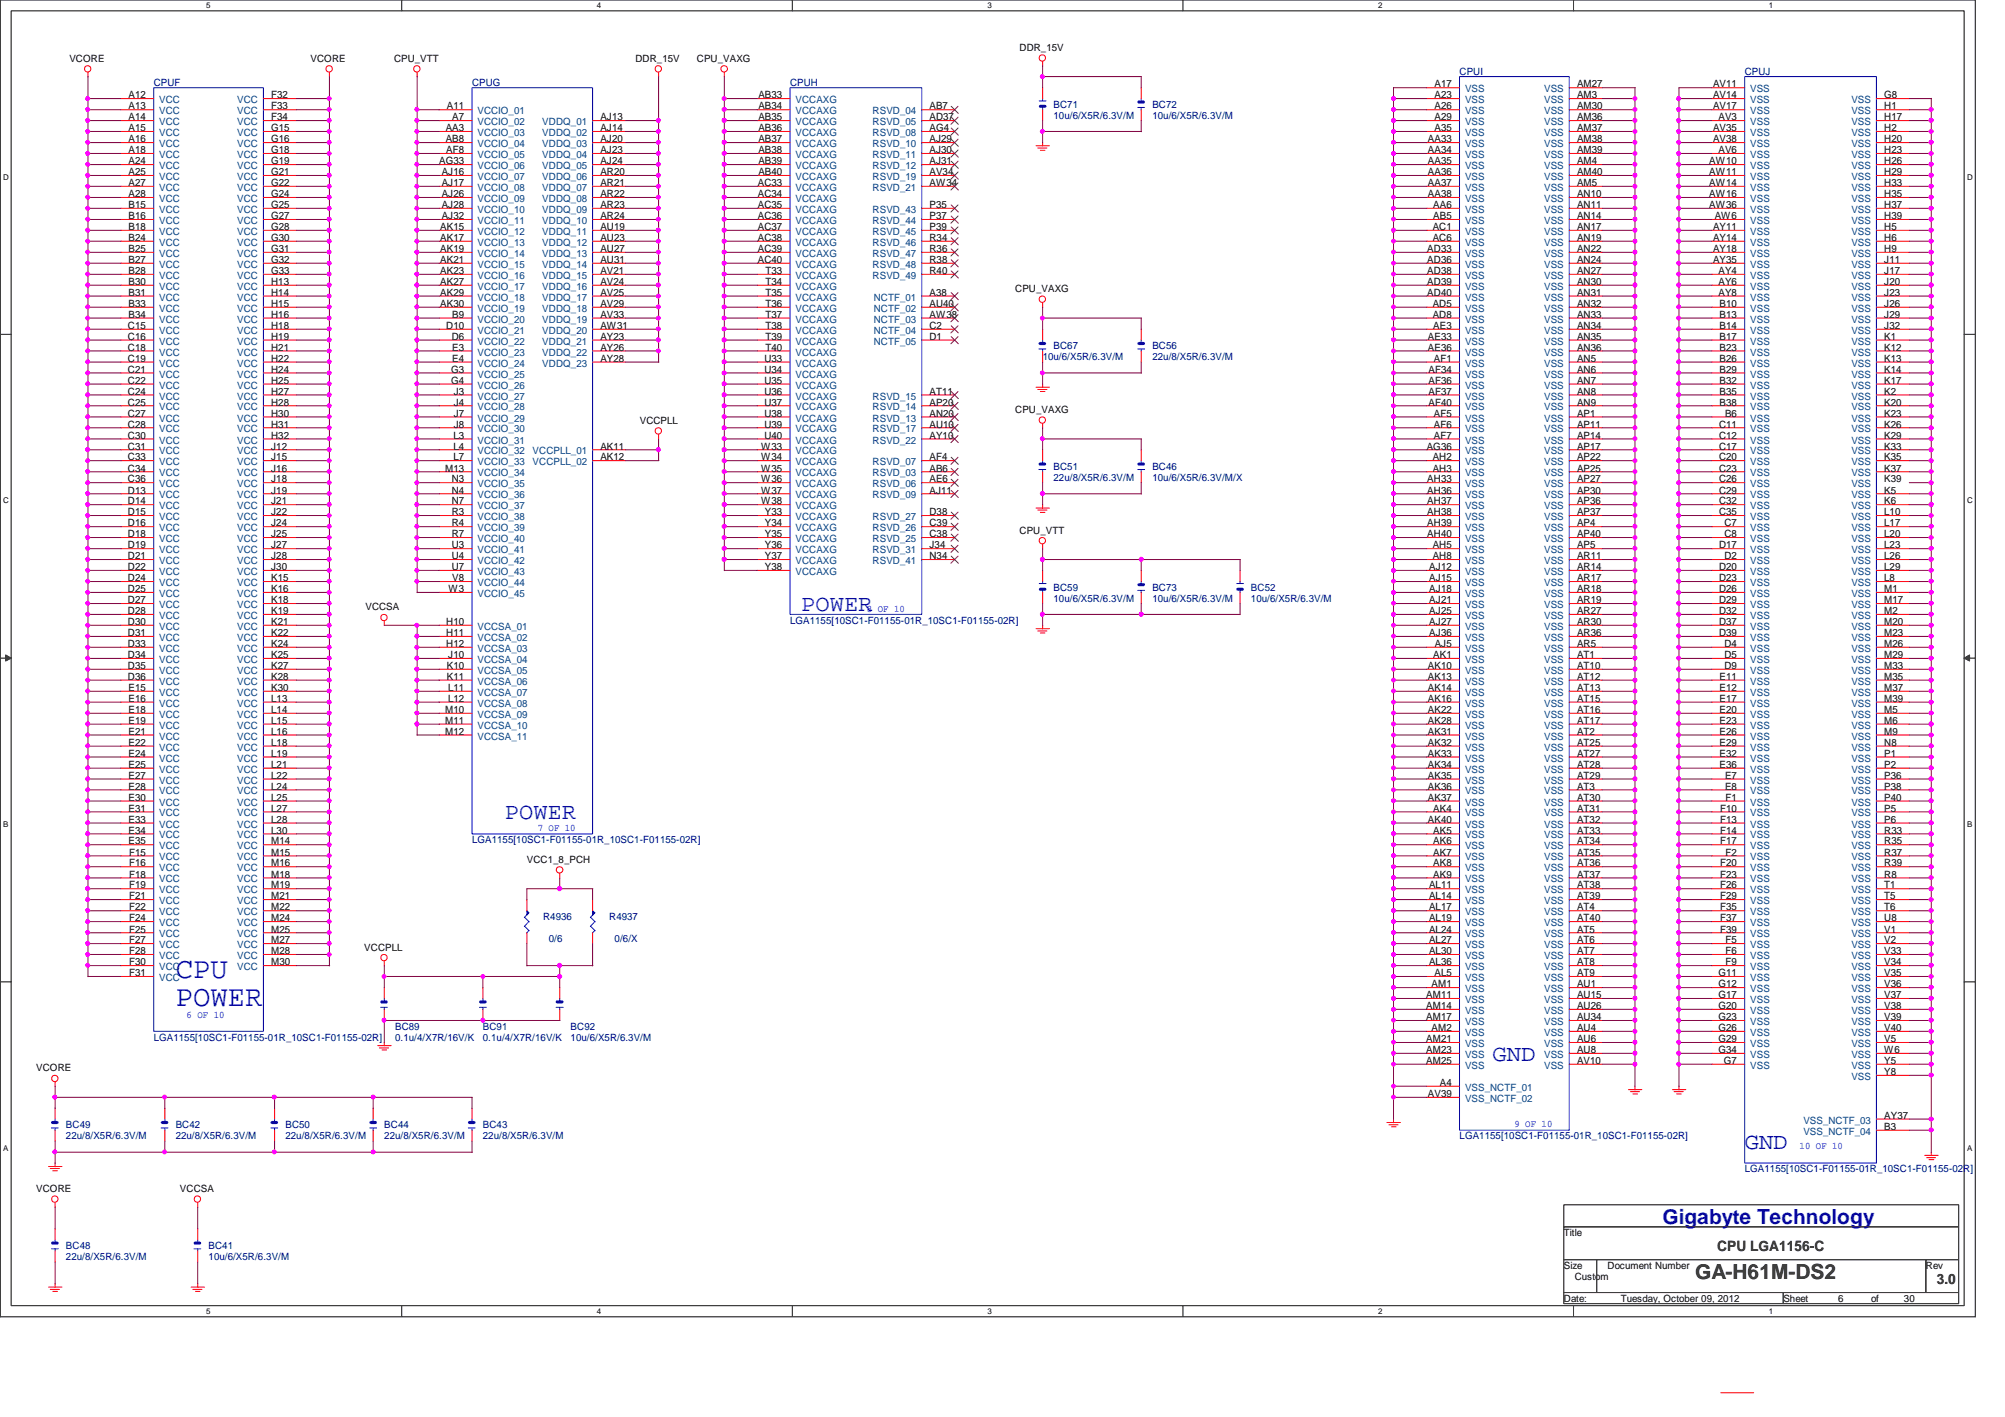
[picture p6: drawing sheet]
<svg xmlns="http://www.w3.org/2000/svg" width="297mm" height="210mm" viewBox="0 0 297 210" stroke-linecap="round" stroke-linejoin="round" font-family="sans-serif">
<defs><g id="words">
<g font-size="4.4" fill="#00f">
<text x="26" y="144.9">CPU</text>
<text x="26" y="149">POWER</text>
</g>
<g font-size="3.4" fill="#00f">
<text x="118.7" y="90.5">POWER</text>
<text x="74.8" y="121.4">POWER</text>
<text x="221.1" y="157.1">GND</text>
<text x="258.5" y="170.1">GND</text>
</g>
<text font-size="3.1" fill="#00f" x="246.3" y="181.4">Gigabyte Technology</text>
<text font-size="3.1" x="251.2" y="189.5">GA-H61M-DS2</text>
<g font-size="2.1">
<text x="254.4" y="185.3">CPU LGA1156-C</text>
<text x="286.9" y="190.2">3.0</text>
</g>
<g font-size="1.5">
<text x="10.3" y="9.1">VCORE</text>
<text x="46" y="9.1">VCORE</text>
<text x="58.4" y="9.1">CPU_VTT</text>
<text x="94.1" y="9.1">DDR_15V</text>
<text x="103.2" y="9.1">CPU_VAXG</text>
<text x="151" y="7.5">DDR_15V</text>
<text x="19" y="14.6">A12</text>
<text x="19" y="16.2">A13</text>
<text x="19" y="17.8">A14</text>
<text x="40.2" y="14.6">F32</text>
<text x="40.2" y="16.2">F33</text>
<text x="40.2" y="17.8">F34</text>
<text x="66.2" y="16.2">A11</text>
<text x="67" y="17.8">A7</text>
<text x="88.9" y="17.8">AJ13</text>
<text x="112.3" y="14.6">AB33</text>
<text x="112.3" y="16.2">AB34</text>
<text x="112.3" y="17.8">AB35</text>
<text x="137.7" y="16.2">AB7</text>
<text x="137.7" y="17.8">AD37</text>
<text x="212.5" y="13">A17</text>
<text x="212.5" y="14.6">A23</text>
<text x="212.5" y="16.2">A26</text>
<text x="212.5" y="17.8">A29</text>
<text x="233.6" y="14.6">AM3</text>
<text x="233.6" y="17.8">AM36</text>
<text x="233.6" y="13">AM27</text>
<text x="233.6" y="16.2">AM30</text>
<text x="253.8" y="13">AV11</text>
<text x="253.8" y="14.6">AV14</text>
<text x="253.8" y="16.2">AV17</text>
<text x="254.6" y="17.8">AV3</text>
<text x="279.1" y="14.6">G8</text>
<text x="279.1" y="16.2">H1</text>
<text x="279.1" y="17.8">H17</text>
<text x="19" y="19.4">A15</text>
<text x="19" y="21.1">A16</text>
<text x="19" y="22.7">A18</text>
<text x="40.2" y="19.4">G15</text>
<text x="40.2" y="21.1">G16</text>
<text x="40.2" y="22.7">G18</text>
<text x="66" y="19.4">AA3</text>
<text x="66" y="21.1">AB8</text>
<text x="66.1" y="22.7">AF8</text>
<text x="88.9" y="19.4">AJ14</text>
<text x="88.9" y="21.1">AJ20</text>
<text x="88.9" y="22.7">AJ23</text>
<text x="112.3" y="19.4">AB36</text>
<text x="112.3" y="21.1">AB37</text>
<text x="112.3" y="22.7">AB38</text>
<text x="137.7" y="19.4">AG4</text>
<text x="137.7" y="21.1">AJ29</text>
<text x="137.7" y="22.7">AJ30</text>
<text x="211.5" y="21.1">AA33</text>
<text x="211.5" y="22.7">AA34</text>
<text x="212.5" y="19.4">A35</text>
<text x="233.6" y="21.1">AM38</text>
<text x="233.6" y="22.7">AM39</text>
<text x="233.6" y="19.4">AM37</text>
<text x="253.8" y="19.4">AV35</text>
<text x="253.8" y="21.1">AV38</text>
<text x="254.6" y="22.7">AV6</text>
<text x="279.1" y="19.4">H2</text>
<text x="279.1" y="21.1">H20</text>
<text x="279.1" y="22.7">H23</text>
<text x="19" y="24.3">A24</text>
<text x="19" y="26">A25</text>
<text x="19" y="27.6">A27</text>
<text x="19" y="29.2">A28</text>
<text x="40.2" y="24.3">G19</text>
<text x="40.2" y="27.6">G22</text>
<text x="40.2" y="29.2">G24</text>
<text x="40.2" y="26">G21</text>
<text x="65.1" y="24.3">AG33</text>
<text x="65.4" y="26">AJ16</text>
<text x="65.4" y="27.6">AJ17</text>
<text x="65.4" y="29.2">AJ26</text>
<text x="88.9" y="24.3">AJ24</text>
<text x="88.9" y="26">AR20</text>
<text x="88.9" y="27.6">AR21</text>
<text x="88.9" y="29.2">AR22</text>
<text x="112.3" y="27.6">AC33</text>
<text x="112.3" y="29.2">AC34</text>
<text x="112.3" y="24.3">AB39</text>
<text x="112.3" y="26">AB40</text>
<text x="137.7" y="24.3">AJ31</text>
<text x="137.7" y="26">AV34</text>
<text x="137.7" y="27.6">AW34</text>
<text x="211.5" y="24.3">AA35</text>
<text x="211.5" y="26">AA36</text>
<text x="211.5" y="27.6">AA37</text>
<text x="211.5" y="29.2">AA38</text>
<text x="233.6" y="24.3">AM4</text>
<text x="233.6" y="27.6">AM5</text>
<text x="233.6" y="29.2">AN10</text>
<text x="233.6" y="26">AM40</text>
<text x="253.2" y="24.3">AW10</text>
<text x="253.2" y="26">AW11</text>
<text x="253.2" y="27.6">AW14</text>
<text x="253.2" y="29.2">AW16</text>
<text x="279.1" y="24.3">H26</text>
<text x="279.1" y="26">H29</text>
<text x="279.1" y="27.6">H33</text>
<text x="279.1" y="29.2">H35</text>
<text x="19" y="30.8">B15</text>
<text x="19" y="32.5">B16</text>
<text x="19" y="34.1">B18</text>
<text x="19" y="35.7">B24</text>
<text x="40.2" y="30.8">G25</text>
<text x="40.2" y="32.5">G27</text>
<text x="40.2" y="34.1">G28</text>
<text x="40.2" y="35.7">G30</text>
<text x="65.2" y="34.1">AK15</text>
<text x="65.2" y="35.7">AK17</text>
<text x="65.4" y="30.8">AJ28</text>
<text x="65.4" y="32.5">AJ32</text>
<text x="88.9" y="30.8">AR23</text>
<text x="88.9" y="32.5">AR24</text>
<text x="88.9" y="34.1">AU19</text>
<text x="88.9" y="35.7">AU23</text>
<text x="112.3" y="30.8">AC35</text>
<text x="112.3" y="32.5">AC36</text>
<text x="112.3" y="34.1">AC37</text>
<text x="112.3" y="35.7">AC38</text>
<text x="137.7" y="30.8">P35</text>
<text x="137.7" y="32.5">P37</text>
<text x="137.7" y="34.1">P39</text>
<text x="137.7" y="35.7">R34</text>
<text x="212.3" y="34.1">AC1</text>
<text x="212.3" y="35.7">AC6</text>
<text x="212.3" y="30.8">AA6</text>
<text x="212.3" y="32.5">AB5</text>
<text x="233.6" y="30.8">AN11</text>
<text x="233.6" y="32.5">AN14</text>
<text x="233.6" y="34.1">AN17</text>
<text x="233.6" y="35.7">AN19</text>
<text x="253.2" y="30.8">AW36</text>
<text x="253.8" y="34.1">AY11</text>
<text x="253.8" y="35.7">AY14</text>
<text x="254" y="32.5">AW6</text>
<text x="279.1" y="30.8">H37</text>
<text x="279.1" y="32.5">H39</text>
<text x="279.1" y="34.1">H5</text>
<text x="279.1" y="35.7">H6</text>
<text x="19" y="37.3">B25</text>
<text x="19" y="38.9">B27</text>
<text x="19" y="40.6">B28</text>
<text x="40.2" y="37.3">G31</text>
<text x="40.2" y="38.9">G32</text>
<text x="40.2" y="40.6">G33</text>
<text x="65.2" y="37.3">AK19</text>
<text x="65.2" y="38.9">AK21</text>
<text x="65.2" y="40.6">AK23</text>
<text x="88.9" y="37.3">AU27</text>
<text x="88.9" y="38.9">AU31</text>
<text x="88.9" y="40.6">AV21</text>
<text x="112.3" y="37.3">AC39</text>
<text x="112.3" y="38.9">AC40</text>
<text x="113.4" y="40.6">T33</text>
<text x="137.7" y="37.3">R36</text>
<text x="137.7" y="38.9">R38</text>
<text x="137.7" y="40.6">R40</text>
<text x="211.5" y="37.3">AD33</text>
<text x="211.5" y="38.9">AD36</text>
<text x="211.5" y="40.6">AD38</text>
<text x="233.6" y="38.9">AN24</text>
<text x="233.6" y="37.3">AN22</text>
<text x="233.6" y="40.6">AN27</text>
<text x="253.8" y="37.3">AY18</text>
<text x="253.8" y="38.9">AY35</text>
<text x="254.6" y="40.6">AY4</text>
<text x="279.1" y="37.3">H9</text>
<text x="279.1" y="38.9">J11</text>
<text x="279.1" y="40.6">J17</text>
<text x="19" y="42.2">B30</text>
<text x="19" y="43.8">B31</text>
<text x="19" y="45.5">B33</text>
<text x="19" y="47.1">B34</text>
<text x="40.2" y="42.2">H13</text>
<text x="40.2" y="43.8">H14</text>
<text x="40.2" y="45.5">H15</text>
<text x="40.2" y="47.1">H16</text>
<text x="65.2" y="42.2">AK27</text>
<text x="65.2" y="43.8">AK29</text>
<text x="65.2" y="45.5">AK30</text>
<text x="67" y="47.1">B9</text>
<text x="88.9" y="42.2">AV24</text>
<text x="88.9" y="43.8">AV25</text>
<text x="88.9" y="45.5">AV29</text>
<text x="88.9" y="47.1">AV33</text>
<text x="113.4" y="42.2">T34</text>
<text x="113.4" y="43.8">T35</text>
<text x="113.4" y="45.5">T36</text>
<text x="113.4" y="47.1">T37</text>
<text x="137.7" y="43.8">A38</text>
<text x="137.7" y="45.5">AU40</text>
<text x="137.7" y="47.1">AW38</text>
<text x="150.4" y="43.3">CPU_VAXG</text>
<text x="211.5" y="42.2">AD39</text>
<text x="211.5" y="43.8">AD40</text>
<text x="212.3" y="45.5">AD5</text>
<text x="212.3" y="47.1">AD8</text>
<text x="233.6" y="43.8">AN31</text>
<text x="233.6" y="47.1">AN33</text>
<text x="233.6" y="42.2">AN30</text>
<text x="233.6" y="45.5">AN32</text>
<text x="254.6" y="42.2">AY6</text>
<text x="254.6" y="43.8">AY8</text>
<text x="254.8" y="45.5">B10</text>
<text x="254.8" y="47.1">B13</text>
<text x="279.1" y="42.2">J20</text>
<text x="279.1" y="43.8">J23</text>
<text x="279.1" y="45.5">J26</text>
<text x="279.1" y="47.1">J29</text>
<text x="19" y="48.7">C15</text>
<text x="19" y="50.3">C16</text>
<text x="19" y="51.9">C18</text>
<text x="19" y="53.6">C19</text>
<text x="40.2" y="48.7">H18</text>
<text x="40.2" y="50.3">H19</text>
<text x="40.2" y="51.9">H21</text>
<text x="40.2" y="53.6">H22</text>
<text x="66.1" y="48.7">D10</text>
<text x="66.9" y="50.3">D6</text>
<text x="67" y="51.9">E3</text>
<text x="67" y="53.6">E4</text>
<text x="88.9" y="48.7">AW31</text>
<text x="88.9" y="50.3">AY23</text>
<text x="88.9" y="51.9">AY26</text>
<text x="88.9" y="53.6">AY28</text>
<text x="113.2" y="53.6">U33</text>
<text x="113.4" y="48.7">T38</text>
<text x="113.4" y="50.3">T39</text>
<text x="113.4" y="51.9">T40</text>
<text x="137.7" y="48.7">C2</text>
<text x="137.7" y="50.3">D1</text>
<text x="211.5" y="50.3">AE33</text>
<text x="211.5" y="51.9">AE36</text>
<text x="212.3" y="48.7">AE3</text>
<text x="212.4" y="53.6">AF1</text>
<text x="233.6" y="53.6">AN5</text>
<text x="233.6" y="48.7">AN34</text>
<text x="233.6" y="50.3">AN35</text>
<text x="233.6" y="51.9">AN36</text>
<text x="254.8" y="48.7">B14</text>
<text x="254.8" y="50.3">B17</text>
<text x="254.8" y="51.9">B23</text>
<text x="254.8" y="53.6">B26</text>
<text x="279.1" y="51.9">K12</text>
<text x="279.1" y="53.6">K13</text>
<text x="279.1" y="48.7">J32</text>
<text x="279.1" y="50.3">K1</text>
<text x="19" y="55.2">C21</text>
<text x="19" y="56.9">C22</text>
<text x="19" y="58.5">C24</text>
<text x="40.2" y="55.2">H24</text>
<text x="40.2" y="56.9">H25</text>
<text x="40.2" y="58.5">H27</text>
<text x="66.8" y="55.2">G3</text>
<text x="66.8" y="56.9">G4</text>
<text x="67.2" y="58.5">J3</text>
<text x="113.2" y="55.2">U34</text>
<text x="113.2" y="56.9">U35</text>
<text x="113.2" y="58.5">U36</text>
<text x="137.7" y="58.5">AT11</text>
<text x="211.6" y="55.2">AF34</text>
<text x="211.6" y="56.9">AF36</text>
<text x="211.6" y="58.5">AF37</text>
<text x="233.6" y="55.2">AN6</text>
<text x="233.6" y="56.9">AN7</text>
<text x="233.6" y="58.5">AN8</text>
<text x="254.8" y="55.2">B29</text>
<text x="254.8" y="56.9">B32</text>
<text x="254.8" y="58.5">B35</text>
<text x="279.1" y="55.2">K14</text>
<text x="279.1" y="56.9">K17</text>
<text x="279.1" y="58.5">K2</text>
<text x="19" y="60.1">C25</text>
<text x="19" y="61.7">C27</text>
<text x="19" y="63.3">C28</text>
<text x="19" y="65">C30</text>
<text x="40.2" y="60.1">H28</text>
<text x="40.2" y="61.7">H30</text>
<text x="40.2" y="63.3">H31</text>
<text x="40.2" y="65">H32</text>
<text x="67.2" y="65">L3</text>
<text x="67.2" y="60.1">J4</text>
<text x="67.2" y="61.7">J7</text>
<text x="67.2" y="63.3">J8</text>
<text x="94.8" y="62.8">VCCPLL</text>
<text x="113.2" y="60.1">U37</text>
<text x="113.2" y="61.7">U38</text>
<text x="113.2" y="63.3">U39</text>
<text x="113.2" y="65">U40</text>
<text x="137.7" y="60.1">AP20</text>
<text x="137.7" y="61.7">AN20</text>
<text x="137.7" y="63.3">AU10</text>
<text x="137.7" y="65">AY10</text>
<text x="150.4" y="61.2">CPU_VAXG</text>
<text x="211.6" y="60.1">AF40</text>
<text x="212.4" y="65">AF7</text>
<text x="212.4" y="61.7">AF5</text>
<text x="212.4" y="63.3">AF6</text>
<text x="233.6" y="60.1">AN9</text>
<text x="233.6" y="61.7">AP1</text>
<text x="233.6" y="63.3">AP11</text>
<text x="233.6" y="65">AP14</text>
<text x="254.7" y="63.3">C11</text>
<text x="254.7" y="65">C12</text>
<text x="254.8" y="60.1">B38</text>
<text x="255.6" y="61.7">B6</text>
<text x="279.1" y="60.1">K20</text>
<text x="279.1" y="61.7">K23</text>
<text x="279.1" y="63.3">K26</text>
<text x="279.1" y="65">K29</text>
<text x="19" y="66.6">C31</text>
<text x="19" y="68.2">C33</text>
<text x="19" y="69.8">C34</text>
<text x="19" y="71.5">C36</text>
<text x="40.2" y="66.6">J12</text>
<text x="40.2" y="68.2">J15</text>
<text x="40.2" y="69.8">J16</text>
<text x="40.2" y="71.5">J18</text>
<text x="66" y="69.8">M13</text>
<text x="66.9" y="71.5">N3</text>
<text x="67.2" y="66.6">L4</text>
<text x="67.2" y="68.2">L7</text>
<text x="88.9" y="66.6">AK11</text>
<text x="88.9" y="68.2">AK12</text>
<text x="112.8" y="66.6">W33</text>
<text x="112.8" y="68.2">W34</text>
<text x="112.8" y="69.8">W35</text>
<text x="112.8" y="71.5">W36</text>
<text x="137.7" y="68.2">AF4</text>
<text x="137.7" y="69.8">AB6</text>
<text x="137.7" y="71.5">AE6</text>
<text x="211.4" y="66.6">AG36</text>
<text x="211.5" y="71.5">AH33</text>
<text x="212.3" y="68.2">AH2</text>
<text x="212.3" y="69.8">AH3</text>
<text x="233.6" y="66.6">AP17</text>
<text x="233.6" y="68.2">AP22</text>
<text x="233.6" y="69.8">AP25</text>
<text x="233.6" y="71.5">AP27</text>
<text x="254.7" y="66.6">C17</text>
<text x="254.7" y="68.2">C20</text>
<text x="254.7" y="69.8">C23</text>
<text x="254.7" y="71.5">C26</text>
<text x="279.1" y="66.6">K33</text>
<text x="279.1" y="68.2">K35</text>
<text x="279.1" y="69.8">K37</text>
<text x="279.1" y="71.5">K39</text>
<text x="19" y="73.1">D13</text>
<text x="19" y="74.7">D14</text>
<text x="19" y="76.3">D15</text>
<text x="19" y="78">D16</text>
<text x="40.2" y="73.1">J19</text>
<text x="40.2" y="74.7">J21</text>
<text x="40.2" y="76.3">J22</text>
<text x="40.2" y="78">J24</text>
<text x="66.9" y="73.1">N4</text>
<text x="66.9" y="74.7">N7</text>
<text x="66.9" y="76.3">R3</text>
<text x="66.9" y="78">R4</text>
<text x="112.8" y="73.1">W37</text>
<text x="112.8" y="74.7">W38</text>
<text x="113.3" y="76.3">Y33</text>
<text x="113.3" y="78">Y34</text>
<text x="137.7" y="73.1">AJ11</text>
<text x="137.7" y="76.3">D38</text>
<text x="137.7" y="78">C39</text>
<text x="211.5" y="73.1">AH36</text>
<text x="211.5" y="74.7">AH37</text>
<text x="211.5" y="76.3">AH38</text>
<text x="211.5" y="78">AH39</text>
<text x="233.6" y="73.1">AP30</text>
<text x="233.6" y="74.7">AP36</text>
<text x="233.6" y="76.3">AP37</text>
<text x="233.6" y="78">AP4</text>
<text x="254.7" y="73.1">C29</text>
<text x="254.7" y="74.7">C32</text>
<text x="254.7" y="76.3">C35</text>
<text x="255.5" y="78">C7</text>
<text x="279.1" y="73.1">K5</text>
<text x="279.1" y="74.7">K6</text>
<text x="279.1" y="76.3">L10</text>
<text x="279.1" y="78">L17</text>
<text x="19" y="79.6">D18</text>
<text x="19" y="81.2">D19</text>
<text x="19" y="82.8">D21</text>
<text x="40.2" y="79.6">J25</text>
<text x="40.2" y="81.2">J27</text>
<text x="40.2" y="82.8">J28</text>
<text x="66.9" y="79.6">R7</text>
<text x="66.9" y="81.2">U3</text>
<text x="66.9" y="82.8">U4</text>
<text x="113.3" y="79.6">Y35</text>
<text x="113.3" y="81.2">Y36</text>
<text x="113.3" y="82.8">Y37</text>
<text x="137.7" y="79.6">C38</text>
<text x="137.7" y="81.2">J34</text>
<text x="137.7" y="82.8">N34</text>
<text x="151" y="79">CPU_VTT</text>
<text x="211.5" y="79.6">AH40</text>
<text x="212.3" y="81.2">AH5</text>
<text x="212.3" y="82.8">AH8</text>
<text x="233.6" y="79.6">AP40</text>
<text x="233.6" y="81.2">AP5</text>
<text x="233.6" y="82.8">AR11</text>
<text x="254.7" y="81.2">D17</text>
<text x="255.5" y="79.6">C8</text>
<text x="255.5" y="82.8">D2</text>
<text x="279.1" y="79.6">L20</text>
<text x="279.1" y="81.2">L23</text>
<text x="279.1" y="82.8">L26</text>
<text x="19" y="84.5">D22</text>
<text x="19" y="86.1">D24</text>
<text x="19" y="87.7">D25</text>
<text x="19" y="89.4">D27</text>
<text x="40.2" y="84.5">J30</text>
<text x="40.2" y="86.1">K15</text>
<text x="40.2" y="87.7">K16</text>
<text x="40.2" y="89.4">K18</text>
<text x="66.5" y="87.7">W3</text>
<text x="66.9" y="84.5">U7</text>
<text x="67" y="86.1">V8</text>
<text x="113.3" y="84.5">Y38</text>
<text x="211.7" y="84.5">AJ12</text>
<text x="211.7" y="86.1">AJ15</text>
<text x="211.7" y="87.7">AJ18</text>
<text x="211.7" y="89.4">AJ21</text>
<text x="233.6" y="84.5">AR14</text>
<text x="233.6" y="86.1">AR17</text>
<text x="233.6" y="87.7">AR18</text>
<text x="233.6" y="89.4">AR19</text>
<text x="254.7" y="84.5">D20</text>
<text x="254.7" y="86.1">D23</text>
<text x="254.7" y="87.7">D26</text>
<text x="254.7" y="89.4">D29</text>
<text x="279.1" y="84.5">L29</text>
<text x="279.1" y="86.1">L8</text>
<text x="279.1" y="89.4">M17</text>
<text x="279.1" y="87.7">M1</text>
<text x="19" y="91">D28</text>
<text x="19" y="92.6">D30</text>
<text x="19" y="94.2">D31</text>
<text x="19" y="95.8">D33</text>
<text x="40.2" y="91">K19</text>
<text x="40.2" y="92.6">K21</text>
<text x="40.2" y="94.2">K22</text>
<text x="40.2" y="95.8">K24</text>
<text x="54.1" y="90.4">VCCSA</text>
<text x="66.1" y="92.6">H10</text>
<text x="66.1" y="94.2">H11</text>
<text x="66.1" y="95.8">H12</text>
<text x="211.7" y="91">AJ25</text>
<text x="211.7" y="92.6">AJ27</text>
<text x="211.7" y="94.2">AJ36</text>
<text x="212.6" y="95.8">AJ5</text>
<text x="233.6" y="91">AR27</text>
<text x="233.6" y="92.6">AR30</text>
<text x="233.6" y="94.2">AR36</text>
<text x="233.6" y="95.8">AR5</text>
<text x="254.7" y="91">D32</text>
<text x="254.7" y="92.6">D37</text>
<text x="254.7" y="94.2">D39</text>
<text x="255.5" y="95.8">D4</text>
<text x="279.1" y="91">M2</text>
<text x="279.1" y="94.2">M23</text>
<text x="279.1" y="95.8">M26</text>
<text x="279.1" y="92.6">M20</text>
<text x="19" y="97.5">D34</text>
<text x="19" y="99.1">D35</text>
<text x="19" y="100.7">D36</text>
<text x="40.2" y="97.5">K25</text>
<text x="40.2" y="99.1">K27</text>
<text x="40.2" y="100.7">K28</text>
<text x="66.2" y="99.1">K10</text>
<text x="66.2" y="100.7">K11</text>
<text x="66.4" y="97.5">J10</text>
<text x="211.5" y="99.1">AK10</text>
<text x="211.5" y="100.7">AK13</text>
<text x="212.3" y="97.5">AK1</text>
<text x="233.6" y="97.5">AT1</text>
<text x="233.6" y="99.1">AT10</text>
<text x="233.6" y="100.7">AT12</text>
<text x="254.8" y="100.7">E11</text>
<text x="255.5" y="97.5">D5</text>
<text x="255.5" y="99.1">D9</text>
<text x="279.1" y="97.5">M29</text>
<text x="279.1" y="99.1">M33</text>
<text x="279.1" y="100.7">M35</text>
<text x="19" y="102.4">E15</text>
<text x="19" y="104">E16</text>
<text x="19" y="105.6">E18</text>
<text x="19" y="107.2">E19</text>
<text x="40.2" y="102.4">K30</text>
<text x="40.2" y="104">L13</text>
<text x="40.2" y="105.6">L14</text>
<text x="40.2" y="107.2">L15</text>
<text x="66" y="105.6">M10</text>
<text x="66" y="107.2">M11</text>
<text x="66.4" y="102.4">L11</text>
<text x="66.4" y="104">L12</text>
<text x="211.5" y="102.4">AK14</text>
<text x="211.5" y="104">AK16</text>
<text x="211.5" y="105.6">AK22</text>
<text x="211.5" y="107.2">AK28</text>
<text x="233.6" y="102.4">AT13</text>
<text x="233.6" y="104">AT15</text>
<text x="233.6" y="105.6">AT16</text>
<text x="233.6" y="107.2">AT17</text>
<text x="254.8" y="102.4">E12</text>
<text x="254.8" y="104">E17</text>
<text x="254.8" y="105.6">E20</text>
<text x="254.8" y="107.2">E23</text>
<text x="279.1" y="104">M39</text>
<text x="279.1" y="105.6">M5</text>
<text x="279.1" y="102.4">M37</text>
<text x="279.1" y="107.2">M6</text>
<text x="19" y="108.8">E21</text>
<text x="19" y="110.5">E22</text>
<text x="19" y="112.1">E24</text>
<text x="19" y="113.7">E25</text>
<text x="40.2" y="108.8">L16</text>
<text x="40.2" y="110.5">L18</text>
<text x="40.2" y="112.1">L19</text>
<text x="40.2" y="113.7">L21</text>
<text x="66" y="108.8">M12</text>
<text x="211.5" y="108.8">AK31</text>
<text x="211.5" y="110.5">AK32</text>
<text x="211.5" y="112.1">AK33</text>
<text x="211.5" y="113.7">AK34</text>
<text x="233.6" y="108.8">AT2</text>
<text x="233.6" y="110.5">AT25</text>
<text x="233.6" y="112.1">AT27</text>
<text x="233.6" y="113.7">AT28</text>
<text x="254.8" y="108.8">E26</text>
<text x="254.8" y="110.5">E29</text>
<text x="254.8" y="112.1">E32</text>
<text x="254.8" y="113.7">E36</text>
<text x="279.1" y="108.8">M9</text>
<text x="279.1" y="110.5">N8</text>
<text x="279.1" y="112.1">P1</text>
<text x="279.1" y="113.7">P2</text>
<text x="19" y="115.4">E27</text>
<text x="19" y="117">E28</text>
<text x="19" y="118.6">E30</text>
<text x="40.2" y="115.4">L22</text>
<text x="40.2" y="117">L24</text>
<text x="40.2" y="118.6">L25</text>
<text x="211.5" y="115.4">AK35</text>
<text x="211.5" y="117">AK36</text>
<text x="211.5" y="118.6">AK37</text>
<text x="233.6" y="115.4">AT29</text>
<text x="233.6" y="117">AT3</text>
<text x="233.6" y="118.6">AT30</text>
<text x="255.6" y="115.4">E7</text>
<text x="255.6" y="117">E8</text>
<text x="255.6" y="118.6">F1</text>
<text x="279.1" y="117">P38</text>
<text x="279.1" y="118.6">P40</text>
<text x="279.1" y="115.4">P36</text>
<text x="19" y="120.2">E31</text>
<text x="19" y="121.9">E33</text>
<text x="19" y="123.5">E34</text>
<text x="19" y="125.1">E35</text>
<text x="40.2" y="120.2">L27</text>
<text x="40.2" y="121.9">L28</text>
<text x="40.2" y="123.5">L30</text>
<text x="40.2" y="125.1">M14</text>
<text x="211.5" y="121.9">AK40</text>
<text x="212.3" y="120.2">AK4</text>
<text x="212.3" y="123.5">AK5</text>
<text x="212.3" y="125.1">AK6</text>
<text x="233.6" y="120.2">AT31</text>
<text x="233.6" y="121.9">AT32</text>
<text x="233.6" y="123.5">AT33</text>
<text x="233.6" y="125.1">AT34</text>
<text x="254.8" y="120.2">F10</text>
<text x="254.8" y="121.9">F13</text>
<text x="254.8" y="123.5">F14</text>
<text x="254.8" y="125.1">F17</text>
<text x="279.1" y="120.2">P5</text>
<text x="279.1" y="121.9">P6</text>
<text x="279.1" y="123.5">R33</text>
<text x="279.1" y="125.1">R35</text>
<text x="19.1" y="126.7">F15</text>
<text x="19.1" y="128.4">F16</text>
<text x="19.1" y="130">F18</text>
<text x="19.1" y="131.6">F19</text>
<text x="40.2" y="126.7">M15</text>
<text x="40.2" y="128.4">M16</text>
<text x="40.2" y="130">M18</text>
<text x="40.2" y="131.6">M19</text>
<text x="78.1" y="127.8">VCC1_8_PCH</text>
<text x="211.7" y="131.6">AL11</text>
<text x="212.3" y="126.7">AK7</text>
<text x="212.3" y="128.4">AK8</text>
<text x="212.3" y="130">AK9</text>
<text x="233.6" y="126.7">AT35</text>
<text x="233.6" y="128.4">AT36</text>
<text x="233.6" y="130">AT37</text>
<text x="233.6" y="131.6">AT38</text>
<text x="254.8" y="128.4">F20</text>
<text x="254.8" y="130">F23</text>
<text x="254.8" y="131.6">F26</text>
<text x="255.6" y="126.7">F2</text>
<text x="279.1" y="130">R8</text>
<text x="279.1" y="131.6">T1</text>
<text x="279.1" y="126.7">R37</text>
<text x="279.1" y="128.4">R39</text>
<text x="19.1" y="133.2">F21</text>
<text x="19.1" y="134.9">F22</text>
<text x="19.1" y="136.5">F24</text>
<text x="40.2" y="133.2">M21</text>
<text x="40.2" y="134.9">M22</text>
<text x="40.2" y="136.5">M24</text>
<text x="211.7" y="133.2">AL14</text>
<text x="211.7" y="134.9">AL17</text>
<text x="211.7" y="136.5">AL19</text>
<text x="233.6" y="133.2">AT39</text>
<text x="233.6" y="134.9">AT4</text>
<text x="233.6" y="136.5">AT40</text>
<text x="254.8" y="133.2">F29</text>
<text x="254.8" y="134.9">F35</text>
<text x="254.8" y="136.5">F37</text>
<text x="279.1" y="133.2">T5</text>
<text x="279.1" y="134.9">T6</text>
<text x="279.1" y="136.5">U8</text>
<text x="19.1" y="138.1">F25</text>
<text x="19.1" y="139.7">F27</text>
<text x="19.1" y="141.4">F28</text>
<text x="19.1" y="143">F30</text>
<text x="40.2" y="138.1">M25</text>
<text x="40.2" y="139.7">M27</text>
<text x="40.2" y="141.4">M28</text>
<text x="40.2" y="143">M30</text>
<text x="54" y="140.8">VCCPLL</text>
<text x="211.7" y="138.1">AL24</text>
<text x="211.7" y="141.4">AL30</text>
<text x="211.7" y="143">AL36</text>
<text x="211.7" y="139.7">AL27</text>
<text x="233.6" y="138.1">AT5</text>
<text x="233.6" y="139.7">AT6</text>
<text x="233.6" y="141.4">AT7</text>
<text x="233.6" y="143">AT8</text>
<text x="254.8" y="138.1">F39</text>
<text x="255.6" y="139.7">F5</text>
<text x="255.6" y="141.4">F6</text>
<text x="255.6" y="143">F9</text>
<text x="279.1" y="138.1">V1</text>
<text x="279.1" y="139.7">V2</text>
<text x="279.1" y="141.4">V33</text>
<text x="279.1" y="143">V34</text>
<text x="19.1" y="144.6">F31</text>
<text x="211.3" y="147.9">AM11</text>
<text x="211.3" y="149.5">AM14</text>
<text x="212.1" y="146.3">AM1</text>
<text x="212.5" y="144.6">AL5</text>
<text x="233.6" y="144.6">AT9</text>
<text x="233.6" y="146.3">AU1</text>
<text x="233.6" y="147.9">AU15</text>
<text x="233.6" y="149.5">AU26</text>
<text x="254.6" y="144.6">G11</text>
<text x="254.6" y="146.3">G12</text>
<text x="254.6" y="147.9">G17</text>
<text x="254.6" y="149.5">G20</text>
<text x="279.1" y="144.6">V35</text>
<text x="279.1" y="147.9">V37</text>
<text x="279.1" y="149.5">V38</text>
<text x="279.1" y="146.3">V36</text>
<text x="211.3" y="151.1">AM17</text>
<text x="211.3" y="156">AM23</text>
<text x="211.3" y="154.4">AM21</text>
<text x="212.1" y="152.7">AM2</text>
<text x="233.6" y="151.1">AU34</text>
<text x="233.6" y="152.7">AU4</text>
<text x="233.6" y="154.4">AU6</text>
<text x="233.6" y="156">AU8</text>
<text x="254.6" y="151.1">G23</text>
<text x="254.6" y="152.7">G26</text>
<text x="254.6" y="154.4">G29</text>
<text x="254.6" y="156">G34</text>
<text x="279.1" y="151.1">V39</text>
<text x="279.1" y="152.7">V40</text>
<text x="279.1" y="154.4">V5</text>
<text x="279.1" y="156">W6</text>
<text x="5.4" y="158.7">VCORE</text>
<text x="211.3" y="157.6">AM25</text>
<text x="213.3" y="160.9">A4</text>
<text x="233.6" y="157.6">AV10</text>
<text x="255.4" y="157.6">G7</text>
<text x="279.1" y="157.6">Y5</text>
<text x="279.1" y="159.3">Y8</text>
<text x="211.5" y="162.5">AV39</text>
<text x="279.1" y="167.4">B3</text>
<text x="279.1" y="165.7">AY37</text>
<text x="5.4" y="176.6">VCORE</text>
<text x="26.7" y="176.6">VCCSA</text>
<text x="231.7" y="183.1">Title</text>
<text x="231.7" y="188">Size</text>
<text x="233.3" y="189.6">Custom</text>
<text x="238.2" y="188">Document Number</text>
<text x="285.3" y="188">Rev</text>
<text x="231.7" y="192.8">Date:</text>
<text x="240.1" y="192.8">Tuesday, October 09, 2012</text>
<text x="264.2" y="192.8">Sheet</text>
<text x="272.3" y="192.8">6</text>
<text x="277.2" y="192.8">of</text>
<text x="282.1" y="192.8">30</text>
</g>
<g font-size="1.5" fill="#000080">
<text x="216.2" y="11.1">CPUI</text>
<text x="258.5" y="11.1">CPUJ</text>
<text x="22.8" y="12.7">CPUF</text>
<text x="69.9" y="12.7">CPUG</text>
<text x="117" y="12.7">CPUH</text>
<text x="156.1" y="16">BC71</text>
<text x="156.1" y="17.6">10u/6/X5R/6.3V/M</text>
<text x="170.7" y="16">BC72</text>
<text x="170.7" y="17.6">10u/6/X5R/6.3V/M</text>
<text x="154.5" y="53.3">10u/6/X5R/6.3V/M</text>
<text x="156.1" y="51.7">BC67</text>
<text x="170.7" y="51.7">BC56</text>
<text x="170.7" y="53.3">22u/8/X5R/6.3V/M</text>
<text x="156.1" y="69.6">BC51</text>
<text x="156.1" y="71.2">22u/8/X5R/6.3V/M</text>
<text x="170.7" y="69.6">BC46</text>
<text x="170.7" y="71.2">10u/6/X5R/6.3V/M/X</text>
<text x="156.1" y="87.5">BC59</text>
<text x="156.1" y="89.1">10u/6/X5R/6.3V/M</text>
<text x="170.7" y="87.5">BC73</text>
<text x="170.7" y="89.1">10u/6/X5R/6.3V/M</text>
<text x="185.3" y="87.5">BC52</text>
<text x="185.3" y="89.1">10u/6/X5R/6.3V/M</text>
<text x="117" y="92.4">LGA1155[10SC1-F01155-01R_10SC1-F01155-02R]</text>
<text x="69.9" y="124.9">LGA1155[10SC1-F01155-01R_10SC1-F01155-02R]</text>
<text x="80.5" y="136.3">R4936</text>
<text x="90.3" y="136.3">R4937</text>
<text x="81.3" y="139.5">0/6</text>
<text x="91.1" y="139.5">0/6/X</text>
<text x="22.8" y="154.1">LGA1155[10SC1-F01155-01R_10SC1-F01155-02R]</text>
<text x="58.5" y="154.1">0.1u/4/X7R/16V/K</text>
<text x="58.5" y="152.5">BC89</text>
<text x="71.5" y="152.5">BC91</text>
<text x="71.5" y="154.1">0.1u/4/X7R/16V/K</text>
<text x="84.5" y="152.5">BC92</text>
<text x="84.5" y="154.1">10u/6/X5R/6.3V/M</text>
<text x="9.8" y="167.1">BC49</text>
<text x="26" y="167.1">BC42</text>
<text x="42.3" y="167.1">BC50</text>
<text x="56.9" y="167.1">BC44</text>
<text x="71.5" y="167.1">BC43</text>
<text x="9.8" y="168.8">22u/8/X5R/6.3V/M</text>
<text x="26" y="168.8">22u/8/X5R/6.3V/M</text>
<text x="42.3" y="168.8">22u/8/X5R/6.3V/M</text>
<text x="56.9" y="168.8">22u/8/X5R/6.3V/M</text>
<text x="71.5" y="168.8">22u/8/X5R/6.3V/M</text>
<text x="216.2" y="168.8">LGA1155[10SC1-F01155-01R_10SC1-F01155-02R]</text>
<text x="258.5" y="173.7">LGA1155[10SC1-F01155-01R_10SC1-F01155-02R]</text>
<text x="9.8" y="185">BC48</text>
<text x="30.9" y="185">BC41</text>
<text x="9.8" y="186.6">22u/8/X5R/6.3V/M</text>
<text x="30.9" y="186.6">10u/6/X5R/6.3V/M</text>
</g>
<g font-size="1.5" fill="#004080">
<text x="23.6" y="15.3">VCC</text>
<text x="23.6" y="16.9">VCC</text>
<text x="35.1" y="15.3">VCC</text>
<text x="35.1" y="16.9">VCC</text>
<text x="70.7" y="16.9">VCCIO_01</text>
<text x="117.9" y="15.3">VCCAXG</text>
<text x="117.9" y="16.9">VCCAXG</text>
<text x="129.3" y="16.9">RSVD_04</text>
<text x="217" y="13.7">VSS</text>
<text x="217" y="15.3">VSS</text>
<text x="217" y="16.9">VSS</text>
<text x="228.8" y="15.3">VSS</text>
<text x="228.8" y="13.7">VSS</text>
<text x="228.8" y="16.9">VSS</text>
<text x="259.3" y="13.7">VSS</text>
<text x="259.3" y="15.3">VSS</text>
<text x="259.3" y="16.9">VSS</text>
<text x="274.3" y="15.3">VSS</text>
<text x="274.3" y="16.9">VSS</text>
<text x="23.6" y="18.5">VCC</text>
<text x="23.6" y="20.2">VCC</text>
<text x="23.6" y="21.8">VCC</text>
<text x="23.6" y="23.4">VCC</text>
<text x="35.1" y="18.5">VCC</text>
<text x="35.1" y="20.2">VCC</text>
<text x="35.1" y="21.8">VCC</text>
<text x="35.1" y="23.4">VCC</text>
<text x="70.7" y="18.5">VCCIO_02</text>
<text x="70.7" y="20.2">VCCIO_03</text>
<text x="70.7" y="21.8">VCCIO_04</text>
<text x="70.7" y="23.4">VCCIO_05</text>
<text x="80.3" y="18.5">VDDQ_01</text>
<text x="80.3" y="20.2">VDDQ_02</text>
<text x="80.3" y="21.8">VDDQ_03</text>
<text x="80.3" y="23.4">VDDQ_04</text>
<text x="117.9" y="18.5">VCCAXG</text>
<text x="117.9" y="20.2">VCCAXG</text>
<text x="117.9" y="21.8">VCCAXG</text>
<text x="117.9" y="23.4">VCCAXG</text>
<text x="129.3" y="18.5">RSVD_05</text>
<text x="129.3" y="20.2">RSVD_08</text>
<text x="129.3" y="21.8">RSVD_10</text>
<text x="129.3" y="23.4">RSVD_11</text>
<text x="217" y="18.5">VSS</text>
<text x="217" y="20.2">VSS</text>
<text x="217" y="21.8">VSS</text>
<text x="217" y="23.4">VSS</text>
<text x="228.8" y="18.5">VSS</text>
<text x="228.8" y="21.8">VSS</text>
<text x="228.8" y="23.4">VSS</text>
<text x="228.8" y="20.2">VSS</text>
<text x="259.3" y="18.5">VSS</text>
<text x="259.3" y="20.2">VSS</text>
<text x="259.3" y="21.8">VSS</text>
<text x="259.3" y="23.4">VSS</text>
<text x="274.3" y="18.5">VSS</text>
<text x="274.3" y="20.2">VSS</text>
<text x="274.3" y="21.8">VSS</text>
<text x="274.3" y="23.4">VSS</text>
<text x="23.6" y="25.1">VCC</text>
<text x="23.6" y="26.7">VCC</text>
<text x="23.6" y="28.3">VCC</text>
<text x="23.6" y="29.9">VCC</text>
<text x="35.1" y="25.1">VCC</text>
<text x="35.1" y="28.3">VCC</text>
<text x="35.1" y="29.9">VCC</text>
<text x="35.1" y="26.7">VCC</text>
<text x="70.7" y="25.1">VCCIO_06</text>
<text x="70.7" y="26.7">VCCIO_07</text>
<text x="70.7" y="28.3">VCCIO_08</text>
<text x="70.7" y="29.9">VCCIO_09</text>
<text x="80.3" y="25.1">VDDQ_05</text>
<text x="80.3" y="26.7">VDDQ_06</text>
<text x="80.3" y="28.3">VDDQ_07</text>
<text x="80.3" y="29.9">VDDQ_08</text>
<text x="117.9" y="25.1">VCCAXG</text>
<text x="117.9" y="26.7">VCCAXG</text>
<text x="117.9" y="28.3">VCCAXG</text>
<text x="117.9" y="29.9">VCCAXG</text>
<text x="129.3" y="25.1">RSVD_12</text>
<text x="129.3" y="26.7">RSVD_19</text>
<text x="129.3" y="28.3">RSVD_21</text>
<text x="217" y="25.1">VSS</text>
<text x="217" y="26.7">VSS</text>
<text x="217" y="28.3">VSS</text>
<text x="217" y="29.9">VSS</text>
<text x="228.8" y="25.1">VSS</text>
<text x="228.8" y="28.3">VSS</text>
<text x="228.8" y="29.9">VSS</text>
<text x="228.8" y="26.7">VSS</text>
<text x="259.3" y="25.1">VSS</text>
<text x="259.3" y="26.7">VSS</text>
<text x="259.3" y="28.3">VSS</text>
<text x="259.3" y="29.9">VSS</text>
<text x="274.3" y="25.1">VSS</text>
<text x="274.3" y="26.7">VSS</text>
<text x="274.3" y="28.3">VSS</text>
<text x="274.3" y="29.9">VSS</text>
<text x="23.6" y="31.5">VCC</text>
<text x="23.6" y="33.2">VCC</text>
<text x="23.6" y="34.8">VCC</text>
<text x="35.1" y="31.5">VCC</text>
<text x="35.1" y="33.2">VCC</text>
<text x="35.1" y="34.8">VCC</text>
<text x="70.7" y="31.5">VCCIO_10</text>
<text x="70.7" y="33.2">VCCIO_11</text>
<text x="70.7" y="34.8">VCCIO_12</text>
<text x="80.3" y="31.5">VDDQ_09</text>
<text x="80.3" y="33.2">VDDQ_10</text>
<text x="80.3" y="34.8">VDDQ_11</text>
<text x="117.9" y="31.5">VCCAXG</text>
<text x="117.9" y="33.2">VCCAXG</text>
<text x="117.9" y="34.8">VCCAXG</text>
<text x="129.3" y="31.5">RSVD_43</text>
<text x="129.3" y="33.2">RSVD_44</text>
<text x="129.3" y="34.8">RSVD_45</text>
<text x="217" y="31.5">VSS</text>
<text x="217" y="33.2">VSS</text>
<text x="217" y="34.8">VSS</text>
<text x="228.8" y="31.5">VSS</text>
<text x="228.8" y="33.2">VSS</text>
<text x="228.8" y="34.8">VSS</text>
<text x="259.3" y="31.5">VSS</text>
<text x="259.3" y="33.2">VSS</text>
<text x="259.3" y="34.8">VSS</text>
<text x="274.3" y="31.5">VSS</text>
<text x="274.3" y="33.2">VSS</text>
<text x="274.3" y="34.8">VSS</text>
<text x="23.6" y="36.4">VCC</text>
<text x="23.6" y="38.1">VCC</text>
<text x="23.6" y="39.7">VCC</text>
<text x="23.6" y="41.3">VCC</text>
<text x="35.1" y="36.4">VCC</text>
<text x="35.1" y="38.1">VCC</text>
<text x="35.1" y="39.7">VCC</text>
<text x="35.1" y="41.3">VCC</text>
<text x="70.7" y="36.4">VCCIO_13</text>
<text x="70.7" y="38.1">VCCIO_14</text>
<text x="70.7" y="39.7">VCCIO_15</text>
<text x="70.7" y="41.3">VCCIO_16</text>
<text x="80.3" y="36.4">VDDQ_12</text>
<text x="80.3" y="38.1">VDDQ_13</text>
<text x="80.3" y="39.7">VDDQ_14</text>
<text x="80.3" y="41.3">VDDQ_15</text>
<text x="117.9" y="36.4">VCCAXG</text>
<text x="117.9" y="38.1">VCCAXG</text>
<text x="117.9" y="39.7">VCCAXG</text>
<text x="117.9" y="41.3">VCCAXG</text>
<text x="129.3" y="36.4">RSVD_46</text>
<text x="129.3" y="38.1">RSVD_47</text>
<text x="129.3" y="39.7">RSVD_48</text>
<text x="129.3" y="41.3">RSVD_49</text>
<text x="217" y="36.4">VSS</text>
<text x="217" y="38.1">VSS</text>
<text x="217" y="39.7">VSS</text>
<text x="217" y="41.3">VSS</text>
<text x="228.8" y="36.4">VSS</text>
<text x="228.8" y="39.7">VSS</text>
<text x="228.8" y="38.1">VSS</text>
<text x="228.8" y="41.3">VSS</text>
<text x="259.3" y="36.4">VSS</text>
<text x="259.3" y="38.1">VSS</text>
<text x="259.3" y="39.7">VSS</text>
<text x="259.3" y="41.3">VSS</text>
<text x="274.3" y="36.4">VSS</text>
<text x="274.3" y="38.1">VSS</text>
<text x="274.3" y="39.7">VSS</text>
<text x="274.3" y="41.3">VSS</text>
<text x="23.6" y="42.9">VCC</text>
<text x="23.6" y="44.5">VCC</text>
<text x="23.6" y="46.2">VCC</text>
<text x="23.6" y="47.8">VCC</text>
<text x="35.1" y="42.9">VCC</text>
<text x="35.1" y="44.5">VCC</text>
<text x="35.1" y="46.2">VCC</text>
<text x="35.1" y="47.8">VCC</text>
<text x="70.7" y="42.9">VCCIO_17</text>
<text x="70.7" y="44.5">VCCIO_18</text>
<text x="70.7" y="46.2">VCCIO_19</text>
<text x="70.7" y="47.8">VCCIO_20</text>
<text x="80.3" y="42.9">VDDQ_16</text>
<text x="80.3" y="44.5">VDDQ_17</text>
<text x="80.3" y="46.2">VDDQ_18</text>
<text x="80.3" y="47.8">VDDQ_19</text>
<text x="117.9" y="42.9">VCCAXG</text>
<text x="117.9" y="44.5">VCCAXG</text>
<text x="117.9" y="46.2">VCCAXG</text>
<text x="117.9" y="47.8">VCCAXG</text>
<text x="129.5" y="44.5">NCTF_01</text>
<text x="129.5" y="46.2">NCTF_02</text>
<text x="129.5" y="47.8">NCTF_03</text>
<text x="217" y="42.9">VSS</text>
<text x="217" y="44.5">VSS</text>
<text x="217" y="46.2">VSS</text>
<text x="217" y="47.8">VSS</text>
<text x="228.8" y="44.5">VSS</text>
<text x="228.8" y="47.8">VSS</text>
<text x="228.8" y="42.9">VSS</text>
<text x="228.8" y="46.2">VSS</text>
<text x="259.3" y="42.9">VSS</text>
<text x="259.3" y="44.5">VSS</text>
<text x="259.3" y="46.2">VSS</text>
<text x="259.3" y="47.8">VSS</text>
<text x="274.3" y="42.9">VSS</text>
<text x="274.3" y="44.5">VSS</text>
<text x="274.3" y="46.2">VSS</text>
<text x="274.3" y="47.8">VSS</text>
<text x="23.6" y="49.4">VCC</text>
<text x="23.6" y="51.1">VCC</text>
<text x="23.6" y="52.7">VCC</text>
<text x="35.1" y="49.4">VCC</text>
<text x="35.1" y="51.1">VCC</text>
<text x="35.1" y="52.7">VCC</text>
<text x="70.7" y="49.4">VCCIO_21</text>
<text x="70.7" y="51.1">VCCIO_22</text>
<text x="70.7" y="52.7">VCCIO_23</text>
<text x="80.3" y="49.4">VDDQ_20</text>
<text x="80.3" y="51.1">VDDQ_21</text>
<text x="80.3" y="52.7">VDDQ_22</text>
<text x="117.9" y="49.4">VCCAXG</text>
<text x="117.9" y="51.1">VCCAXG</text>
<text x="117.9" y="52.7">VCCAXG</text>
<text x="129.5" y="49.4">NCTF_04</text>
<text x="129.5" y="51.1">NCTF_05</text>
<text x="217" y="49.4">VSS</text>
<text x="217" y="51.1">VSS</text>
<text x="217" y="52.7">VSS</text>
<text x="228.8" y="49.4">VSS</text>
<text x="228.8" y="51.1">VSS</text>
<text x="228.8" y="52.7">VSS</text>
<text x="259.3" y="49.4">VSS</text>
<text x="259.3" y="51.1">VSS</text>
<text x="259.3" y="52.7">VSS</text>
<text x="274.3" y="52.7">VSS</text>
<text x="274.3" y="49.4">VSS</text>
<text x="274.3" y="51.1">VSS</text>
<text x="23.6" y="54.3">VCC</text>
<text x="23.6" y="55.9">VCC</text>
<text x="23.6" y="57.6">VCC</text>
<text x="23.6" y="59.2">VCC</text>
<text x="35.1" y="54.3">VCC</text>
<text x="35.1" y="55.9">VCC</text>
<text x="35.1" y="57.6">VCC</text>
<text x="35.1" y="59.2">VCC</text>
<text x="70.7" y="54.3">VCCIO_24</text>
<text x="70.7" y="55.9">VCCIO_25</text>
<text x="70.7" y="57.6">VCCIO_26</text>
<text x="70.7" y="59.2">VCCIO_27</text>
<text x="80.3" y="54.3">VDDQ_23</text>
<text x="117.9" y="54.3">VCCAXG</text>
<text x="117.9" y="55.9">VCCAXG</text>
<text x="117.9" y="57.6">VCCAXG</text>
<text x="117.9" y="59.2">VCCAXG</text>
<text x="129.3" y="59.2">RSVD_15</text>
<text x="217" y="54.3">VSS</text>
<text x="217" y="55.9">VSS</text>
<text x="217" y="57.6">VSS</text>
<text x="217" y="59.2">VSS</text>
<text x="228.8" y="54.3">VSS</text>
<text x="228.8" y="55.9">VSS</text>
<text x="228.8" y="57.6">VSS</text>
<text x="228.8" y="59.2">VSS</text>
<text x="259.3" y="54.3">VSS</text>
<text x="259.3" y="55.9">VSS</text>
<text x="259.3" y="57.6">VSS</text>
<text x="259.3" y="59.2">VSS</text>
<text x="274.3" y="54.3">VSS</text>
<text x="274.3" y="55.9">VSS</text>
<text x="274.3" y="57.6">VSS</text>
<text x="274.3" y="59.2">VSS</text>
<text x="23.6" y="60.8">VCC</text>
<text x="23.6" y="62.4">VCC</text>
<text x="23.6" y="64.1">VCC</text>
<text x="23.6" y="65.7">VCC</text>
<text x="35.1" y="60.8">VCC</text>
<text x="35.1" y="62.4">VCC</text>
<text x="35.1" y="64.1">VCC</text>
<text x="35.1" y="65.7">VCC</text>
<text x="70.7" y="60.8">VCCIO_28</text>
<text x="70.7" y="62.4">VCCIO_29</text>
<text x="70.7" y="64.1">VCCIO_30</text>
<text x="70.7" y="65.7">VCCIO_31</text>
<text x="117.9" y="60.8">VCCAXG</text>
<text x="117.9" y="62.4">VCCAXG</text>
<text x="117.9" y="64.1">VCCAXG</text>
<text x="117.9" y="65.7">VCCAXG</text>
<text x="129.3" y="60.8">RSVD_14</text>
<text x="129.3" y="62.4">RSVD_13</text>
<text x="129.3" y="64.1">RSVD_17</text>
<text x="129.3" y="65.7">RSVD_22</text>
<text x="217" y="65.7">VSS</text>
<text x="217" y="60.8">VSS</text>
<text x="217" y="62.4">VSS</text>
<text x="217" y="64.1">VSS</text>
<text x="228.8" y="60.8">VSS</text>
<text x="228.8" y="62.4">VSS</text>
<text x="228.8" y="64.1">VSS</text>
<text x="228.8" y="65.7">VSS</text>
<text x="259.3" y="60.8">VSS</text>
<text x="259.3" y="62.4">VSS</text>
<text x="259.3" y="64.1">VSS</text>
<text x="259.3" y="65.7">VSS</text>
<text x="274.3" y="60.8">VSS</text>
<text x="274.3" y="62.4">VSS</text>
<text x="274.3" y="64.1">VSS</text>
<text x="274.3" y="65.7">VSS</text>
<text x="23.6" y="67.3">VCC</text>
<text x="23.6" y="68.9">VCC</text>
<text x="23.6" y="70.6">VCC</text>
<text x="35.1" y="67.3">VCC</text>
<text x="35.1" y="68.9">VCC</text>
<text x="35.1" y="70.6">VCC</text>
<text x="70.7" y="67.3">VCCIO_32</text>
<text x="70.7" y="68.9">VCCIO_33</text>
<text x="70.7" y="70.6">VCCIO_34</text>
<text x="78.9" y="67.3">VCCPLL_01</text>
<text x="78.9" y="68.9">VCCPLL_02</text>
<text x="117.9" y="67.3">VCCAXG</text>
<text x="117.9" y="68.9">VCCAXG</text>
<text x="117.9" y="70.6">VCCAXG</text>
<text x="129.3" y="68.9">RSVD_07</text>
<text x="129.3" y="70.6">RSVD_03</text>
<text x="217" y="67.3">VSS</text>
<text x="217" y="68.9">VSS</text>
<text x="217" y="70.6">VSS</text>
<text x="228.8" y="67.3">VSS</text>
<text x="228.8" y="68.9">VSS</text>
<text x="228.8" y="70.6">VSS</text>
<text x="259.3" y="67.3">VSS</text>
<text x="259.3" y="68.9">VSS</text>
<text x="259.3" y="70.6">VSS</text>
<text x="274.3" y="67.3">VSS</text>
<text x="274.3" y="68.9">VSS</text>
<text x="274.3" y="70.6">VSS</text>
<text x="23.6" y="72.2">VCC</text>
<text x="23.6" y="73.8">VCC</text>
<text x="23.6" y="75.4">VCC</text>
<text x="23.6" y="77">VCC</text>
<text x="35.1" y="72.2">VCC</text>
<text x="35.1" y="73.8">VCC</text>
<text x="35.1" y="75.4">VCC</text>
<text x="35.1" y="77">VCC</text>
<text x="70.7" y="72.2">VCCIO_35</text>
<text x="70.7" y="73.8">VCCIO_36</text>
<text x="70.7" y="75.4">VCCIO_37</text>
<text x="70.7" y="77">VCCIO_38</text>
<text x="117.9" y="72.2">VCCAXG</text>
<text x="117.9" y="73.8">VCCAXG</text>
<text x="117.9" y="75.4">VCCAXG</text>
<text x="117.9" y="77">VCCAXG</text>
<text x="129.3" y="72.2">RSVD_06</text>
<text x="129.3" y="73.8">RSVD_09</text>
<text x="129.3" y="77">RSVD_27</text>
<text x="217" y="72.2">VSS</text>
<text x="217" y="73.8">VSS</text>
<text x="217" y="75.4">VSS</text>
<text x="217" y="77">VSS</text>
<text x="228.8" y="72.2">VSS</text>
<text x="228.8" y="73.8">VSS</text>
<text x="228.8" y="75.4">VSS</text>
<text x="228.8" y="77">VSS</text>
<text x="259.3" y="72.2">VSS</text>
<text x="259.3" y="73.8">VSS</text>
<text x="259.3" y="75.4">VSS</text>
<text x="259.3" y="77">VSS</text>
<text x="274.3" y="72.2">VSS</text>
<text x="274.3" y="73.8">VSS</text>
<text x="274.3" y="75.4">VSS</text>
<text x="274.3" y="77">VSS</text>
<text x="23.6" y="78.7">VCC</text>
<text x="23.6" y="80.3">VCC</text>
<text x="23.6" y="82">VCC</text>
<text x="23.6" y="83.6">VCC</text>
<text x="35.1" y="78.7">VCC</text>
<text x="35.1" y="80.3">VCC</text>
<text x="35.1" y="82">VCC</text>
<text x="35.1" y="83.6">VCC</text>
<text x="70.7" y="78.7">VCCIO_39</text>
<text x="70.7" y="80.3">VCCIO_40</text>
<text x="70.7" y="82">VCCIO_41</text>
<text x="70.7" y="83.6">VCCIO_42</text>
<text x="117.9" y="78.7">VCCAXG</text>
<text x="117.9" y="80.3">VCCAXG</text>
<text x="117.9" y="82">VCCAXG</text>
<text x="117.9" y="83.6">VCCAXG</text>
<text x="129.3" y="78.7">RSVD_26</text>
<text x="129.3" y="80.3">RSVD_25</text>
<text x="129.3" y="82">RSVD_31</text>
<text x="129.3" y="83.6">RSVD_41</text>
<text x="217" y="78.7">VSS</text>
<text x="217" y="80.3">VSS</text>
<text x="217" y="82">VSS</text>
<text x="217" y="83.6">VSS</text>
<text x="228.8" y="78.7">VSS</text>
<text x="228.8" y="80.3">VSS</text>
<text x="228.8" y="82">VSS</text>
<text x="228.8" y="83.6">VSS</text>
<text x="259.3" y="78.7">VSS</text>
<text x="259.3" y="80.3">VSS</text>
<text x="259.3" y="82">VSS</text>
<text x="259.3" y="83.6">VSS</text>
<text x="274.3" y="78.7">VSS</text>
<text x="274.3" y="80.3">VSS</text>
<text x="274.3" y="82">VSS</text>
<text x="274.3" y="83.6">VSS</text>
<text x="23.6" y="85.2">VCC</text>
<text x="23.6" y="86.8">VCC</text>
<text x="23.6" y="88.4">VCC</text>
<text x="35.1" y="85.2">VCC</text>
<text x="35.1" y="86.8">VCC</text>
<text x="35.1" y="88.4">VCC</text>
<text x="70.7" y="85.2">VCCIO_43</text>
<text x="70.7" y="86.8">VCCIO_44</text>
<text x="70.7" y="88.4">VCCIO_45</text>
<text x="117.9" y="85.2">VCCAXG</text>
<text x="217" y="85.2">VSS</text>
<text x="217" y="86.8">VSS</text>
<text x="217" y="88.4">VSS</text>
<text x="228.8" y="85.2">VSS</text>
<text x="228.8" y="86.8">VSS</text>
<text x="228.8" y="88.4">VSS</text>
<text x="259.3" y="85.2">VSS</text>
<text x="259.3" y="86.8">VSS</text>
<text x="259.3" y="88.4">VSS</text>
<text x="274.3" y="85.2">VSS</text>
<text x="274.3" y="86.8">VSS</text>
<text x="274.3" y="88.4">VSS</text>
<text x="23.6" y="90.1">VCC</text>
<text x="23.6" y="91.7">VCC</text>
<text x="23.6" y="93.3">VCC</text>
<text x="23.6" y="95">VCC</text>
<text x="35.1" y="90.1">VCC</text>
<text x="35.1" y="91.7">VCC</text>
<text x="35.1" y="93.3">VCC</text>
<text x="35.1" y="95">VCC</text>
<text x="70.7" y="93.3">VCCSA_01</text>
<text x="70.7" y="95">VCCSA_02</text>
<text x="217" y="90.1">VSS</text>
<text x="217" y="91.7">VSS</text>
<text x="217" y="93.3">VSS</text>
<text x="217" y="95">VSS</text>
<text x="228.8" y="90.1">VSS</text>
<text x="228.8" y="91.7">VSS</text>
<text x="228.8" y="93.3">VSS</text>
<text x="228.8" y="95">VSS</text>
<text x="259.3" y="90.1">VSS</text>
<text x="259.3" y="91.7">VSS</text>
<text x="259.3" y="93.3">VSS</text>
<text x="259.3" y="95">VSS</text>
<text x="274.3" y="90.1">VSS</text>
<text x="274.3" y="91.7">VSS</text>
<text x="274.3" y="95">VSS</text>
<text x="274.3" y="93.3">VSS</text>
<text x="23.6" y="96.6">VCC</text>
<text x="23.6" y="98.2">VCC</text>
<text x="23.6" y="99.8">VCC</text>
<text x="23.6" y="101.4">VCC</text>
<text x="35.1" y="96.6">VCC</text>
<text x="35.1" y="98.2">VCC</text>
<text x="35.1" y="99.8">VCC</text>
<text x="35.1" y="101.4">VCC</text>
<text x="70.7" y="96.6">VCCSA_03</text>
<text x="70.7" y="98.2">VCCSA_04</text>
<text x="70.7" y="99.8">VCCSA_05</text>
<text x="70.7" y="101.4">VCCSA_06</text>
<text x="217" y="96.6">VSS</text>
<text x="217" y="98.2">VSS</text>
<text x="217" y="99.8">VSS</text>
<text x="217" y="101.4">VSS</text>
<text x="228.8" y="96.6">VSS</text>
<text x="228.8" y="98.2">VSS</text>
<text x="228.8" y="99.8">VSS</text>
<text x="228.8" y="101.4">VSS</text>
<text x="259.3" y="96.6">VSS</text>
<text x="259.3" y="98.2">VSS</text>
<text x="259.3" y="99.8">VSS</text>
<text x="259.3" y="101.4">VSS</text>
<text x="274.3" y="96.6">VSS</text>
<text x="274.3" y="98.2">VSS</text>
<text x="274.3" y="99.8">VSS</text>
<text x="274.3" y="101.4">VSS</text>
<text x="23.6" y="103.1">VCC</text>
<text x="23.6" y="104.7">VCC</text>
<text x="23.6" y="106.3">VCC</text>
<text x="23.6" y="107.9">VCC</text>
<text x="35.1" y="103.1">VCC</text>
<text x="35.1" y="104.7">VCC</text>
<text x="35.1" y="106.3">VCC</text>
<text x="35.1" y="107.9">VCC</text>
<text x="70.7" y="103.1">VCCSA_07</text>
<text x="70.7" y="104.7">VCCSA_08</text>
<text x="70.7" y="106.3">VCCSA_09</text>
<text x="70.7" y="107.9">VCCSA_10</text>
<text x="217" y="103.1">VSS</text>
<text x="217" y="104.7">VSS</text>
<text x="217" y="106.3">VSS</text>
<text x="217" y="107.9">VSS</text>
<text x="228.8" y="103.1">VSS</text>
<text x="228.8" y="104.7">VSS</text>
<text x="228.8" y="106.3">VSS</text>
<text x="228.8" y="107.9">VSS</text>
<text x="259.3" y="103.1">VSS</text>
<text x="259.3" y="104.7">VSS</text>
<text x="259.3" y="106.3">VSS</text>
<text x="259.3" y="107.9">VSS</text>
<text x="274.3" y="104.7">VSS</text>
<text x="274.3" y="106.3">VSS</text>
<text x="274.3" y="103.1">VSS</text>
<text x="274.3" y="107.9">VSS</text>
<text x="23.6" y="109.6">VCC</text>
<text x="23.6" y="111.2">VCC</text>
<text x="23.6" y="112.8">VCC</text>
<text x="35.1" y="109.6">VCC</text>
<text x="35.1" y="111.2">VCC</text>
<text x="35.1" y="112.8">VCC</text>
<text x="70.7" y="109.6">VCCSA_11</text>
<text x="217" y="109.6">VSS</text>
<text x="217" y="111.2">VSS</text>
<text x="217" y="112.8">VSS</text>
<text x="228.8" y="109.6">VSS</text>
<text x="228.8" y="111.2">VSS</text>
<text x="228.8" y="112.8">VSS</text>
<text x="259.3" y="109.6">VSS</text>
<text x="259.3" y="111.2">VSS</text>
<text x="259.3" y="112.8">VSS</text>
<text x="274.3" y="109.6">VSS</text>
<text x="274.3" y="111.2">VSS</text>
<text x="274.3" y="112.8">VSS</text>
<text x="23.6" y="114.5">VCC</text>
<text x="23.6" y="116.1">VCC</text>
<text x="23.6" y="117.7">VCC</text>
<text x="23.6" y="119.3">VCC</text>
<text x="35.1" y="114.5">VCC</text>
<text x="35.1" y="116.1">VCC</text>
<text x="35.1" y="117.7">VCC</text>
<text x="35.1" y="119.3">VCC</text>
<text x="217" y="114.5">VSS</text>
<text x="217" y="116.1">VSS</text>
<text x="217" y="117.7">VSS</text>
<text x="217" y="119.3">VSS</text>
<text x="228.8" y="114.5">VSS</text>
<text x="228.8" y="116.1">VSS</text>
<text x="228.8" y="117.7">VSS</text>
<text x="228.8" y="119.3">VSS</text>
<text x="259.3" y="114.5">VSS</text>
<text x="259.3" y="116.1">VSS</text>
<text x="259.3" y="117.7">VSS</text>
<text x="259.3" y="119.3">VSS</text>
<text x="274.3" y="114.5">VSS</text>
<text x="274.3" y="117.7">VSS</text>
<text x="274.3" y="119.3">VSS</text>
<text x="274.3" y="116.1">VSS</text>
<text x="23.6" y="120.9">VCC</text>
<text x="23.6" y="122.6">VCC</text>
<text x="23.6" y="124.2">VCC</text>
<text x="23.6" y="125.8">VCC</text>
<text x="35.1" y="120.9">VCC</text>
<text x="35.1" y="122.6">VCC</text>
<text x="35.1" y="124.2">VCC</text>
<text x="35.1" y="125.8">VCC</text>
<text x="217" y="120.9">VSS</text>
<text x="217" y="122.6">VSS</text>
<text x="217" y="124.2">VSS</text>
<text x="217" y="125.8">VSS</text>
<text x="228.8" y="120.9">VSS</text>
<text x="228.8" y="122.6">VSS</text>
<text x="228.8" y="124.2">VSS</text>
<text x="228.8" y="125.8">VSS</text>
<text x="259.3" y="120.9">VSS</text>
<text x="259.3" y="122.6">VSS</text>
<text x="259.3" y="124.2">VSS</text>
<text x="259.3" y="125.8">VSS</text>
<text x="274.3" y="120.9">VSS</text>
<text x="274.3" y="122.6">VSS</text>
<text x="274.3" y="124.2">VSS</text>
<text x="274.3" y="125.8">VSS</text>
<text x="23.6" y="127.5">VCC</text>
<text x="23.6" y="129.1">VCC</text>
<text x="23.6" y="130.7">VCC</text>
<text x="35.1" y="127.5">VCC</text>
<text x="35.1" y="129.1">VCC</text>
<text x="35.1" y="130.7">VCC</text>
<text x="217" y="127.5">VSS</text>
<text x="217" y="129.1">VSS</text>
<text x="217" y="130.7">VSS</text>
<text x="228.8" y="127.5">VSS</text>
<text x="228.8" y="129.1">VSS</text>
<text x="228.8" y="130.7">VSS</text>
<text x="259.3" y="127.5">VSS</text>
<text x="259.3" y="129.1">VSS</text>
<text x="259.3" y="130.7">VSS</text>
<text x="274.3" y="130.7">VSS</text>
<text x="274.3" y="127.5">VSS</text>
<text x="274.3" y="129.1">VSS</text>
<text x="23.6" y="132.3">VCC</text>
<text x="23.6" y="133.9">VCC</text>
<text x="23.6" y="135.6">VCC</text>
<text x="23.6" y="137.2">VCC</text>
<text x="35.1" y="132.3">VCC</text>
<text x="35.1" y="133.9">VCC</text>
<text x="35.1" y="135.6">VCC</text>
<text x="35.1" y="137.2">VCC</text>
<text x="217" y="132.3">VSS</text>
<text x="217" y="133.9">VSS</text>
<text x="217" y="135.6">VSS</text>
<text x="217" y="137.2">VSS</text>
<text x="228.8" y="132.3">VSS</text>
<text x="228.8" y="133.9">VSS</text>
<text x="228.8" y="135.6">VSS</text>
<text x="228.8" y="137.2">VSS</text>
<text x="259.3" y="132.3">VSS</text>
<text x="259.3" y="133.9">VSS</text>
<text x="259.3" y="135.6">VSS</text>
<text x="259.3" y="137.2">VSS</text>
<text x="274.3" y="132.3">VSS</text>
<text x="274.3" y="133.9">VSS</text>
<text x="274.3" y="135.6">VSS</text>
<text x="274.3" y="137.2">VSS</text>
<text x="23.6" y="138.9">VCC</text>
<text x="23.6" y="140.5">VCC</text>
<text x="23.6" y="142.1">VCC</text>
<text x="23.6" y="143.7">VCC</text>
<text x="35.1" y="138.9">VCC</text>
<text x="35.1" y="140.5">VCC</text>
<text x="35.1" y="142.1">VCC</text>
<text x="35.1" y="143.7">VCC</text>
<text x="217" y="138.9">VSS</text>
<text x="217" y="142.1">VSS</text>
<text x="217" y="143.7">VSS</text>
<text x="217" y="140.5">VSS</text>
<text x="228.8" y="138.9">VSS</text>
<text x="228.8" y="140.5">VSS</text>
<text x="228.8" y="142.1">VSS</text>
<text x="228.8" y="143.7">VSS</text>
<text x="259.3" y="138.9">VSS</text>
<text x="259.3" y="140.5">VSS</text>
<text x="259.3" y="142.1">VSS</text>
<text x="259.3" y="143.7">VSS</text>
<text x="274.3" y="138.9">VSS</text>
<text x="274.3" y="140.5">VSS</text>
<text x="274.3" y="142.1">VSS</text>
<text x="274.3" y="143.7">VSS</text>
<text x="23.6" y="145.3">VCC</text>
<text x="217" y="145.3">VSS</text>
<text x="217" y="147">VSS</text>
<text x="217" y="148.6">VSS</text>
<text x="228.8" y="145.3">VSS</text>
<text x="228.8" y="147">VSS</text>
<text x="228.8" y="148.6">VSS</text>
<text x="259.3" y="145.3">VSS</text>
<text x="259.3" y="147">VSS</text>
<text x="259.3" y="148.6">VSS</text>
<text x="274.3" y="145.3">VSS</text>
<text x="274.3" y="148.6">VSS</text>
<text x="274.3" y="147">VSS</text>
<text x="217" y="150.2">VSS</text>
<text x="217" y="151.8">VSS</text>
<text x="217" y="153.5">VSS</text>
<text x="217" y="155.1">VSS</text>
<text x="228.8" y="150.2">VSS</text>
<text x="228.8" y="151.8">VSS</text>
<text x="228.8" y="153.5">VSS</text>
<text x="228.8" y="155.1">VSS</text>
<text x="259.3" y="150.2">VSS</text>
<text x="259.3" y="151.8">VSS</text>
<text x="259.3" y="153.5">VSS</text>
<text x="259.3" y="155.1">VSS</text>
<text x="274.3" y="150.2">VSS</text>
<text x="274.3" y="151.8">VSS</text>
<text x="274.3" y="153.5">VSS</text>
<text x="274.3" y="155.1">VSS</text>
<text x="217" y="156.7">VSS</text>
<text x="217" y="158.3">VSS</text>
<text x="217" y="161.6">VSS_NCTF_01</text>
<text x="228.8" y="156.7">VSS</text>
<text x="228.8" y="158.3">VSS</text>
<text x="259.3" y="156.7">VSS</text>
<text x="259.3" y="158.3">VSS</text>
<text x="274.3" y="156.7">VSS</text>
<text x="274.3" y="158.3">VSS</text>
<text x="274.3" y="160">VSS</text>
<text x="217" y="163.2">VSS_NCTF_02</text>
<text x="267.2" y="166.5">VSS_NCTF_03</text>
<text x="267.2" y="168.1">VSS_NCTF_04</text>
</g>
<g font-size="1.5" fill="#00f">
<text x="128.4" y="90.6">8 OF 10</text>
<text x="79.7" y="123.1">7 OF 10</text>
<text x="27.6" y="150.7">6 OF 10</text>
<text x="224.4" y="167">9 OF 10</text>
<text x="266.6" y="170.3">10 OF 10</text>
</g>
<g font-size="1.2">
<text x="30.6" y="1.2">5</text>
<text x="88.4" y="1.2">4</text>
<text x="146.3" y="1.2">3</text>
<text x="204.2" y="1.2">2</text>
<text x="262" y="1.2">1</text>
<text x=".5" y="26.6">D</text>
<text x="291.4" y="26.6">D</text>
<text x=".5" y="74.5">C</text>
<text x="291.4" y="74.5">C</text>
<text x=".5" y="122.5">B</text>
<text x="291.4" y="122.5">B</text>
<text x=".5" y="170.5">A</text>
<text x="291.4" y="170.5">A</text>
<text x="30.6" y="194.6">5</text>
<text x="88.4" y="194.6">4</text>
<text x="146.3" y="194.6">3</text>
<text x="204.2" y="194.6">2</text>
<text x="262" y="194.6">1</text>
</g>
</g></defs>
<path d="M0 0h292.6v195.1h-292.6zM1.6 1.6h289.4v191.8h-289.4z" fill="none" stroke="#000" stroke-width=".15"/>
<g fill="#fff">
<path d="M30.6 .2h.6v1.3h-.6z"/>
<path d="M30.6 193.6h.6v1.3h-.6z"/>
</g>
<path d="M59.5 0v1.6M59.5 193.4v1.6" fill="none" stroke="#000" stroke-width=".15"/>
<g fill="#fff">
<path d="M88.4 .2h.6v1.3h-.6z"/>
<path d="M88.4 193.6h.6v1.3h-.6z"/>
</g>
<path d="M117.4 0v1.6M117.4 193.4v1.6" fill="none" stroke="#000" stroke-width=".15"/>
<g fill="#fff">
<path d="M146.3 .2h.6v1.3h-.6z"/>
<path d="M146.3 193.6h.6v1.3h-.6z"/>
</g>
<path d="M175.2 0v1.6M175.2 193.4v1.6" fill="none" stroke="#000" stroke-width=".15"/>
<g fill="#fff">
<path d="M204.2 .2h.6v1.3h-.6z"/>
<path d="M204.2 193.6h.6v1.3h-.6z"/>
</g>
<path d="M233.1 0v1.6M233.1 193.4v1.6" fill="none" stroke="#000" stroke-width=".15"/>
<g fill="#fff">
<path d="M262 .2h.6v1.3h-.6z"/>
<path d="M262 193.6h.6v1.3h-.6z"/>
<path d="M.5 25.6h.8v1.3h-.8z"/>
<path d="M291.4 25.6h.8v1.3h-.8z"/>
<path d="M.5 73.5h.8v1.3h-.8z"/>
<path d="M291.4 73.5h.8v1.3h-.8z"/>
</g>
<path d="M0 49.5h1.6M291 49.5h1.6" fill="none" stroke="#000" stroke-width=".15"/>
<g fill="#fff">
<path d="M.5 121.4h.7v1.4h-.7z"/>
<path d="M291.4 121.4h.7v1.4h-.7z"/>
</g>
<path d="M0 97.5h1.6M.8 97l.8 .5-.8 .4zM291 97.5l.8-.5v.9zM291 97.5h1.6" fill="none" stroke="#000" stroke-width=".15"/>
<path d="M.8 97l.8 .5-.8 .4zM291 97.5l.8-.5v.9z" fill="#000"/>
<g fill="#fff">
<path d="M.5 169.4h.7v1.3h-.7z"/>
<path d="M291.4 169.4h.7v1.3h-.7z"/>
</g>
<path d="M0 145.5h1.6M291 145.5h1.6M231.7 178.5h58.5v3.2h-58.5zM231.7 181.7h58.5v4.9h-58.5zM231.7 186.6h4.8v4.9h-4.8zM231.7 191.5h32.5v1.6h-32.5zM236.5 186.6h48.8v4.9h-48.8zM264.2 191.5h26v1.6h-26zM285.3 186.6h4.9v4.9h-4.9z" fill="none" stroke="#000" stroke-width=".15"/>
<g fill="none" stroke="#f00" stroke-width=".15">
<path d="M13 10.7v.7M48.8 10.7v.7M61.8 10.7v.7M65.1 16.3h4.8M65.1 17.9h4.8M65.1 19.5h4.8M87.8 17.9h4.9M87.8 19.5h4.9M97.6 10.7v.7M107.3 10.7v.7M154.5 9.1v.7M169.1 13v1.6"/>
<path d="M169.1 16.3v1.6M253.6 13h4.9M253.6 14.6h4.9M253.6 16.3h4.9M253.6 17.9h4.9M253.6 19.5h4.9M278 14.6h4.9M278 16.3h4.9M278 17.9h4.9M278 19.5h4.9M65.1 21.1h4.8M65.1 22.7h4.8"/>
<path d="M65.1 24.4h4.8M65.1 26h4.8M65.1 27.6h4.8M65.1 29.3h4.8M65.1 30.9h4.8M65.1 32.5h4.8M65.1 34.1h4.8M65.1 35.7h4.8M65.1 37.4h4.8M65.1 39h4.8M87.8 21.1h4.9M87.8 22.7h4.9"/>
<path d="M87.8 24.4h4.9M87.8 26h4.9M87.8 27.6h4.9M87.8 29.3h4.9M87.8 30.9h4.9M87.8 32.5h4.9M87.8 34.1h4.9M87.8 35.7h4.9M87.8 37.4h4.9M87.8 39h4.9M153.5 21.6h2M153.7 21.9h1.4"/>
<path d="M154.1 22.3h.7M154.5 21.1v.5M253.6 21.1h4.9M253.6 22.7h4.9M253.6 24.4h4.9M253.6 26h4.9M253.6 27.6h4.9M253.6 29.3h4.9M253.6 30.9h4.9M253.6 32.5h4.9M253.6 34.1h4.9M253.6 35.7h4.9"/>
<path d="M253.6 37.4h4.9M253.6 39h4.9M278 21.1h4.9M278 22.7h4.9M278 24.4h4.9M278 26h4.9M278 27.6h4.9M278 29.3h4.9M278 30.9h4.9M278 32.5h4.9M278 34.1h4.9M278 35.7h4.9"/>
<path d="M278 37.4h4.9M278 39h4.9M65.1 40.6h4.8M65.1 42.2h4.8M65.1 43.9h4.8M65.1 45.5h4.8M65.1 47.1h4.8M65.1 48.8h4.8M65.1 50.4h4.8M65.1 52h4.8M65.1 53.6h4.8M65.1 55.2h4.8"/>
<path d="M65.1 56.9h4.8M65.1 58.5h4.8M87.8 40.6h4.9M87.8 42.2h4.9M87.8 43.9h4.9M87.8 45.5h4.9M87.8 47.1h4.9M87.8 48.8h4.9M87.8 50.4h4.9M87.8 52h4.9M87.8 53.6h4.9M153.5 57.4h2"/>
<path d="M153.7 57.7h1.4M154.1 58h.7M154.5 44.8v.7M154.5 48.8v1.6M154.5 52v1.6M154.5 56.9v.5M253.6 40.6h4.9M253.6 42.2h4.9M253.6 43.9h4.9M253.6 45.5h4.9M253.6 47.1h4.9M253.6 48.8h4.9"/>
<path d="M253.6 50.4h4.9M253.6 52h4.9M253.6 53.6h4.9M253.6 55.2h4.9M253.6 56.9h4.9M253.6 58.5h4.9M278 40.6h4.9M278 42.2h4.9M278 43.9h4.9M278 45.5h4.9M278 47.1h4.9M278 48.8h4.9"/>
<path d="M278 50.4h4.9M278 52h4.9M278 53.6h4.9M278 55.2h4.9M278 56.9h4.9M278 58.5h4.9M65.1 60.1h4.8M65.1 61.8h4.8M65.1 63.4h4.8M65.1 65h4.8M65.1 66.6h4.8M65.1 68.2h4.8"/>
<path d="M65.1 69.9h4.8M65.1 71.5h4.8M65.1 73.1h4.8M65.1 74.8h4.8M65.1 76.4h4.8M65.1 78h4.8M65.1 79.6h4.8M87.8 66.6h4.9M87.8 68.2h4.9M97.6 64.3v.8M153.5 75.3h2M153.7 75.6h1.4"/>
<path d="M154.1 75.9h.7M154.5 62.7v.7M154.5 66.6v1.6M154.5 69.9v1.6M154.5 74.8v.5M253.6 60.1h4.9M253.6 61.8h4.9M253.6 63.4h4.9M253.6 65h4.9M253.6 66.6h4.9M253.6 68.2h4.9M253.6 69.9h4.9"/>
<path d="M253.6 71.5h4.9M253.6 73.1h4.9M253.6 74.8h4.9M253.6 76.4h4.9M253.6 78h4.9M253.6 79.6h4.9M278 60.1h4.9M278 61.8h4.9M278 63.4h4.9M278 65h4.9M278 66.6h4.9M278 68.2h4.9"/>
<path d="M278 69.9h4.9M278 73.1h4.9M278 74.8h4.9M278 76.4h4.9M278 78h4.9M278 79.6h4.9M56.9 92v.7M65.1 81.3h4.8M65.1 82.9h4.8M65.1 84.5h4.8M65.1 86.1h4.8M65.1 87.8h4.8"/>
<path d="M65.1 92.6h4.8M65.1 94.3h4.8M65.1 95.9h4.8M65.1 97.5h4.8M65.1 99.1h4.8M153.5 93.1h2M153.7 93.5h1.4M154.1 93.8h.7M154.5 80.6v.7M154.5 92.6v.6M169.1 84.5v1.6M169.1 87.8v1.6"/>
<path d="M253.6 81.3h4.9M253.6 82.9h4.9M253.6 84.5h4.9M253.6 86.1h4.9M253.6 87.8h4.9M253.6 89.4h4.9M253.6 91h4.9M253.6 92.6h4.9M253.6 94.3h4.9M253.6 95.9h4.9M253.6 97.5h4.9M253.6 99.1h4.9"/>
<path d="M278 81.3h4.9M278 82.9h4.9M278 84.5h4.9M278 86.1h4.9M278 87.8h4.9M278 89.4h4.9M278 91h4.9M278 92.6h4.9M278 94.3h4.9M278 95.9h4.9M278 97.5h4.9M278 99.1h4.9"/>
<path d="M65.1 100.7h4.8M65.1 102.4h4.8M65.1 104h4.8M65.1 105.7h4.8M65.1 107.3h4.8M65.1 108.9h4.8M253.6 100.7h4.9M253.6 102.4h4.9M253.6 104h4.9M253.6 105.7h4.9M253.6 107.3h4.9M253.6 108.9h4.9"/>
<path d="M253.6 110.5h4.9M253.6 112.1h4.9M253.6 113.8h4.9M253.6 115.4h4.9M253.6 117h4.9M253.6 118.7h4.9M278 100.7h4.9M278 102.4h4.9M278 104h4.9M278 105.7h4.9M278 107.3h4.9M278 108.9h4.9"/>
<path d="M278 110.5h4.9M278 112.1h4.9M278 113.8h4.9M278 115.4h4.9M278 117h4.9M278 118.7h4.9M82.9 129.4v.7M253.6 120.3h4.9M253.6 121.9h4.9M253.6 123.5h4.9M253.6 125.1h4.9M253.6 126.8h4.9"/>
<path d="M253.6 128.4h4.9M253.6 130h4.9M253.6 131.7h4.9M253.6 133.3h4.9M253.6 134.9h4.9M253.6 136.5h4.9M253.6 138.2h4.9M253.6 139.8h4.9M278 120.3h4.9M278 121.9h4.9M278 123.5h4.9M278 125.1h4.9"/>
<path d="M278 126.8h4.9M278 128.4h4.9M278 130h4.9M278 131.7h4.9M278 133.3h4.9M278 134.9h4.9M278 136.5h4.9M278 138.2h4.9M278 139.8h4.9M56 154.9h1.9M56.2 155.2h1.4M56.6 155.5h.7"/>
<path d="M56.9 142.4v.7M56.9 146.3v1.6M56.9 149.5v1.7M56.9 154.4v.5M71.5 146.3v1.6M71.5 149.5v1.7M82.9 146.3v1.6M82.9 149.5v1.7M253.6 141.4h4.9M253.6 143h4.9M253.6 144.6h4.9M253.6 146.3h4.9"/>
<path d="M253.6 147.9h4.9M253.6 149.5h4.9M253.6 151.2h4.9M253.6 152.8h4.9M253.6 154.4h4.9M253.6 156h4.9M253.6 157.6h4.9M278 141.4h4.9M278 143h4.9M278 144.6h4.9M278 146.3h4.9M278 147.9h4.9"/>
<path d="M278 149.5h4.9M278 151.2h4.9M278 152.8h4.9M278 154.4h4.9M278 156h4.9M278 157.6h4.9M278 159.3h4.9M7.2 172.8h2M7.4 173.1h1.4M7.8 173.4h.7M8.2 160.3v.6M8.2 164.2v1.6"/>
<path d="M8.2 167.4v1.6M8.2 172.3v.5M8.2 178.1v.8M24.4 164.2v1.6M24.4 167.4v1.6M29.3 178.1v.8M69.9 164.2v1.6M69.9 167.4v1.6M205.5 166.3h2M205.8 166.6h1.3M206.2 166.9h.6M206.4 165.8v.5"/>
<path d="M241.2 161.4h2M241.5 161.7h1.4M241.9 162h.7M242.2 160.9v.6M247.8 161.4h2M248 161.7h1.4M248.4 162h.7M248.7 160.9v.6M278 167.4h4.9M278 165.8h4.9M285.1 171.1h2M285.4 171.5h1.4"/>
<path d="M285.8 171.8h.7M286.1 170.7v.5M7.2 190.7h2M7.4 191h1.4M7.8 191.3h.7M8.2 182v1.7M8.2 185.3v1.6M8.2 190.2v.5M28.3 190.7h2M28.6 191h1.3M29 191.3h.6M29.3 182v1.7"/>
<path d="M29.3 185.3v1.6M29.3 190.2v.5M254.9 206.3h4.9"/>
<circle cx="13" cy="10.2" r=".47"/>
<circle cx="48.8" cy="10.2" r=".47"/>
<circle cx="61.8" cy="10.2" r=".47"/>
<circle cx="97.5" cy="10.2" r=".47"/>
<circle cx="107.3" cy="10.2" r=".48"/>
<circle cx="154.4" cy="8.6" r=".47"/>
<circle cx="154.4" cy="44.3" r=".47"/>
<circle cx="97.5" cy="63.8" r=".47"/>
<circle cx="154.4" cy="62.2" r=".47"/>
<circle cx="56.9" cy="91.5" r=".47"/>
<circle cx="154.4" cy="80.1" r=".47"/>
<circle cx="82.9" cy="128.9" r=".48"/>
<circle cx="8.1" cy="159.8" r=".47"/>
<circle cx="56.9" cy="141.8" r=".47"/>
<circle cx="8.1" cy="177.6" r=".47"/>
<circle cx="29.2" cy="177.6" r=".47"/>
</g>
<g fill="none" stroke="#00f" stroke-width=".15">
<path d="M69.9 13h17.9v110.5h-17.9zM168.6 15.9h1M169.1 14.6v.6M169.1 15.9v.4M258.5 11.3h19.5v161h-19.5zM153.9 51.7h1M154.5 50.4v.5M154.5 51.7v.3M153.9 69.6h1M154.5 68.2v.6M154.5 69.6v.3M168.6 87.5h1"/>
<path d="M169.1 86.1v.6M169.1 87.5v.3M87.5 135.9l.7 .7M87.5 137.2l.7 .7M88.1 136.5l-.6 .7M88.1 137.8l-.4 .4M56.4 149.2h1M56.9 147.9v.6M56.9 149.2v.4M71 149.2h1M71.5 147.9v.6M71.5 149.2v.4"/>
<path d="M82.4 149.2h1M82.9 147.9v.6M82.9 149.2v.4M7.6 167.1h1M8.2 165.8v.5M8.2 167.1v.4M23.9 167.1h1M24.4 165.8v.5M24.4 167.1v.4M69.4 167.1h1M69.9 165.8v.5M69.9 167.1v.4"/>
<path d="M7.6 185h1M8.2 183.7v.5M8.2 185v.3M28.7 185h1.1M29.3 183.7v.5M29.3 185v.3"/>
</g>
<path d="M168.7 15.1h.7M154.1 50.9h.7M154.1 68.7h.7M168.7 86.6h.7M56.6 148.4h.6M71.2 148.4h.7M82.5 148.4h.8M7.8 166.3h.7M24 166.3h.7M69.5 166.3h.7M7.8 184.1h.7M28.9 184.1h.7" fill="none" stroke="#00f" stroke-width=".47"/>
<path d="M87.8 134.9l.3 .3-.3 .3z" fill-rule="evenodd" fill="#00f"/>
<g fill="none" stroke="#00f" stroke-width=".15">
<path d="M22.8 13h16.2v139.8h-16.2zM117 13h19.6v78h-19.6zM154 14.9h1M154.5 14.6v.3M154.5 15.7v.6M216.2 11.3h16.3v156.1h-16.3zM168.6 51.7h1M169.1 50.4v.5M169.1 51.7v.3M168.6 69.6h1M169.1 68.2v.6M169.1 69.6v.3"/>
<path d="M154 86.4h1M154.5 86.1v.3M154.5 87.2v.6M183.2 86.4h1M183.7 86.1v.3M183.7 87.2v.6M77.7 135.9l.7 .7M77.7 137.2l.7 .7M78.4 136.5l-.7 .7M78.4 137.8l-.4 .4M87.8 134.9l.3 .3-.3 .3zM88.1 135.2l-.6 .7"/>
<path d="M40.1 167.1h1M40.7 165.8v.5M40.7 167.1v.4M54.8 167.1h1M55.3 165.8v.5M55.3 167.1v.4"/>
</g>
<g fill="none" stroke="#f00" stroke-width=".15">
<path d="M17.9 14.6h4.9M17.9 16.3h4.9M17.9 17.9h4.9M17.9 19.5h4.9M39 14.6h4.9M39 16.3h4.9M39 17.9h4.9M39 19.5h4.9M112.2 14.6h4.8M112.2 16.3h4.8M112.2 17.9h4.8M112.2 19.5h4.8"/>
<path d="M136.6 16.3h4.8M136.6 17.9h4.8M136.6 19.5h4.8M154.5 13v1.6M154.5 16.3v1.6M211.4 14.6h4.8M211.4 16.3h4.8M211.4 17.9h4.8M211.4 19.5h4.8M211.4 13h4.8M232.5 14.6h4.8M232.5 16.3h4.8"/>
<path d="M232.5 17.9h4.8M232.5 19.5h4.8M232.5 13h4.8M17.9 21.1h4.9M17.9 22.7h4.9M17.9 24.4h4.9M17.9 26h4.9M17.9 27.6h4.9M17.9 29.3h4.9M17.9 30.9h4.9M17.9 32.5h4.9M17.9 34.1h4.9"/>
<path d="M17.9 35.7h4.9M17.9 37.4h4.9M17.9 39h4.9M39 21.1h4.9M39 22.7h4.9M39 24.4h4.9M39 26h4.9M39 27.6h4.9M39 29.3h4.9M39 30.9h4.9M39 32.5h4.9M39 34.1h4.9"/>
<path d="M39 35.7h4.9M39 37.4h4.9M39 39h4.9M112.2 21.1h4.8M112.2 22.7h4.8M112.2 24.4h4.8M112.2 26h4.8M112.2 27.6h4.8M112.2 29.3h4.8M112.2 30.9h4.8M112.2 32.5h4.8M112.2 34.1h4.8"/>
<path d="M112.2 35.7h4.8M112.2 37.4h4.8M112.2 39h4.8M136.6 21.1h4.8M136.6 22.7h4.8M136.6 24.4h4.8M136.6 26h4.8M136.6 27.6h4.8M136.6 30.9h4.8M136.6 32.5h4.8M136.6 34.1h4.8M136.6 35.7h4.8"/>
<path d="M136.6 37.4h4.8M136.6 39h4.8M211.4 21.1h4.8M211.4 22.7h4.8M211.4 24.4h4.8M211.4 26h4.8M211.4 27.6h4.8M211.4 29.3h4.8M211.4 30.9h4.8M211.4 32.5h4.8M211.4 34.1h4.8M211.4 35.7h4.8"/>
<path d="M211.4 37.4h4.8M211.4 39h4.8M232.5 21.1h4.8M232.5 22.7h4.8M232.5 24.4h4.8M232.5 26h4.8M232.5 27.6h4.8M232.5 29.3h4.8M232.5 30.9h4.8M232.5 32.5h4.8M232.5 34.1h4.8M232.5 35.7h4.8"/>
<path d="M232.5 37.4h4.8M232.5 39h4.8M17.9 40.6h4.9M17.9 42.2h4.9M17.9 43.9h4.9M17.9 45.5h4.9M17.9 47.1h4.9M17.9 48.8h4.9M17.9 50.4h4.9M17.9 52h4.9M17.9 53.6h4.9M17.9 55.2h4.9"/>
<path d="M17.9 56.9h4.9M17.9 58.5h4.9M39 40.6h4.9M39 42.2h4.9M39 43.9h4.9M39 45.5h4.9M39 47.1h4.9M39 48.8h4.9M39 50.4h4.9M39 52h4.9M39 53.6h4.9M39 55.2h4.9"/>
<path d="M39 56.9h4.9M39 58.5h4.9M112.2 40.6h4.8M112.2 42.2h4.8M112.2 43.9h4.8M112.2 45.5h4.8M112.2 47.1h4.8M112.2 48.8h4.8M112.2 50.4h4.8M112.2 52h4.8M112.2 53.6h4.8M112.2 55.2h4.8"/>
<path d="M112.2 56.9h4.8M112.2 58.5h4.8M136.6 40.6h4.8M136.6 43.9h4.8M136.6 45.5h4.8M136.6 47.1h4.8M136.6 48.8h4.8M136.6 50.4h4.8M136.6 58.5h4.8M169.1 48.8v1.6M169.1 52v1.6M211.4 40.6h4.8"/>
<path d="M211.4 42.2h4.8M211.4 43.9h4.8M211.4 45.5h4.8M211.4 47.1h4.8M211.4 48.8h4.8M211.4 50.4h4.8M211.4 52h4.8M211.4 53.6h4.8M211.4 55.2h4.8M211.4 56.9h4.8M211.4 58.5h4.8M232.5 40.6h4.8"/>
<path d="M232.5 42.2h4.8M232.5 43.9h4.8M232.5 45.5h4.8M232.5 47.1h4.8M232.5 48.8h4.8M232.5 50.4h4.8M232.5 52h4.8M232.5 53.6h4.8M232.5 55.2h4.8M232.5 56.9h4.8M232.5 58.5h4.8M17.9 60.1h4.9"/>
<path d="M17.9 61.8h4.9M17.9 63.4h4.9M17.9 65h4.9M17.9 66.6h4.9M17.9 68.2h4.9M17.9 69.9h4.9M17.9 71.5h4.9M17.9 73.1h4.9M17.9 74.8h4.9M17.9 76.4h4.9M17.9 78h4.9M17.9 79.6h4.9"/>
<path d="M39 60.1h4.9M39 61.8h4.9M39 63.4h4.9M39 65h4.9M39 66.6h4.9M39 68.2h4.9M39 69.9h4.9M39 71.5h4.9M39 73.1h4.9M39 74.8h4.9M39 76.4h4.9M39 78h4.9"/>
<path d="M39 79.6h4.9M112.2 60.1h4.8M112.2 61.8h4.8M112.2 63.4h4.8M112.2 65h4.8M112.2 66.6h4.8M112.2 68.2h4.8M112.2 69.9h4.8M112.2 71.5h4.8M112.2 73.1h4.8M112.2 74.8h4.8M112.2 76.4h4.8"/>
<path d="M112.2 78h4.8M112.2 79.6h4.8M136.6 60.1h4.8M136.6 61.8h4.8M136.6 63.4h4.8M136.6 65h4.8M136.6 68.2h4.8M136.6 69.9h4.8M136.6 71.5h4.8M136.6 73.1h4.8M136.6 76.4h4.8M136.6 78h4.8"/>
<path d="M136.6 79.6h4.8M169.1 66.6v1.6M169.1 69.9v1.6M211.4 60.1h4.8M211.4 61.8h4.8M211.4 63.4h4.8M211.4 65h4.8M211.4 66.6h4.8M211.4 68.2h4.8M211.4 69.9h4.8M211.4 71.5h4.8M211.4 73.1h4.8"/>
<path d="M211.4 74.8h4.8M211.4 76.4h4.8M211.4 78h4.8M211.4 79.6h4.8M232.5 60.1h4.8M232.5 61.8h4.8M232.5 63.4h4.8M232.5 65h4.8M232.5 66.6h4.8M232.5 68.2h4.8M232.5 69.9h4.8M232.5 71.5h4.8"/>
<path d="M232.5 73.1h4.8M232.5 74.8h4.8M232.5 76.4h4.8M232.5 78h4.8M232.5 79.6h4.8M17.9 81.3h4.9M17.9 82.9h4.9M17.9 84.5h4.9M17.9 86.1h4.9M17.9 87.8h4.9M17.9 89.4h4.9M17.9 91h4.9"/>
<path d="M17.9 92.6h4.9M17.9 94.3h4.9M17.9 95.9h4.9M17.9 97.5h4.9M17.9 99.1h4.9M39 81.3h4.9M39 82.9h4.9M39 84.5h4.9M39 86.1h4.9M39 87.8h4.9M39 89.4h4.9M39 91h4.9"/>
<path d="M39 92.6h4.9M39 94.3h4.9M39 95.9h4.9M39 97.5h4.9M39 99.1h4.9M112.2 81.3h4.8M112.2 82.9h4.8M112.2 84.5h4.8M136.6 81.3h4.8M136.6 82.9h4.8M154.5 84.5v1.6M154.5 87.8v1.6"/>
<path d="M183.7 84.5v1.6M183.7 87.8v1.6M211.4 81.3h4.8M211.4 82.9h4.8M211.4 84.5h4.8M211.4 86.1h4.8M211.4 87.8h4.8M211.4 89.4h4.8M211.4 91h4.8M211.4 92.6h4.8M211.4 94.3h4.8M211.4 95.9h4.8"/>
<path d="M211.4 97.5h4.8M211.4 99.1h4.8M232.5 81.3h4.8M232.5 82.9h4.8M232.5 84.5h4.8M232.5 86.1h4.8M232.5 87.8h4.8M232.5 89.4h4.8M232.5 91h4.8M232.5 92.6h4.8M232.5 94.3h4.8M232.5 95.9h4.8"/>
<path d="M232.5 97.5h4.8M232.5 99.1h4.8M17.9 100.7h4.9M17.9 102.4h4.9M17.9 104h4.9M17.9 105.7h4.9M17.9 107.3h4.9M17.9 108.9h4.9M17.9 110.5h4.9M17.9 112.1h4.9M17.9 113.8h4.9M17.9 115.4h4.9"/>
<path d="M17.9 117h4.9M17.9 118.7h4.9M39 100.7h4.9M39 102.4h4.9M39 104h4.9M39 105.7h4.9M39 107.3h4.9M39 108.9h4.9M39 110.5h4.9M39 112.1h4.9M39 113.8h4.9M39 115.4h4.9"/>
<path d="M39 117h4.9M39 118.7h4.9M211.4 100.7h4.8M211.4 102.4h4.8M211.4 104h4.8M211.4 105.7h4.8M211.4 107.3h4.8M211.4 108.9h4.8M211.4 110.5h4.8M211.4 112.1h4.8M211.4 113.8h4.8M211.4 115.4h4.8"/>
<path d="M211.4 117h4.8M211.4 118.7h4.8M232.5 100.7h4.8M232.5 102.4h4.8M232.5 104h4.8M232.5 105.7h4.8M232.5 107.3h4.8M232.5 108.9h4.8M232.5 110.5h4.8M232.5 112.1h4.8M232.5 113.8h4.8M232.5 115.4h4.8"/>
<path d="M232.5 117h4.8M232.5 118.7h4.8M17.9 120.3h4.9M17.9 121.9h4.9M17.9 123.5h4.9M17.9 125.1h4.9M17.9 126.8h4.9M17.9 128.4h4.9M17.9 130h4.9M17.9 131.7h4.9M17.9 133.3h4.9M17.9 134.9h4.9"/>
<path d="M17.9 136.5h4.9M17.9 138.2h4.9M17.9 139.8h4.9M39 120.3h4.9M39 121.9h4.9M39 123.5h4.9M39 125.1h4.9M39 126.8h4.9M39 128.4h4.9M39 130h4.9M39 131.7h4.9M39 133.3h4.9"/>
<path d="M39 134.9h4.9M39 136.5h4.9M39 138.2h4.9M39 139.8h4.9M87.8 133.3v1.6M87.8 138.2v1.6M211.4 120.3h4.8M211.4 121.9h4.8M211.4 123.5h4.8M211.4 125.1h4.8M211.4 126.8h4.8M211.4 128.4h4.8"/>
<path d="M211.4 130h4.8M211.4 131.7h4.8M211.4 133.3h4.8M211.4 134.9h4.8M211.4 136.5h4.8M211.4 138.2h4.8M211.4 139.8h4.8M232.5 120.3h4.8M232.5 121.9h4.8M232.5 123.5h4.8M232.5 125.1h4.8M232.5 126.8h4.8"/>
<path d="M232.5 128.4h4.8M232.5 130h4.8M232.5 131.7h4.8M232.5 133.3h4.8M232.5 134.9h4.8M232.5 136.5h4.8M232.5 138.2h4.8M232.5 139.8h4.8M17.9 141.4h4.9M17.9 143h4.9M17.9 144.6h4.9M39 141.4h4.9"/>
<path d="M39 143h4.9M211.4 141.4h4.8M211.4 143h4.8M211.4 144.6h4.8M211.4 146.3h4.8M211.4 147.9h4.8M211.4 149.5h4.8M211.4 151.2h4.8M211.4 152.8h4.8M211.4 156h4.8M211.4 154.4h4.8M211.4 157.6h4.8"/>
<path d="M232.5 141.4h4.8M232.5 143h4.8M232.5 144.6h4.8M232.5 146.3h4.8M232.5 147.9h4.8M232.5 149.5h4.8M232.5 151.2h4.8M232.5 152.8h4.8M232.5 156h4.8M232.5 154.4h4.8M232.5 157.6h4.8M40.7 164.2v1.6"/>
<path d="M40.7 167.4v1.6M55.3 164.2v1.6M55.3 167.4v1.6M211.4 160.9h4.8M211.4 162.6h4.8"/>
</g>
<path d="M154.1 15.7h.7M168.7 50.9h.7M168.7 68.7h.7M154.1 87.3h.7M183.4 87.3h.7M40.3 166.3h.7M54.9 166.3h.7" fill="none" stroke="#00f" stroke-width=".47"/>
<g fill="none" stroke="#804000" stroke-width=".15">
<path d="M140.9 15.7l1.1 1.1M140.9 17.4l1.1 1M140.9 19l1.1 1M141.9 15.7l-1 1.1M141.9 17.4l-1 1M141.9 19l-1 1M140.9 20.6l1.1 1.1M140.9 22.2l1.1 1.1M140.9 23.9l1.1 1M140.9 25.5l1.1 1M140.9 27.1l1.1 1.1M140.9 30.4l1.1 1"/>
<path d="M140.9 32l1.1 1.1M140.9 33.6l1.1 1.1M140.9 35.2l1.1 1.1M140.9 36.9l1.1 1M140.9 38.5l1.1 1M141.9 20.6l-1 1.1M141.9 22.2l-1 1.1M141.9 23.9l-1 1M141.9 25.5l-1 1M141.9 27.1l-1 1.1M141.9 30.4l-1 1M141.9 32l-1 1.1"/>
<path d="M141.9 33.6l-1 1.1M141.9 35.2l-1 1.1M141.9 36.9l-1 1M141.9 38.5l-1 1M140.9 40.1l1.1 1.1M140.9 43.3l1.1 1.1M140.9 45l1.1 1.1M140.9 46.6l1.1 1.1M140.9 48.3l1.1 1M140.9 49.9l1.1 1M140.9 58l1.1 1.1M140.9 59.6l1.1 1.1"/>
<path d="M141.9 40.1l-1 1.1M141.9 43.3l-1 1.1M141.9 45l-1 1.1M141.9 46.6l-1 1.1M141.9 48.3l-1 1M141.9 49.9l-1 1M141.9 58l-1 1.1M141.9 59.6l-1 1.1M140.9 61.3l1.1 1M140.9 62.9l1.1 1M140.9 64.5l1.1 1.1M140.9 67.7l1.1 1.1"/>
<path d="M140.9 69.4l1.1 1M140.9 71l1.1 1M140.9 72.6l1.1 1.1M140.9 75.9l1.1 1M140.9 77.5l1.1 1.1M140.9 79.1l1.1 1.1M141.9 61.3l-1 1M141.9 62.9l-1 1M141.9 64.5l-1 1.1M141.9 67.7l-1 1.1M141.9 69.4l-1 1M141.9 71l-1 1"/>
<path d="M141.9 72.6l-1 1.1M141.9 75.9l-1 1M141.9 77.5l-1 1.1M141.9 79.1l-1 1.1M140.9 80.8l1.1 1M140.9 82.4l1.1 1M141.9 80.8l-1 1M141.9 82.4l-1 1"/>
</g>
<path d="M78.1 134.9l.3 .3-.3 .3z" fill-rule="evenodd" fill="#00f"/>
<path d="M78.1 134.9l.3 .3-.3 .3zM78.4 135.2l-.7 .7" fill="none" stroke="#00f" stroke-width=".15"/>
<path d="M78.1 133.3v1.6M78.1 138.2v1.6" fill="none" stroke="#f00" stroke-width=".15"/>
<g fill="none" stroke="#800040" stroke-width=".15">
<path d="M13 11.3v133.4M13 14.6h4.9M13 19.5h4.9M13 17.9h4.9M13 16.3h4.9M43.9 14.6h4.9M43.9 19.5h4.9M43.9 17.9h4.9M43.9 16.3h4.9M48.8 11.3v131.8M61.8 19.5h3.3M61.8 17.9h3.3"/>
<path d="M61.8 11.3v76.5M61.8 16.3h3.3M92.7 19.5h4.9M92.7 17.9h4.9M97.6 11.3v42.4M107.3 14.6h4.9M107.3 19.5h4.9M107.3 17.9h4.9M107.3 11.3v73.2M107.3 16.3h4.9M154.5 19.5h14.6M154.5 9.7v3.3"/>
<path d="M154.5 17.9v3.3M154.5 11.3h14.6M169.1 11.3v1.7M169.1 17.9v1.6M206.4 14.6h5M206.4 19.5h5M206.4 17.9h5M206.4 16.3h5M206.4 13v152.8M206.4 13h5M237.3 14.6h5M237.3 19.5h5"/>
<path d="M237.3 17.9h5M237.3 16.3h5M237.3 13h5M242.2 13v147.9M248.7 14.6h4.9M248.7 19.5h4.9M248.7 17.9h4.9M248.7 16.3h4.9M253.6 13h-4.9v147.9M282.9 14.6h3.3M282.9 19.5h3.3M282.9 17.9h3.3"/>
<path d="M282.9 16.3h3.3M286.1 14.6v156.1M13 21.1h4.9M13 30.9h4.9M13 39h4.9M13 34.1h4.9M13 27.6h4.9M13 32.5h4.9M13 22.7h4.9M13 35.7h4.9M13 29.3h4.9M13 24.4h4.9"/>
<path d="M13 37.4h4.9M13 26h4.9M43.9 21.1h4.9M43.9 30.9h4.9M43.9 39h4.9M43.9 34.1h4.9M43.9 27.6h4.9M43.9 32.5h4.9M43.9 22.7h4.9M43.9 35.7h4.9M43.9 29.3h4.9M43.9 24.4h4.9"/>
<path d="M43.9 37.4h4.9M43.9 26h4.9M61.8 21.1h3.3M61.8 30.9h3.3M61.8 39h3.3M61.8 34.1h3.3M61.8 27.6h3.3M61.8 32.5h3.3M61.8 22.7h3.3M61.8 35.7h3.3M61.8 29.3h3.3M61.8 24.4h3.3"/>
<path d="M61.8 37.4h3.3M61.8 26h3.3M92.7 21.1h4.9M92.7 30.9h4.9M92.7 39h4.9M92.7 34.1h4.9M92.7 27.6h4.9M92.7 32.5h4.9M92.7 22.7h4.9M92.7 35.7h4.9M92.7 29.3h4.9M92.7 24.4h4.9"/>
<path d="M92.7 37.4h4.9M92.7 26h4.9M107.3 21.1h4.9M107.3 30.9h4.9M107.3 39h4.9M107.3 34.1h4.9M107.3 27.6h4.9M107.3 32.5h4.9M107.3 22.7h4.9M107.3 35.7h4.9M107.3 29.3h4.9M107.3 24.4h4.9"/>
<path d="M107.3 37.4h4.9M107.3 26h4.9M206.4 21.1h5M206.4 30.9h5M206.4 39h5M206.4 34.1h5M206.4 27.6h5M206.4 32.5h5M206.4 22.7h5M206.4 35.7h5M206.4 29.3h5M206.4 24.4h5"/>
<path d="M206.4 37.4h5M206.4 26h5M237.3 21.1h5M237.3 30.9h5M237.3 39h5M237.3 34.1h5M237.3 27.6h5M237.3 32.5h5M237.3 22.7h5M237.3 35.7h5M237.3 29.3h5M237.3 24.4h5"/>
<path d="M237.3 37.4h5M237.3 26h5M248.7 21.1h4.9M248.7 30.9h4.9M248.7 39h4.9M248.7 34.1h4.9M248.7 27.6h4.9M248.7 32.5h4.9M248.7 22.7h4.9M248.7 35.7h4.9M248.7 29.3h4.9M248.7 24.4h4.9"/>
<path d="M248.7 37.4h4.9M248.7 26h4.9M282.9 21.1h3.3M282.9 30.9h3.3M282.9 39h3.3M282.9 34.1h3.3M282.9 27.6h3.3M282.9 32.5h3.3M282.9 22.7h3.3M282.9 35.7h3.3M282.9 29.3h3.3M282.9 24.4h3.3"/>
<path d="M282.9 37.4h3.3M282.9 26h3.3M13 43.9h4.9M13 48.8h4.9M13 50.4h4.9M13 52h4.9M13 45.5h4.9M13 47.1h4.9M13 55.2h4.9M13 53.6h4.9M13 40.6h4.9M13 56.9h4.9"/>
<path d="M13 42.2h4.9M13 58.5h4.9M43.9 43.9h4.9M43.9 48.8h4.9M43.9 50.4h4.9M43.9 52h4.9M43.9 45.5h4.9M43.9 47.1h4.9M43.9 55.2h4.9M43.9 53.6h4.9M43.9 40.6h4.9M43.9 56.9h4.9"/>
<path d="M43.9 42.2h4.9M43.9 58.5h4.9M61.8 43.9h3.3M61.8 48.8h3.3M61.8 50.4h3.3M61.8 52h3.3M61.8 45.5h3.3M61.8 47.1h3.3M61.8 55.2h3.3M61.8 53.6h3.3M61.8 40.6h3.3M61.8 56.9h3.3"/>
<path d="M61.8 42.2h3.3M61.8 58.5h3.3M92.7 43.9h4.9M92.7 48.8h4.9M92.7 50.4h4.9M92.7 52h4.9M92.7 45.5h4.9M92.7 47.1h4.9M92.7 53.6h4.9M92.7 40.6h4.9M92.7 42.2h4.9M107.3 43.9h4.9"/>
<path d="M107.3 48.8h4.9M107.3 50.4h4.9M107.3 52h4.9M107.3 45.5h4.9M107.3 47.1h4.9M107.3 55.2h4.9M107.3 53.6h4.9M107.3 40.6h4.9M107.3 56.9h4.9M107.3 42.2h4.9M107.3 58.5h4.9M154.5 47.1h14.6"/>
<path d="M154.5 55.2h14.6M154.5 45.5v3.3M154.5 53.6v3.3M169.1 47.1v1.7M169.1 53.6v1.7M206.4 43.9h5M206.4 48.8h5M206.4 50.4h5M206.4 52h5M206.4 45.5h5M206.4 47.1h5M206.4 55.2h5"/>
<path d="M206.4 53.6h5M206.4 40.6h5M206.4 56.9h5M206.4 42.2h5M206.4 58.5h5M237.3 43.9h5M237.3 48.8h5M237.3 50.4h5M237.3 52h5M237.3 45.5h5M237.3 47.1h5M237.3 55.2h5"/>
<path d="M237.3 53.6h5M237.3 40.6h5M237.3 56.9h5M237.3 42.2h5M237.3 58.5h5M248.7 43.9h4.9M248.7 48.8h4.9M248.7 50.4h4.9M248.7 52h4.9M248.7 45.5h4.9M248.7 47.1h4.9M248.7 55.2h4.9"/>
<path d="M248.7 53.6h4.9M248.7 40.6h4.9M248.7 56.9h4.9M248.7 42.2h4.9M248.7 58.5h4.9M282.9 43.9h3.3M282.9 48.8h3.3M282.9 50.4h3.3M282.9 52h3.3M282.9 45.5h3.3M282.9 47.1h3.3M282.9 55.2h3.3"/>
<path d="M282.9 53.6h3.3M282.9 40.6h3.3M282.9 56.9h3.3M282.9 42.2h3.3M282.9 58.5h3.3M13 66.6h4.9M13 68.2h4.9M13 65h4.9M13 73.1h4.9M13 79.6h4.9M13 63.4h4.9M13 61.8h4.9"/>
<path d="M13 76.4h4.9M13 69.9h4.9M13 60.1h4.9M13 71.5h4.9M13 78h4.9M13 74.8h4.9M43.9 66.6h4.9M43.9 68.2h4.9M43.9 65h4.9M43.9 73.1h4.9M43.9 79.6h4.9M43.9 63.4h4.9"/>
<path d="M43.9 61.8h4.9M43.9 76.4h4.9M43.9 69.9h4.9M43.9 60.1h4.9M43.9 71.5h4.9M43.9 78h4.9M43.9 74.8h4.9M61.8 66.6h3.3M61.8 68.2h3.3M61.8 65h3.3M61.8 73.1h3.3M61.8 79.6h3.3"/>
<path d="M61.8 63.4h3.3M61.8 61.8h3.3M61.8 76.4h3.3M61.8 69.9h3.3M61.8 60.1h3.3M61.8 71.5h3.3M61.8 78h3.3M61.8 74.8h3.3M92.7 66.6h4.9M92.7 68.2h4.9M97.6 65v3.2M107.3 66.6h4.9"/>
<path d="M107.3 68.2h4.9M107.3 65h4.9M107.3 73.1h4.9M107.3 79.6h4.9M107.3 63.4h4.9M107.3 61.8h4.9M107.3 76.4h4.9M107.3 69.9h4.9M107.3 60.1h4.9M107.3 71.5h4.9M107.3 78h4.9M107.3 74.8h4.9"/>
<path d="M154.4 73.1h14.7M154.5 65h14.6M154.5 63.4v3.3M154.5 71.5v3.3M169.1 65v1.7M169.1 71.5v1.7M206.4 66.6h5M206.4 68.2h5M206.4 65h5M206.4 73.1h5M206.4 79.6h5M206.4 63.4h5"/>
<path d="M206.4 61.8h5M206.4 76.4h5M206.4 69.9h5M206.4 60.1h5M206.4 71.5h5M206.4 78h5M206.4 74.8h5M237.3 66.6h5M237.3 68.2h5M237.3 65h5M237.3 73.1h5M237.3 79.6h5"/>
<path d="M237.3 63.4h5M237.3 61.8h5M237.3 76.4h5M237.3 69.9h5M237.3 60.1h5M237.3 71.5h5M237.3 78h5M237.3 74.8h5M248.7 66.6h4.9M248.7 68.2h4.9M248.7 65h4.9M248.7 73.1h4.9"/>
<path d="M248.7 79.6h4.9M248.7 63.4h4.9M248.7 61.8h4.9M248.7 76.4h4.9M248.7 69.9h4.9M248.7 60.1h4.9M248.7 71.5h4.9M248.7 78h4.9M248.7 74.8h4.9M282.9 66.6h3.3M282.9 68.2h3.3M282.9 65h3.3"/>
<path d="M282.9 73.1h3.3M282.9 79.6h3.3M282.9 63.4h3.3M282.9 61.8h3.3M282.9 76.4h3.3M282.9 69.9h3.3M282.9 60.1h3.3M282.9 71.5h3.3M282.9 78h3.3M282.9 74.8h3.3M13 86.1h4.9M13 97.5h4.9"/>
<path d="M13 82.9h4.9M13 92.6h4.9M13 99.1h4.9M13 91h4.9M13 81.3h4.9M13 94.3h4.9M13 89.4h4.9M13 95.9h4.9M13 84.5h4.9M13 87.8h4.9M43.9 86.1h4.9M43.9 97.5h4.9"/>
<path d="M43.9 82.9h4.9M43.9 92.6h4.9M43.9 99.1h4.9M43.9 91h4.9M43.9 81.3h4.9M43.9 94.3h4.9M43.9 89.4h4.9M43.9 95.9h4.9M43.9 84.5h4.9M43.9 87.8h4.9M56.9 92.6h8.2M61.8 86.1h3.3"/>
<path d="M61.8 97.5h3.3M61.8 82.9h3.3M61.8 99.1h3.3M61.8 81.3h3.3M61.8 94.3h3.3M61.8 95.9h3.3M61.8 92.6v16.3M61.8 84.5h3.3M61.8 87.8h3.3M107.3 82.9h4.9M107.3 81.3h4.9M107.3 84.5h4.9"/>
<path d="M154.4 91h29.3M154.5 82.9h29.3M154.5 81.3v3.2M154.5 89.4v3.3M169.1 82.9v1.6M169.1 89.4v1.7M183.7 82.9v1.6M183.7 89.4v1.7M206.4 86.1h5M206.4 97.5h5M206.4 82.9h5M206.4 92.6h5"/>
<path d="M206.4 99.1h5M206.4 91h5M206.4 81.3h5M206.4 94.3h5M206.4 89.4h5M206.4 95.9h5M206.4 84.5h5M206.4 87.8h5M237.3 86.1h5M237.3 97.5h5M237.3 82.9h5M237.3 92.6h5"/>
<path d="M237.3 99.1h5M237.3 91h5M237.3 81.3h5M237.3 94.3h5M237.3 89.4h5M237.3 95.9h5M237.3 84.5h5M237.3 87.8h5M248.7 86.1h4.9M248.7 97.5h4.9M248.7 82.9h4.9M248.7 92.6h4.9"/>
<path d="M248.7 99.1h4.9M248.7 91h4.9M248.7 81.3h4.9M248.7 94.3h4.9M248.7 89.4h4.9M248.7 95.9h4.9M248.7 84.5h4.9M248.7 87.8h4.9M282.9 86.1h3.3M282.9 97.5h3.3M282.9 82.9h3.3M282.9 92.6h3.3"/>
<path d="M282.9 99.1h3.3M282.9 91h3.3M282.9 81.3h3.3M282.9 94.3h3.3M282.9 89.4h3.3M282.9 95.9h3.3M282.9 84.5h3.3M282.9 87.8h3.3M13 105.7h4.9M13 117h4.9M13 100.7h4.9M13 107.3h4.9"/>
<path d="M13 118.7h4.9M13 104h4.9M13 112.1h4.9M13 102.4h4.9M13 108.9h4.9M13 110.5h4.9M13 113.8h4.9M13 115.4h4.9M43.9 105.7h4.9M43.9 117h4.9M43.9 100.7h4.9M43.9 107.3h4.9"/>
<path d="M43.9 118.7h4.9M43.9 104h4.9M43.9 112.1h4.9M43.9 102.4h4.9M43.9 108.9h4.9M43.9 110.5h4.9M43.9 113.8h4.9M43.9 115.4h4.9M61.8 105.7h3.3M61.8 100.7h3.3M61.8 107.3h3.3M61.8 104h3.3"/>
<path d="M61.8 102.4h3.3M61.8 108.9h3.3M206.4 105.7h5M206.4 117h5M206.4 100.7h5M206.4 107.3h5M206.4 118.7h5M206.4 104h5M206.4 112.1h5M206.4 102.4h5M206.4 108.9h5M206.4 110.5h5"/>
<path d="M206.4 113.8h5M206.4 115.4h5M237.3 105.7h5M237.3 117h5M237.3 100.7h5M237.3 107.3h5M237.3 118.7h5M237.3 104h5M237.3 112.1h5M237.3 102.4h5M237.3 108.9h5M237.3 110.5h5"/>
<path d="M237.3 113.8h5M237.3 115.4h5M248.7 105.7h4.9M248.7 117h4.9M248.7 100.7h4.9M248.7 107.3h4.9M248.7 118.7h4.9M248.7 104h4.9M248.7 112.1h4.9M248.7 102.4h4.9M248.7 108.9h4.9M248.7 110.5h4.9"/>
<path d="M248.7 113.8h4.9M248.7 115.4h4.9M282.9 105.7h3.3M282.9 117h3.3M282.9 100.7h3.3M282.9 107.3h3.3M282.9 118.7h3.3M282.9 104h3.3M282.9 112.1h3.3M282.9 102.4h3.3M282.9 108.9h3.3M282.9 110.5h3.3"/>
<path d="M282.9 113.8h3.3M282.9 115.4h3.3M13 125.1h4.9M13 139.8h4.9M13 128.4h4.9M13 130h4.9M13 136.5h4.9M13 138.2h4.9M13 131.7h4.9M13 121.9h4.9M13 123.5h4.9M13 120.3h4.9"/>
<path d="M13 134.9h4.9M13 126.8h4.9M13 133.3h4.9M43.9 125.1h4.9M43.9 139.8h4.9M43.9 128.4h4.9M43.9 130h4.9M43.9 136.5h4.9M43.9 138.2h4.9M43.9 131.7h4.9M43.9 121.9h4.9M43.9 123.5h4.9"/>
<path d="M43.9 120.3h4.9M43.9 134.9h4.9M43.9 126.8h4.9M43.9 133.3h4.9M78.1 139.8v3.3M82.9 130v1.7M87.8 131.7v1.6M87.8 139.8v3.3M87.8 131.7h-9.7v1.6M206.4 125.1h5M206.4 139.8h5M206.4 128.4h5"/>
<path d="M206.4 130h5M206.4 136.5h5M206.4 138.2h5M206.4 131.7h5M206.4 121.9h5M206.4 123.5h5M206.4 120.3h5M206.4 134.9h5M206.4 126.8h5M206.4 133.3h5M237.3 125.1h5M237.3 139.8h5"/>
<path d="M237.3 128.4h5M237.3 130h5M237.3 136.5h5M237.3 138.2h5M237.3 131.7h5M237.3 121.9h5M237.3 123.5h5M237.3 120.3h5M237.3 134.9h5M237.3 126.8h5M237.3 133.3h5M248.7 125.1h4.9"/>
<path d="M248.7 139.8h4.9M248.7 128.4h4.9M248.7 130h4.9M248.7 136.5h4.9M248.7 138.2h4.9M248.7 131.7h4.9M248.7 121.9h4.9M248.7 123.5h4.9M248.7 120.3h4.9M248.7 134.9h4.9M248.7 126.8h4.9M248.7 133.3h4.9"/>
<path d="M282.9 125.1h3.3M282.9 139.8h3.3M282.9 128.4h3.3M282.9 130h3.3M282.9 136.5h3.3M282.9 138.2h3.3M282.9 131.7h3.3M282.9 121.9h3.3M282.9 123.5h3.3M282.9 120.3h3.3M282.9 134.9h3.3M282.9 126.8h3.3"/>
<path d="M282.9 133.3h3.3M13 141.4h4.9M13 144.6h4.9M13 143h4.9M43.9 141.4h4.9M43.9 143h4.9M56.9 144.6h26.1M56.9 143v3.3M71.5 144.6v1.7M78.1 143h9.7M82.9 143v3.3M83 151.2h-26.1v3.3"/>
<path d="M206.4 141.4h5M206.4 144.6h5M206.4 143h5M206.4 146.3h5M206.4 149.5h5M206.4 151.2h5M206.4 154.4h5M206.4 156h5M206.4 152.8h5M206.4 157.6h5M206.4 147.9h5M237.3 141.4h5"/>
<path d="M237.3 144.6h5M237.3 143h5M237.3 146.3h5M237.3 149.5h5M237.3 151.2h5M237.3 154.4h5M237.3 156h5M237.3 152.8h5M237.3 157.6h5M237.3 147.9h5M248.7 141.4h4.9M248.7 144.6h4.9"/>
<path d="M248.7 143h4.9M248.7 146.3h4.9M248.7 149.5h4.9M248.7 151.2h4.9M248.7 154.4h4.9M248.7 156h4.9M248.7 152.8h4.9M248.7 157.6h4.9M248.7 147.9h4.9M282.9 141.4h3.3M282.9 144.6h3.3M282.9 143h3.3"/>
<path d="M282.9 146.3h3.3M282.9 149.5h3.3M282.9 151.2h3.3M282.9 154.4h3.3M282.9 156h3.3M282.9 152.8h3.3M282.9 157.6h3.3M282.9 159.3h3.3M282.9 147.9h3.3M8.2 160.9v3.3M8.2 169v3.3M8.2 178.8v3.3"/>
<path d="M8.2 162.6h61.8M8.2 170.7h61.8M24.4 162.6v1.6M24.4 169v1.7M29.3 178.8v3.3M40.7 162.6v1.6M40.7 169v1.7M55.3 162.6v1.6M55.3 169v1.7M69.9 162.6v1.6M69.9 169v1.7M206.4 160.9h5"/>
<path d="M206.4 162.6h5M282.9 165.8h3.3M282.9 167.4h3.3M8.2 186.9v3.3M29.3 186.9v3.3"/>
</g>
<circle cx="97.5" cy="17.8" r=".31" fill="#f0f"/>
<circle cx="97.5" cy="17.8" r=".31" fill="none" stroke="#f0f" stroke-width=".15"/>
<circle cx="97.5" cy="29.2" r=".3" fill="#f0f"/>
<circle cx="97.5" cy="29.2" r=".3" fill="none" stroke="#f0f" stroke-width=".15"/>
<circle cx="97.5" cy="39" r=".3" fill="#f0f"/>
<circle cx="97.5" cy="39" r=".3" fill="none" stroke="#f0f" stroke-width=".15"/>
<circle cx="97.5" cy="47.1" r=".3" fill="#f0f"/>
<circle cx="97.5" cy="47.1" r=".3" fill="none" stroke="#f0f" stroke-width=".15"/>
<circle cx="97.5" cy="50.3" r=".31" fill="#f0f"/>
<circle cx="97.5" cy="50.3" r=".31" fill="none" stroke="#f0f" stroke-width=".15"/>
<circle cx="97.5" cy="34.1" r=".31" fill="#f0f"/>
<circle cx="97.5" cy="34.1" r=".31" fill="none" stroke="#f0f" stroke-width=".15"/>
<circle cx="97.5" cy="66.6" r=".31" fill="#f0f"/>
<circle cx="97.5" cy="66.6" r=".31" fill="none" stroke="#f0f" stroke-width=".15"/>
<circle cx="48.8" cy="39" r=".3" fill="#f0f"/>
<circle cx="48.8" cy="39" r=".3" fill="none" stroke="#f0f" stroke-width=".15"/>
<circle cx="48.8" cy="17.8" r=".31" fill="#f0f"/>
<circle cx="48.8" cy="17.8" r=".31" fill="none" stroke="#f0f" stroke-width=".15"/>
<circle cx="13" cy="121.9" r=".3" fill="#f0f"/>
<circle cx="13" cy="121.9" r=".3" fill="none" stroke="#f0f" stroke-width=".15"/>
<circle cx="48.8" cy="112.1" r=".3" fill="#f0f"/>
<circle cx="48.8" cy="112.1" r=".3" fill="none" stroke="#f0f" stroke-width=".15"/>
<circle cx="48.8" cy="86.1" r=".3" fill="#f0f"/>
<circle cx="48.8" cy="86.1" r=".3" fill="none" stroke="#f0f" stroke-width=".15"/>
<circle cx="13" cy="86.1" r=".3" fill="#f0f"/>
<circle cx="13" cy="86.1" r=".3" fill="none" stroke="#f0f" stroke-width=".15"/>
<circle cx="48.8" cy="60.1" r=".3" fill="#f0f"/>
<circle cx="48.8" cy="60.1" r=".3" fill="none" stroke="#f0f" stroke-width=".15"/>
<circle cx="48.8" cy="52" r=".3" fill="#f0f"/>
<circle cx="48.8" cy="52" r=".3" fill="none" stroke="#f0f" stroke-width=".15"/>
<circle cx="13" cy="143" r=".3" fill="#f0f"/>
<circle cx="13" cy="143" r=".3" fill="none" stroke="#f0f" stroke-width=".15"/>
<circle cx="48.8" cy="139.8" r=".31" fill="#f0f"/>
<circle cx="48.8" cy="139.8" r=".31" fill="none" stroke="#f0f" stroke-width=".15"/>
<circle cx="48.8" cy="99.1" r=".31" fill="#f0f"/>
<circle cx="48.8" cy="99.1" r=".31" fill="none" stroke="#f0f" stroke-width=".15"/>
<circle cx="13" cy="84.5" r=".3" fill="#f0f"/>
<circle cx="13" cy="84.5" r=".3" fill="none" stroke="#f0f" stroke-width=".15"/>
<circle cx="13" cy="39" r=".3" fill="#f0f"/>
<circle cx="13" cy="39" r=".3" fill="none" stroke="#f0f" stroke-width=".15"/>
<circle cx="13" cy="79.6" r=".3" fill="#f0f"/>
<circle cx="13" cy="79.6" r=".3" fill="none" stroke="#f0f" stroke-width=".15"/>
<circle cx="13" cy="115.4" r=".31" fill="#f0f"/>
<circle cx="13" cy="115.4" r=".31" fill="none" stroke="#f0f" stroke-width=".15"/>
<circle cx="13" cy="107.2" r=".31" fill="#f0f"/>
<circle cx="13" cy="107.2" r=".31" fill="none" stroke="#f0f" stroke-width=".15"/>
<circle cx="13" cy="43.9" r=".3" fill="#f0f"/>
<circle cx="13" cy="43.9" r=".3" fill="none" stroke="#f0f" stroke-width=".15"/>
<circle cx="48.8" cy="63.4" r=".3" fill="#f0f"/>
<circle cx="48.8" cy="63.4" r=".3" fill="none" stroke="#f0f" stroke-width=".15"/>
<circle cx="13" cy="27.6" r=".3" fill="#f0f"/>
<circle cx="13" cy="27.6" r=".3" fill="none" stroke="#f0f" stroke-width=".15"/>
<circle cx="13" cy="50.3" r=".31" fill="#f0f"/>
<circle cx="13" cy="50.3" r=".31" fill="none" stroke="#f0f" stroke-width=".15"/>
<circle cx="13" cy="21.1" r=".3" fill="#f0f"/>
<circle cx="13" cy="21.1" r=".3" fill="none" stroke="#f0f" stroke-width=".15"/>
<circle cx="13" cy="63.4" r=".3" fill="#f0f"/>
<circle cx="13" cy="63.4" r=".3" fill="none" stroke="#f0f" stroke-width=".15"/>
<circle cx="48.8" cy="130" r=".3" fill="#f0f"/>
<circle cx="48.8" cy="130" r=".3" fill="none" stroke="#f0f" stroke-width=".15"/>
<circle cx="48.8" cy="76.4" r=".3" fill="#f0f"/>
<circle cx="48.8" cy="76.4" r=".3" fill="none" stroke="#f0f" stroke-width=".15"/>
<circle cx="13" cy="61.7" r=".3" fill="#f0f"/>
<circle cx="13" cy="61.7" r=".3" fill="none" stroke="#f0f" stroke-width=".15"/>
<circle cx="13" cy="76.4" r=".3" fill="#f0f"/>
<circle cx="13" cy="76.4" r=".3" fill="none" stroke="#f0f" stroke-width=".15"/>
<circle cx="48.8" cy="26" r=".31" fill="#f0f"/>
<circle cx="48.8" cy="26" r=".31" fill="none" stroke="#f0f" stroke-width=".15"/>
<circle cx="13" cy="128.4" r=".3" fill="#f0f"/>
<circle cx="13" cy="128.4" r=".3" fill="none" stroke="#f0f" stroke-width=".15"/>
<circle cx="48.8" cy="48.7" r=".3" fill="#f0f"/>
<circle cx="48.8" cy="48.7" r=".3" fill="none" stroke="#f0f" stroke-width=".15"/>
<circle cx="13" cy="55.2" r=".3" fill="#f0f"/>
<circle cx="13" cy="55.2" r=".3" fill="none" stroke="#f0f" stroke-width=".15"/>
<circle cx="13" cy="35.7" r=".3" fill="#f0f"/>
<circle cx="13" cy="35.7" r=".3" fill="none" stroke="#f0f" stroke-width=".15"/>
<circle cx="13" cy="105.6" r=".3" fill="#f0f"/>
<circle cx="13" cy="105.6" r=".3" fill="none" stroke="#f0f" stroke-width=".15"/>
<circle cx="13" cy="81.2" r=".3" fill="#f0f"/>
<circle cx="13" cy="81.2" r=".3" fill="none" stroke="#f0f" stroke-width=".15"/>
<circle cx="13" cy="112.1" r=".3" fill="#f0f"/>
<circle cx="13" cy="112.1" r=".3" fill="none" stroke="#f0f" stroke-width=".15"/>
<circle cx="13" cy="136.5" r=".3" fill="#f0f"/>
<circle cx="13" cy="136.5" r=".3" fill="none" stroke="#f0f" stroke-width=".15"/>
<circle cx="13" cy="48.7" r=".3" fill="#f0f"/>
<circle cx="13" cy="48.7" r=".3" fill="none" stroke="#f0f" stroke-width=".15"/>
<circle cx="48.8" cy="40.6" r=".3" fill="#f0f"/>
<circle cx="48.8" cy="40.6" r=".3" fill="none" stroke="#f0f" stroke-width=".15"/>
<circle cx="13" cy="66.6" r=".31" fill="#f0f"/>
<circle cx="13" cy="66.6" r=".31" fill="none" stroke="#f0f" stroke-width=".15"/>
<circle cx="48.8" cy="121.9" r=".3" fill="#f0f"/>
<circle cx="48.8" cy="121.9" r=".3" fill="none" stroke="#f0f" stroke-width=".15"/>
<circle cx="13" cy="138.1" r=".3" fill="#f0f"/>
<circle cx="13" cy="138.1" r=".3" fill="none" stroke="#f0f" stroke-width=".15"/>
<circle cx="13" cy="68.2" r=".3" fill="#f0f"/>
<circle cx="13" cy="68.2" r=".3" fill="none" stroke="#f0f" stroke-width=".15"/>
<circle cx="48.8" cy="136.5" r=".3" fill="#f0f"/>
<circle cx="48.8" cy="136.5" r=".3" fill="none" stroke="#f0f" stroke-width=".15"/>
<circle cx="48.8" cy="79.6" r=".3" fill="#f0f"/>
<circle cx="48.8" cy="79.6" r=".3" fill="none" stroke="#f0f" stroke-width=".15"/>
<circle cx="48.8" cy="133.3" r=".3" fill="#f0f"/>
<circle cx="48.8" cy="133.3" r=".3" fill="none" stroke="#f0f" stroke-width=".15"/>
<circle cx="48.8" cy="66.6" r=".31" fill="#f0f"/>
<circle cx="48.8" cy="66.6" r=".31" fill="none" stroke="#f0f" stroke-width=".15"/>
<circle cx="13" cy="52" r=".3" fill="#f0f"/>
<circle cx="13" cy="52" r=".3" fill="none" stroke="#f0f" stroke-width=".15"/>
<circle cx="13" cy="92.6" r=".3" fill="#f0f"/>
<circle cx="13" cy="92.6" r=".3" fill="none" stroke="#f0f" stroke-width=".15"/>
<circle cx="61.8" cy="95.9" r=".3" fill="#f0f"/>
<circle cx="61.8" cy="95.9" r=".3" fill="none" stroke="#f0f" stroke-width=".15"/>
<circle cx="61.8" cy="92.6" r=".3" fill="#f0f"/>
<circle cx="61.8" cy="92.6" r=".3" fill="none" stroke="#f0f" stroke-width=".15"/>
<circle cx="61.8" cy="94.2" r=".3" fill="#f0f"/>
<circle cx="61.8" cy="94.2" r=".3" fill="none" stroke="#f0f" stroke-width=".15"/>
<circle cx="61.7" cy="99.1" r=".31" fill="#f0f"/>
<circle cx="61.7" cy="99.1" r=".31" fill="none" stroke="#f0f" stroke-width=".15"/>
<circle cx="61.8" cy="97.5" r=".3" fill="#f0f"/>
<circle cx="61.8" cy="97.5" r=".3" fill="none" stroke="#f0f" stroke-width=".15"/>
<circle cx="61.8" cy="105.6" r=".3" fill="#f0f"/>
<circle cx="61.8" cy="105.6" r=".3" fill="none" stroke="#f0f" stroke-width=".15"/>
<circle cx="61.8" cy="102.4" r=".3" fill="#f0f"/>
<circle cx="61.8" cy="102.4" r=".3" fill="none" stroke="#f0f" stroke-width=".15"/>
<circle cx="61.8" cy="100.7" r=".3" fill="#f0f"/>
<circle cx="61.8" cy="100.7" r=".3" fill="none" stroke="#f0f" stroke-width=".15"/>
<circle cx="61.8" cy="104" r=".3" fill="#f0f"/>
<circle cx="61.8" cy="104" r=".3" fill="none" stroke="#f0f" stroke-width=".15"/>
<circle cx="61.7" cy="107.2" r=".31" fill="#f0f"/>
<circle cx="61.7" cy="107.2" r=".31" fill="none" stroke="#f0f" stroke-width=".15"/>
<circle cx="107.3" cy="34.1" r=".32" fill="#f0f"/>
<circle cx="107.3" cy="34.1" r=".32" fill="none" stroke="#f0f" stroke-width=".15"/>
<circle cx="107.3" cy="79.6" r=".31" fill="#f0f"/>
<circle cx="107.3" cy="79.6" r=".31" fill="none" stroke="#f0f" stroke-width=".15"/>
<circle cx="107.3" cy="24.3" r=".31" fill="#f0f"/>
<circle cx="107.3" cy="24.3" r=".31" fill="none" stroke="#f0f" stroke-width=".15"/>
<circle cx="107.3" cy="27.6" r=".31" fill="#f0f"/>
<circle cx="107.3" cy="27.6" r=".31" fill="none" stroke="#f0f" stroke-width=".15"/>
<circle cx="107.3" cy="53.6" r=".31" fill="#f0f"/>
<circle cx="107.3" cy="53.6" r=".31" fill="none" stroke="#f0f" stroke-width=".15"/>
<circle cx="107.3" cy="81.2" r=".31" fill="#f0f"/>
<circle cx="107.3" cy="81.2" r=".31" fill="none" stroke="#f0f" stroke-width=".15"/>
<circle cx="107.3" cy="60.1" r=".31" fill="#f0f"/>
<circle cx="107.3" cy="60.1" r=".31" fill="none" stroke="#f0f" stroke-width=".15"/>
<circle cx="107.3" cy="71.5" r=".31" fill="#f0f"/>
<circle cx="107.3" cy="71.5" r=".31" fill="none" stroke="#f0f" stroke-width=".15"/>
<circle cx="107.3" cy="56.8" r=".31" fill="#f0f"/>
<circle cx="107.3" cy="56.8" r=".31" fill="none" stroke="#f0f" stroke-width=".15"/>
<circle cx="107.3" cy="69.8" r=".31" fill="#f0f"/>
<circle cx="107.3" cy="69.8" r=".31" fill="none" stroke="#f0f" stroke-width=".15"/>
<circle cx="107.3" cy="52" r=".31" fill="#f0f"/>
<circle cx="107.3" cy="52" r=".31" fill="none" stroke="#f0f" stroke-width=".15"/>
<circle cx="107.3" cy="26" r=".32" fill="#f0f"/>
<circle cx="107.3" cy="26" r=".32" fill="none" stroke="#f0f" stroke-width=".15"/>
<circle cx="107.3" cy="78" r=".31" fill="#f0f"/>
<circle cx="107.3" cy="78" r=".31" fill="none" stroke="#f0f" stroke-width=".15"/>
<circle cx="56.9" cy="144.6" r=".3" fill="#f0f"/>
<circle cx="56.9" cy="144.6" r=".3" fill="none" stroke="#f0f" stroke-width=".15"/>
<circle cx="71.5" cy="144.6" r=".3" fill="#f0f"/>
<circle cx="71.5" cy="144.6" r=".3" fill="none" stroke="#f0f" stroke-width=".15"/>
<circle cx="82.9" cy="144.6" r=".31" fill="#f0f"/>
<circle cx="82.9" cy="144.6" r=".31" fill="none" stroke="#f0f" stroke-width=".15"/>
<circle cx="82.9" cy="143" r=".31" fill="#f0f"/>
<circle cx="82.9" cy="143" r=".31" fill="none" stroke="#f0f" stroke-width=".15"/>
<circle cx="82.9" cy="131.6" r=".32" fill="#f0f"/>
<circle cx="82.9" cy="131.6" r=".32" fill="none" stroke="#f0f" stroke-width=".15"/>
<circle cx="107.3" cy="50.3" r=".32" fill="#f0f"/>
<circle cx="107.3" cy="50.3" r=".32" fill="none" stroke="#f0f" stroke-width=".15"/>
<circle cx="107.3" cy="16.2" r=".31" fill="#f0f"/>
<circle cx="107.3" cy="16.2" r=".31" fill="none" stroke="#f0f" stroke-width=".15"/>
<circle cx="107.3" cy="39" r=".31" fill="#f0f"/>
<circle cx="107.3" cy="39" r=".31" fill="none" stroke="#f0f" stroke-width=".15"/>
<circle cx="107.3" cy="32.5" r=".31" fill="#f0f"/>
<circle cx="107.3" cy="32.5" r=".31" fill="none" stroke="#f0f" stroke-width=".15"/>
<circle cx="107.3" cy="37.3" r=".31" fill="#f0f"/>
<circle cx="107.3" cy="37.3" r=".31" fill="none" stroke="#f0f" stroke-width=".15"/>
<circle cx="107.3" cy="29.2" r=".31" fill="#f0f"/>
<circle cx="107.3" cy="29.2" r=".31" fill="none" stroke="#f0f" stroke-width=".15"/>
<circle cx="107.3" cy="65" r=".31" fill="#f0f"/>
<circle cx="107.3" cy="65" r=".31" fill="none" stroke="#f0f" stroke-width=".15"/>
<circle cx="154.4" cy="47.1" r=".3" fill="#f0f"/>
<circle cx="154.4" cy="47.1" r=".3" fill="none" stroke="#f0f" stroke-width=".15"/>
<circle cx="107.3" cy="45.5" r=".31" fill="#f0f"/>
<circle cx="107.3" cy="45.5" r=".31" fill="none" stroke="#f0f" stroke-width=".15"/>
<circle cx="107.3" cy="66.6" r=".32" fill="#f0f"/>
<circle cx="107.3" cy="66.6" r=".32" fill="none" stroke="#f0f" stroke-width=".15"/>
<circle cx="107.3" cy="48.7" r=".31" fill="#f0f"/>
<circle cx="107.3" cy="48.7" r=".31" fill="none" stroke="#f0f" stroke-width=".15"/>
<circle cx="107.3" cy="19.5" r=".31" fill="#f0f"/>
<circle cx="107.3" cy="19.5" r=".31" fill="none" stroke="#f0f" stroke-width=".15"/>
<circle cx="107.3" cy="14.6" r=".31" fill="#f0f"/>
<circle cx="107.3" cy="14.6" r=".31" fill="none" stroke="#f0f" stroke-width=".15"/>
<circle cx="107.3" cy="42.2" r=".32" fill="#f0f"/>
<circle cx="107.3" cy="42.2" r=".32" fill="none" stroke="#f0f" stroke-width=".15"/>
<circle cx="107.3" cy="55.2" r=".31" fill="#f0f"/>
<circle cx="107.3" cy="55.2" r=".31" fill="none" stroke="#f0f" stroke-width=".15"/>
<circle cx="107.3" cy="40.6" r=".31" fill="#f0f"/>
<circle cx="107.3" cy="40.6" r=".31" fill="none" stroke="#f0f" stroke-width=".15"/>
<circle cx="107.3" cy="22.7" r=".31" fill="#f0f"/>
<circle cx="107.3" cy="22.7" r=".31" fill="none" stroke="#f0f" stroke-width=".15"/>
<circle cx="107.3" cy="82.9" r=".32" fill="#f0f"/>
<circle cx="107.3" cy="82.9" r=".32" fill="none" stroke="#f0f" stroke-width=".15"/>
<circle cx="107.3" cy="47.1" r=".31" fill="#f0f"/>
<circle cx="107.3" cy="47.1" r=".31" fill="none" stroke="#f0f" stroke-width=".15"/>
<circle cx="107.3" cy="61.7" r=".31" fill="#f0f"/>
<circle cx="107.3" cy="61.7" r=".31" fill="none" stroke="#f0f" stroke-width=".15"/>
<circle cx="107.3" cy="43.9" r=".31" fill="#f0f"/>
<circle cx="107.3" cy="43.9" r=".31" fill="none" stroke="#f0f" stroke-width=".15"/>
<circle cx="107.3" cy="21.1" r=".31" fill="#f0f"/>
<circle cx="107.3" cy="21.1" r=".31" fill="none" stroke="#f0f" stroke-width=".15"/>
<circle cx="107.3" cy="73.1" r=".31" fill="#f0f"/>
<circle cx="107.3" cy="73.1" r=".31" fill="none" stroke="#f0f" stroke-width=".15"/>
<circle cx="107.3" cy="30.9" r=".31" fill="#f0f"/>
<circle cx="107.3" cy="30.9" r=".31" fill="none" stroke="#f0f" stroke-width=".15"/>
<circle cx="107.3" cy="76.4" r=".31" fill="#f0f"/>
<circle cx="107.3" cy="76.4" r=".31" fill="none" stroke="#f0f" stroke-width=".15"/>
<circle cx="107.3" cy="63.4" r=".31" fill="#f0f"/>
<circle cx="107.3" cy="63.4" r=".31" fill="none" stroke="#f0f" stroke-width=".15"/>
<circle cx="107.3" cy="74.7" r=".32" fill="#f0f"/>
<circle cx="107.3" cy="74.7" r=".32" fill="none" stroke="#f0f" stroke-width=".15"/>
<circle cx="107.3" cy="58.5" r=".32" fill="#f0f"/>
<circle cx="107.3" cy="58.5" r=".32" fill="none" stroke="#f0f" stroke-width=".15"/>
<circle cx="107.3" cy="68.2" r=".31" fill="#f0f"/>
<circle cx="107.3" cy="68.2" r=".31" fill="none" stroke="#f0f" stroke-width=".15"/>
<circle cx="107.3" cy="17.8" r=".32" fill="#f0f"/>
<circle cx="107.3" cy="17.8" r=".32" fill="none" stroke="#f0f" stroke-width=".15"/>
<circle cx="107.3" cy="35.7" r=".31" fill="#f0f"/>
<circle cx="107.3" cy="35.7" r=".31" fill="none" stroke="#f0f" stroke-width=".15"/>
<circle cx="154.4" cy="65" r=".3" fill="#f0f"/>
<circle cx="154.4" cy="65" r=".3" fill="none" stroke="#f0f" stroke-width=".15"/>
<circle cx="61.8" cy="56.8" r=".3" fill="#f0f"/>
<circle cx="61.8" cy="56.8" r=".3" fill="none" stroke="#f0f" stroke-width=".15"/>
<circle cx="61.8" cy="60.1" r=".3" fill="#f0f"/>
<circle cx="61.8" cy="60.1" r=".3" fill="none" stroke="#f0f" stroke-width=".15"/>
<circle cx="154.4" cy="82.9" r=".31" fill="#f0f"/>
<circle cx="154.4" cy="82.9" r=".31" fill="none" stroke="#f0f" stroke-width=".15"/>
<circle cx="169.1" cy="82.9" r=".31" fill="#f0f"/>
<circle cx="169.1" cy="82.9" r=".31" fill="none" stroke="#f0f" stroke-width=".15"/>
<circle cx="248.7" cy="84.5" r=".3" fill="#f0f"/>
<circle cx="248.7" cy="84.5" r=".3" fill="none" stroke="#f0f" stroke-width=".15"/>
<circle cx="248.7" cy="39" r=".3" fill="#f0f"/>
<circle cx="248.7" cy="39" r=".3" fill="none" stroke="#f0f" stroke-width=".15"/>
<circle cx="61.8" cy="81.2" r=".3" fill="#f0f"/>
<circle cx="61.8" cy="81.2" r=".3" fill="none" stroke="#f0f" stroke-width=".15"/>
<circle cx="242.2" cy="108.9" r=".3" fill="#f0f"/>
<circle cx="242.2" cy="108.9" r=".3" fill="none" stroke="#f0f" stroke-width=".15"/>
<circle cx="286.1" cy="108.9" r=".31" fill="#f0f"/>
<circle cx="286.1" cy="108.9" r=".31" fill="none" stroke="#f0f" stroke-width=".15"/>
<circle cx="206.4" cy="136.5" r=".3" fill="#f0f"/>
<circle cx="206.4" cy="136.5" r=".3" fill="none" stroke="#f0f" stroke-width=".15"/>
<circle cx="61.8" cy="73.1" r=".3" fill="#f0f"/>
<circle cx="61.8" cy="73.1" r=".3" fill="none" stroke="#f0f" stroke-width=".15"/>
<circle cx="61.7" cy="17.8" r=".31" fill="#f0f"/>
<circle cx="61.7" cy="17.8" r=".31" fill="none" stroke="#f0f" stroke-width=".15"/>
<circle cx="248.7" cy="110.5" r=".3" fill="#f0f"/>
<circle cx="248.7" cy="110.5" r=".3" fill="none" stroke="#f0f" stroke-width=".15"/>
<circle cx="61.7" cy="26" r=".31" fill="#f0f"/>
<circle cx="61.7" cy="26" r=".31" fill="none" stroke="#f0f" stroke-width=".15"/>
<circle cx="61.8" cy="37.3" r=".3" fill="#f0f"/>
<circle cx="61.8" cy="37.3" r=".3" fill="none" stroke="#f0f" stroke-width=".15"/>
<circle cx="61.8" cy="52" r=".3" fill="#f0f"/>
<circle cx="61.8" cy="52" r=".3" fill="none" stroke="#f0f" stroke-width=".15"/>
<circle cx="242.2" cy="100.7" r=".3" fill="#f0f"/>
<circle cx="242.2" cy="100.7" r=".3" fill="none" stroke="#f0f" stroke-width=".15"/>
<circle cx="61.8" cy="21.1" r=".3" fill="#f0f"/>
<circle cx="61.8" cy="21.1" r=".3" fill="none" stroke="#f0f" stroke-width=".15"/>
<circle cx="206.4" cy="141.4" r=".3" fill="#f0f"/>
<circle cx="206.4" cy="141.4" r=".3" fill="none" stroke="#f0f" stroke-width=".15"/>
<circle cx="61.8" cy="65" r=".3" fill="#f0f"/>
<circle cx="61.8" cy="65" r=".3" fill="none" stroke="#f0f" stroke-width=".15"/>
<circle cx="40.6" cy="170.6" r=".3" fill="#f0f"/>
<circle cx="40.6" cy="170.6" r=".3" fill="none" stroke="#f0f" stroke-width=".15"/>
<circle cx="206.4" cy="97.5" r=".3" fill="#f0f"/>
<circle cx="206.4" cy="97.5" r=".3" fill="none" stroke="#f0f" stroke-width=".15"/>
<circle cx="286.1" cy="99.1" r=".32" fill="#f0f"/>
<circle cx="286.1" cy="99.1" r=".32" fill="none" stroke="#f0f" stroke-width=".15"/>
<circle cx="286.1" cy="97.5" r=".31" fill="#f0f"/>
<circle cx="286.1" cy="97.5" r=".31" fill="none" stroke="#f0f" stroke-width=".15"/>
<circle cx="242.2" cy="32.5" r=".3" fill="#f0f"/>
<circle cx="242.2" cy="32.5" r=".3" fill="none" stroke="#f0f" stroke-width=".15"/>
<circle cx="206.4" cy="34.1" r=".31" fill="#f0f"/>
<circle cx="206.4" cy="34.1" r=".31" fill="none" stroke="#f0f" stroke-width=".15"/>
<circle cx="248.7" cy="141.4" r=".3" fill="#f0f"/>
<circle cx="248.7" cy="141.4" r=".3" fill="none" stroke="#f0f" stroke-width=".15"/>
<circle cx="286.1" cy="133.3" r=".31" fill="#f0f"/>
<circle cx="286.1" cy="133.3" r=".31" fill="none" stroke="#f0f" stroke-width=".15"/>
<circle cx="286.1" cy="138.1" r=".31" fill="#f0f"/>
<circle cx="286.1" cy="138.1" r=".31" fill="none" stroke="#f0f" stroke-width=".15"/>
<circle cx="242.2" cy="56.8" r=".3" fill="#f0f"/>
<circle cx="242.2" cy="56.8" r=".3" fill="none" stroke="#f0f" stroke-width=".15"/>
<circle cx="242.2" cy="60.1" r=".3" fill="#f0f"/>
<circle cx="242.2" cy="60.1" r=".3" fill="none" stroke="#f0f" stroke-width=".15"/>
<circle cx="206.4" cy="74.7" r=".31" fill="#f0f"/>
<circle cx="206.4" cy="74.7" r=".31" fill="none" stroke="#f0f" stroke-width=".15"/>
<circle cx="286.1" cy="56.8" r=".31" fill="#f0f"/>
<circle cx="286.1" cy="56.8" r=".31" fill="none" stroke="#f0f" stroke-width=".15"/>
<circle cx="248.7" cy="149.5" r=".3" fill="#f0f"/>
<circle cx="248.7" cy="149.5" r=".3" fill="none" stroke="#f0f" stroke-width=".15"/>
<circle cx="206.4" cy="89.4" r=".3" fill="#f0f"/>
<circle cx="206.4" cy="89.4" r=".3" fill="none" stroke="#f0f" stroke-width=".15"/>
<circle cx="286.1" cy="105.6" r=".31" fill="#f0f"/>
<circle cx="286.1" cy="105.6" r=".31" fill="none" stroke="#f0f" stroke-width=".15"/>
<circle cx="242.2" cy="74.7" r=".31" fill="#f0f"/>
<circle cx="242.2" cy="74.7" r=".31" fill="none" stroke="#f0f" stroke-width=".15"/>
<circle cx="206.4" cy="52" r=".3" fill="#f0f"/>
<circle cx="206.4" cy="52" r=".3" fill="none" stroke="#f0f" stroke-width=".15"/>
<circle cx="206.4" cy="43.9" r=".3" fill="#f0f"/>
<circle cx="206.4" cy="43.9" r=".3" fill="none" stroke="#f0f" stroke-width=".15"/>
<circle cx="56.9" cy="151.1" r=".3" fill="#f0f"/>
<circle cx="56.9" cy="151.1" r=".3" fill="none" stroke="#f0f" stroke-width=".15"/>
<circle cx="71.5" cy="151.1" r=".3" fill="#f0f"/>
<circle cx="71.5" cy="151.1" r=".3" fill="none" stroke="#f0f" stroke-width=".15"/>
<circle cx="61.8" cy="43.9" r=".3" fill="#f0f"/>
<circle cx="61.8" cy="43.9" r=".3" fill="none" stroke="#f0f" stroke-width=".15"/>
<circle cx="61.8" cy="53.6" r=".3" fill="#f0f"/>
<circle cx="61.8" cy="53.6" r=".3" fill="none" stroke="#f0f" stroke-width=".15"/>
<circle cx="248.7" cy="35.7" r=".3" fill="#f0f"/>
<circle cx="248.7" cy="35.7" r=".3" fill="none" stroke="#f0f" stroke-width=".15"/>
<circle cx="61.8" cy="86.1" r=".3" fill="#f0f"/>
<circle cx="61.8" cy="86.1" r=".3" fill="none" stroke="#f0f" stroke-width=".15"/>
<circle cx="61.8" cy="79.6" r=".3" fill="#f0f"/>
<circle cx="61.8" cy="79.6" r=".3" fill="none" stroke="#f0f" stroke-width=".15"/>
<circle cx="61.8" cy="76.4" r=".3" fill="#f0f"/>
<circle cx="61.8" cy="76.4" r=".3" fill="none" stroke="#f0f" stroke-width=".15"/>
<circle cx="286.1" cy="157.6" r=".31" fill="#f0f"/>
<circle cx="286.1" cy="157.6" r=".31" fill="none" stroke="#f0f" stroke-width=".15"/>
<circle cx="286.1" cy="159.2" r=".31" fill="#f0f"/>
<circle cx="286.1" cy="159.2" r=".31" fill="none" stroke="#f0f" stroke-width=".15"/>
<circle cx="61.7" cy="82.9" r=".31" fill="#f0f"/>
<circle cx="61.7" cy="82.9" r=".31" fill="none" stroke="#f0f" stroke-width=".15"/>
<circle cx="61.8" cy="47.1" r=".3" fill="#f0f"/>
<circle cx="61.8" cy="47.1" r=".3" fill="none" stroke="#f0f" stroke-width=".15"/>
<circle cx="61.8" cy="69.8" r=".3" fill="#f0f"/>
<circle cx="61.8" cy="69.8" r=".3" fill="none" stroke="#f0f" stroke-width=".15"/>
<circle cx="61.7" cy="42.2" r=".31" fill="#f0f"/>
<circle cx="61.7" cy="42.2" r=".31" fill="none" stroke="#f0f" stroke-width=".15"/>
<circle cx="61.7" cy="34.1" r=".31" fill="#f0f"/>
<circle cx="61.7" cy="34.1" r=".31" fill="none" stroke="#f0f" stroke-width=".15"/>
<circle cx="61.8" cy="40.6" r=".3" fill="#f0f"/>
<circle cx="61.8" cy="40.6" r=".3" fill="none" stroke="#f0f" stroke-width=".15"/>
<circle cx="61.8" cy="45.5" r=".3" fill="#f0f"/>
<circle cx="61.8" cy="45.5" r=".3" fill="none" stroke="#f0f" stroke-width=".15"/>
<circle cx="61.8" cy="27.6" r=".3" fill="#f0f"/>
<circle cx="61.8" cy="27.6" r=".3" fill="none" stroke="#f0f" stroke-width=".15"/>
<circle cx="61.7" cy="50.3" r=".31" fill="#f0f"/>
<circle cx="61.7" cy="50.3" r=".31" fill="none" stroke="#f0f" stroke-width=".15"/>
<circle cx="61.8" cy="24.3" r=".3" fill="#f0f"/>
<circle cx="61.8" cy="24.3" r=".3" fill="none" stroke="#f0f" stroke-width=".15"/>
<circle cx="61.8" cy="48.7" r=".3" fill="#f0f"/>
<circle cx="61.8" cy="48.7" r=".3" fill="none" stroke="#f0f" stroke-width=".15"/>
<circle cx="61.8" cy="61.7" r=".3" fill="#f0f"/>
<circle cx="61.8" cy="61.7" r=".3" fill="none" stroke="#f0f" stroke-width=".15"/>
<circle cx="61.8" cy="78" r=".3" fill="#f0f"/>
<circle cx="61.8" cy="78" r=".3" fill="none" stroke="#f0f" stroke-width=".15"/>
<circle cx="61.8" cy="35.7" r=".3" fill="#f0f"/>
<circle cx="61.8" cy="35.7" r=".3" fill="none" stroke="#f0f" stroke-width=".15"/>
<circle cx="61.8" cy="39" r=".3" fill="#f0f"/>
<circle cx="61.8" cy="39" r=".3" fill="none" stroke="#f0f" stroke-width=".15"/>
<circle cx="61.8" cy="29.2" r=".3" fill="#f0f"/>
<circle cx="61.8" cy="29.2" r=".3" fill="none" stroke="#f0f" stroke-width=".15"/>
<circle cx="61.8" cy="32.5" r=".3" fill="#f0f"/>
<circle cx="61.8" cy="32.5" r=".3" fill="none" stroke="#f0f" stroke-width=".15"/>
<circle cx="61.8" cy="55.2" r=".3" fill="#f0f"/>
<circle cx="61.8" cy="55.2" r=".3" fill="none" stroke="#f0f" stroke-width=".15"/>
<circle cx="61.7" cy="74.7" r=".31" fill="#f0f"/>
<circle cx="61.7" cy="74.7" r=".31" fill="none" stroke="#f0f" stroke-width=".15"/>
<circle cx="61.8" cy="71.5" r=".3" fill="#f0f"/>
<circle cx="61.8" cy="71.5" r=".3" fill="none" stroke="#f0f" stroke-width=".15"/>
<circle cx="61.7" cy="66.6" r=".31" fill="#f0f"/>
<circle cx="61.7" cy="66.6" r=".31" fill="none" stroke="#f0f" stroke-width=".15"/>
<circle cx="61.8" cy="30.9" r=".3" fill="#f0f"/>
<circle cx="61.8" cy="30.9" r=".3" fill="none" stroke="#f0f" stroke-width=".15"/>
<circle cx="61.8" cy="19.5" r=".3" fill="#f0f"/>
<circle cx="61.8" cy="19.5" r=".3" fill="none" stroke="#f0f" stroke-width=".15"/>
<circle cx="61.8" cy="22.7" r=".3" fill="#f0f"/>
<circle cx="61.8" cy="22.7" r=".3" fill="none" stroke="#f0f" stroke-width=".15"/>
<circle cx="61.7" cy="58.5" r=".31" fill="#f0f"/>
<circle cx="61.7" cy="58.5" r=".31" fill="none" stroke="#f0f" stroke-width=".15"/>
<circle cx="61.8" cy="84.5" r=".3" fill="#f0f"/>
<circle cx="61.8" cy="84.5" r=".3" fill="none" stroke="#f0f" stroke-width=".15"/>
<circle cx="61.8" cy="16.2" r=".3" fill="#f0f"/>
<circle cx="61.8" cy="16.2" r=".3" fill="none" stroke="#f0f" stroke-width=".15"/>
<circle cx="61.8" cy="63.4" r=".3" fill="#f0f"/>
<circle cx="61.8" cy="63.4" r=".3" fill="none" stroke="#f0f" stroke-width=".15"/>
<circle cx="61.8" cy="68.2" r=".3" fill="#f0f"/>
<circle cx="61.8" cy="68.2" r=".3" fill="none" stroke="#f0f" stroke-width=".15"/>
<circle cx="13" cy="14.6" r=".3" fill="#f0f"/>
<circle cx="13" cy="14.6" r=".3" fill="none" stroke="#f0f" stroke-width=".15"/>
<circle cx="13" cy="69.8" r=".3" fill="#f0f"/>
<circle cx="13" cy="69.8" r=".3" fill="none" stroke="#f0f" stroke-width=".15"/>
<circle cx="48.8" cy="97.5" r=".3" fill="#f0f"/>
<circle cx="48.8" cy="97.5" r=".3" fill="none" stroke="#f0f" stroke-width=".15"/>
<circle cx="48.8" cy="110.5" r=".3" fill="#f0f"/>
<circle cx="48.8" cy="110.5" r=".3" fill="none" stroke="#f0f" stroke-width=".15"/>
<circle cx="13" cy="100.7" r=".3" fill="#f0f"/>
<circle cx="13" cy="100.7" r=".3" fill="none" stroke="#f0f" stroke-width=".15"/>
<circle cx="13" cy="56.8" r=".3" fill="#f0f"/>
<circle cx="13" cy="56.8" r=".3" fill="none" stroke="#f0f" stroke-width=".15"/>
<circle cx="48.8" cy="30.9" r=".3" fill="#f0f"/>
<circle cx="48.8" cy="30.9" r=".3" fill="none" stroke="#f0f" stroke-width=".15"/>
<circle cx="13" cy="42.2" r=".31" fill="#f0f"/>
<circle cx="13" cy="42.2" r=".31" fill="none" stroke="#f0f" stroke-width=".15"/>
<circle cx="13" cy="40.6" r=".3" fill="#f0f"/>
<circle cx="13" cy="40.6" r=".3" fill="none" stroke="#f0f" stroke-width=".15"/>
<circle cx="48.8" cy="128.4" r=".3" fill="#f0f"/>
<circle cx="48.8" cy="128.4" r=".3" fill="none" stroke="#f0f" stroke-width=".15"/>
<circle cx="48.8" cy="35.7" r=".3" fill="#f0f"/>
<circle cx="48.8" cy="35.7" r=".3" fill="none" stroke="#f0f" stroke-width=".15"/>
<circle cx="48.8" cy="126.7" r=".3" fill="#f0f"/>
<circle cx="48.8" cy="126.7" r=".3" fill="none" stroke="#f0f" stroke-width=".15"/>
<circle cx="48.8" cy="125.1" r=".3" fill="#f0f"/>
<circle cx="48.8" cy="125.1" r=".3" fill="none" stroke="#f0f" stroke-width=".15"/>
<circle cx="286.1" cy="146.3" r=".31" fill="#f0f"/>
<circle cx="286.1" cy="146.3" r=".31" fill="none" stroke="#f0f" stroke-width=".15"/>
<circle cx="242.2" cy="113.7" r=".3" fill="#f0f"/>
<circle cx="242.2" cy="113.7" r=".3" fill="none" stroke="#f0f" stroke-width=".15"/>
<circle cx="48.8" cy="27.6" r=".3" fill="#f0f"/>
<circle cx="48.8" cy="27.6" r=".3" fill="none" stroke="#f0f" stroke-width=".15"/>
<circle cx="13" cy="24.3" r=".3" fill="#f0f"/>
<circle cx="13" cy="24.3" r=".3" fill="none" stroke="#f0f" stroke-width=".15"/>
<circle cx="13" cy="34.1" r=".31" fill="#f0f"/>
<circle cx="13" cy="34.1" r=".31" fill="none" stroke="#f0f" stroke-width=".15"/>
<circle cx="248.7" cy="107.2" r=".31" fill="#f0f"/>
<circle cx="248.7" cy="107.2" r=".31" fill="none" stroke="#f0f" stroke-width=".15"/>
<circle cx="13" cy="71.5" r=".3" fill="#f0f"/>
<circle cx="13" cy="71.5" r=".3" fill="none" stroke="#f0f" stroke-width=".15"/>
<circle cx="48.8" cy="82.9" r=".31" fill="#f0f"/>
<circle cx="48.8" cy="82.9" r=".31" fill="none" stroke="#f0f" stroke-width=".15"/>
<circle cx="48.8" cy="84.5" r=".3" fill="#f0f"/>
<circle cx="48.8" cy="84.5" r=".3" fill="none" stroke="#f0f" stroke-width=".15"/>
<circle cx="48.8" cy="113.7" r=".3" fill="#f0f"/>
<circle cx="48.8" cy="113.7" r=".3" fill="none" stroke="#f0f" stroke-width=".15"/>
<circle cx="48.8" cy="118.6" r=".3" fill="#f0f"/>
<circle cx="48.8" cy="118.6" r=".3" fill="none" stroke="#f0f" stroke-width=".15"/>
<circle cx="13" cy="16.2" r=".3" fill="#f0f"/>
<circle cx="13" cy="16.2" r=".3" fill="none" stroke="#f0f" stroke-width=".15"/>
<circle cx="206.4" cy="126.7" r=".3" fill="#f0f"/>
<circle cx="206.4" cy="126.7" r=".3" fill="none" stroke="#f0f" stroke-width=".15"/>
<circle cx="48.8" cy="94.2" r=".3" fill="#f0f"/>
<circle cx="48.8" cy="94.2" r=".3" fill="none" stroke="#f0f" stroke-width=".15"/>
<circle cx="286.1" cy="82.9" r=".32" fill="#f0f"/>
<circle cx="286.1" cy="82.9" r=".32" fill="none" stroke="#f0f" stroke-width=".15"/>
<circle cx="13" cy="87.7" r=".3" fill="#f0f"/>
<circle cx="13" cy="87.7" r=".3" fill="none" stroke="#f0f" stroke-width=".15"/>
<circle cx="48.8" cy="43.9" r=".3" fill="#f0f"/>
<circle cx="48.8" cy="43.9" r=".3" fill="none" stroke="#f0f" stroke-width=".15"/>
<circle cx="206.4" cy="17.8" r=".31" fill="#f0f"/>
<circle cx="206.4" cy="17.8" r=".31" fill="none" stroke="#f0f" stroke-width=".15"/>
<circle cx="48.8" cy="42.2" r=".31" fill="#f0f"/>
<circle cx="48.8" cy="42.2" r=".31" fill="none" stroke="#f0f" stroke-width=".15"/>
<circle cx="48.8" cy="87.7" r=".3" fill="#f0f"/>
<circle cx="48.8" cy="87.7" r=".3" fill="none" stroke="#f0f" stroke-width=".15"/>
<circle cx="248.7" cy="71.5" r=".3" fill="#f0f"/>
<circle cx="248.7" cy="71.5" r=".3" fill="none" stroke="#f0f" stroke-width=".15"/>
<circle cx="48.8" cy="138.1" r=".3" fill="#f0f"/>
<circle cx="48.8" cy="138.1" r=".3" fill="none" stroke="#f0f" stroke-width=".15"/>
<circle cx="242.2" cy="89.4" r=".3" fill="#f0f"/>
<circle cx="242.2" cy="89.4" r=".3" fill="none" stroke="#f0f" stroke-width=".15"/>
<circle cx="13" cy="89.4" r=".3" fill="#f0f"/>
<circle cx="13" cy="89.4" r=".3" fill="none" stroke="#f0f" stroke-width=".15"/>
<circle cx="13" cy="110.5" r=".3" fill="#f0f"/>
<circle cx="13" cy="110.5" r=".3" fill="none" stroke="#f0f" stroke-width=".15"/>
<circle cx="13" cy="45.5" r=".3" fill="#f0f"/>
<circle cx="13" cy="45.5" r=".3" fill="none" stroke="#f0f" stroke-width=".15"/>
<circle cx="48.8" cy="91" r=".31" fill="#f0f"/>
<circle cx="48.8" cy="91" r=".31" fill="none" stroke="#f0f" stroke-width=".15"/>
<circle cx="13" cy="22.7" r=".3" fill="#f0f"/>
<circle cx="13" cy="22.7" r=".3" fill="none" stroke="#f0f" stroke-width=".15"/>
<circle cx="206.4" cy="58.5" r=".31" fill="#f0f"/>
<circle cx="206.4" cy="58.5" r=".31" fill="none" stroke="#f0f" stroke-width=".15"/>
<circle cx="48.8" cy="74.7" r=".31" fill="#f0f"/>
<circle cx="48.8" cy="74.7" r=".31" fill="none" stroke="#f0f" stroke-width=".15"/>
<circle cx="242.2" cy="86.1" r=".3" fill="#f0f"/>
<circle cx="242.2" cy="86.1" r=".3" fill="none" stroke="#f0f" stroke-width=".15"/>
<circle cx="13" cy="37.3" r=".3" fill="#f0f"/>
<circle cx="13" cy="37.3" r=".3" fill="none" stroke="#f0f" stroke-width=".15"/>
<circle cx="13" cy="73.1" r=".3" fill="#f0f"/>
<circle cx="13" cy="73.1" r=".3" fill="none" stroke="#f0f" stroke-width=".15"/>
<circle cx="13" cy="26" r=".31" fill="#f0f"/>
<circle cx="13" cy="26" r=".31" fill="none" stroke="#f0f" stroke-width=".15"/>
<circle cx="48.8" cy="68.2" r=".3" fill="#f0f"/>
<circle cx="48.8" cy="68.2" r=".3" fill="none" stroke="#f0f" stroke-width=".15"/>
<circle cx="206.4" cy="84.5" r=".3" fill="#f0f"/>
<circle cx="206.4" cy="84.5" r=".3" fill="none" stroke="#f0f" stroke-width=".15"/>
<circle cx="13" cy="139.8" r=".31" fill="#f0f"/>
<circle cx="13" cy="139.8" r=".31" fill="none" stroke="#f0f" stroke-width=".15"/>
<circle cx="206.4" cy="95.9" r=".3" fill="#f0f"/>
<circle cx="206.4" cy="95.9" r=".3" fill="none" stroke="#f0f" stroke-width=".15"/>
<circle cx="48.8" cy="29.2" r=".3" fill="#f0f"/>
<circle cx="48.8" cy="29.2" r=".3" fill="none" stroke="#f0f" stroke-width=".15"/>
<circle cx="206.4" cy="115.4" r=".31" fill="#f0f"/>
<circle cx="206.4" cy="115.4" r=".31" fill="none" stroke="#f0f" stroke-width=".15"/>
<circle cx="13" cy="99.1" r=".31" fill="#f0f"/>
<circle cx="13" cy="99.1" r=".31" fill="none" stroke="#f0f" stroke-width=".15"/>
<circle cx="48.8" cy="117" r=".3" fill="#f0f"/>
<circle cx="48.8" cy="117" r=".3" fill="none" stroke="#f0f" stroke-width=".15"/>
<circle cx="48.8" cy="71.5" r=".3" fill="#f0f"/>
<circle cx="48.8" cy="71.5" r=".3" fill="none" stroke="#f0f" stroke-width=".15"/>
<circle cx="286.1" cy="128.4" r=".31" fill="#f0f"/>
<circle cx="286.1" cy="128.4" r=".31" fill="none" stroke="#f0f" stroke-width=".15"/>
<circle cx="48.8" cy="37.3" r=".3" fill="#f0f"/>
<circle cx="48.8" cy="37.3" r=".3" fill="none" stroke="#f0f" stroke-width=".15"/>
<circle cx="13" cy="134.9" r=".3" fill="#f0f"/>
<circle cx="13" cy="134.9" r=".3" fill="none" stroke="#f0f" stroke-width=".15"/>
<circle cx="13" cy="125.1" r=".3" fill="#f0f"/>
<circle cx="13" cy="125.1" r=".3" fill="none" stroke="#f0f" stroke-width=".15"/>
<circle cx="13" cy="30.9" r=".3" fill="#f0f"/>
<circle cx="13" cy="30.9" r=".3" fill="none" stroke="#f0f" stroke-width=".15"/>
<circle cx="13" cy="19.5" r=".3" fill="#f0f"/>
<circle cx="13" cy="19.5" r=".3" fill="none" stroke="#f0f" stroke-width=".15"/>
<circle cx="248.7" cy="97.5" r=".3" fill="#f0f"/>
<circle cx="248.7" cy="97.5" r=".3" fill="none" stroke="#f0f" stroke-width=".15"/>
<circle cx="48.8" cy="34.1" r=".31" fill="#f0f"/>
<circle cx="48.8" cy="34.1" r=".31" fill="none" stroke="#f0f" stroke-width=".15"/>
<circle cx="48.8" cy="141.4" r=".3" fill="#f0f"/>
<circle cx="48.8" cy="141.4" r=".3" fill="none" stroke="#f0f" stroke-width=".15"/>
<circle cx="48.8" cy="58.5" r=".31" fill="#f0f"/>
<circle cx="48.8" cy="58.5" r=".31" fill="none" stroke="#f0f" stroke-width=".15"/>
<circle cx="48.8" cy="95.9" r=".3" fill="#f0f"/>
<circle cx="48.8" cy="95.9" r=".3" fill="none" stroke="#f0f" stroke-width=".15"/>
<circle cx="13" cy="29.2" r=".3" fill="#f0f"/>
<circle cx="13" cy="29.2" r=".3" fill="none" stroke="#f0f" stroke-width=".15"/>
<circle cx="248.7" cy="99.1" r=".31" fill="#f0f"/>
<circle cx="248.7" cy="99.1" r=".31" fill="none" stroke="#f0f" stroke-width=".15"/>
<circle cx="206.4" cy="14.6" r=".3" fill="#f0f"/>
<circle cx="206.4" cy="14.6" r=".3" fill="none" stroke="#f0f" stroke-width=".15"/>
<circle cx="206.4" cy="50.3" r=".31" fill="#f0f"/>
<circle cx="206.4" cy="50.3" r=".31" fill="none" stroke="#f0f" stroke-width=".15"/>
<circle cx="48.8" cy="100.7" r=".3" fill="#f0f"/>
<circle cx="48.8" cy="100.7" r=".3" fill="none" stroke="#f0f" stroke-width=".15"/>
<circle cx="248.7" cy="123.5" r=".31" fill="#f0f"/>
<circle cx="248.7" cy="123.5" r=".31" fill="none" stroke="#f0f" stroke-width=".15"/>
<circle cx="13" cy="102.4" r=".3" fill="#f0f"/>
<circle cx="13" cy="102.4" r=".3" fill="none" stroke="#f0f" stroke-width=".15"/>
<circle cx="48.8" cy="123.5" r=".31" fill="#f0f"/>
<circle cx="48.8" cy="123.5" r=".31" fill="none" stroke="#f0f" stroke-width=".15"/>
<circle cx="48.8" cy="104" r=".3" fill="#f0f"/>
<circle cx="48.8" cy="104" r=".3" fill="none" stroke="#f0f" stroke-width=".15"/>
<circle cx="286.1" cy="39" r=".31" fill="#f0f"/>
<circle cx="286.1" cy="39" r=".31" fill="none" stroke="#f0f" stroke-width=".15"/>
<circle cx="13" cy="108.9" r=".3" fill="#f0f"/>
<circle cx="13" cy="108.9" r=".3" fill="none" stroke="#f0f" stroke-width=".15"/>
<circle cx="286.1" cy="87.7" r=".31" fill="#f0f"/>
<circle cx="286.1" cy="87.7" r=".31" fill="none" stroke="#f0f" stroke-width=".15"/>
<circle cx="206.4" cy="40.6" r=".3" fill="#f0f"/>
<circle cx="206.4" cy="40.6" r=".3" fill="none" stroke="#f0f" stroke-width=".15"/>
<circle cx="48.8" cy="105.6" r=".3" fill="#f0f"/>
<circle cx="48.8" cy="105.6" r=".3" fill="none" stroke="#f0f" stroke-width=".15"/>
<circle cx="13" cy="91" r=".31" fill="#f0f"/>
<circle cx="13" cy="91" r=".31" fill="none" stroke="#f0f" stroke-width=".15"/>
<circle cx="13" cy="82.9" r=".31" fill="#f0f"/>
<circle cx="13" cy="82.9" r=".31" fill="none" stroke="#f0f" stroke-width=".15"/>
<circle cx="48.8" cy="47.1" r=".3" fill="#f0f"/>
<circle cx="48.8" cy="47.1" r=".3" fill="none" stroke="#f0f" stroke-width=".15"/>
<circle cx="13" cy="53.6" r=".3" fill="#f0f"/>
<circle cx="13" cy="53.6" r=".3" fill="none" stroke="#f0f" stroke-width=".15"/>
<circle cx="48.8" cy="16.2" r=".3" fill="#f0f"/>
<circle cx="48.8" cy="16.2" r=".3" fill="none" stroke="#f0f" stroke-width=".15"/>
<circle cx="13" cy="131.6" r=".31" fill="#f0f"/>
<circle cx="13" cy="131.6" r=".31" fill="none" stroke="#f0f" stroke-width=".15"/>
<circle cx="206.4" cy="133.3" r=".3" fill="#f0f"/>
<circle cx="206.4" cy="133.3" r=".3" fill="none" stroke="#f0f" stroke-width=".15"/>
<circle cx="13" cy="60.1" r=".3" fill="#f0f"/>
<circle cx="13" cy="60.1" r=".3" fill="none" stroke="#f0f" stroke-width=".15"/>
<circle cx="48.8" cy="73.1" r=".3" fill="#f0f"/>
<circle cx="48.8" cy="73.1" r=".3" fill="none" stroke="#f0f" stroke-width=".15"/>
<circle cx="48.8" cy="108.9" r=".3" fill="#f0f"/>
<circle cx="48.8" cy="108.9" r=".3" fill="none" stroke="#f0f" stroke-width=".15"/>
<circle cx="248.7" cy="82.9" r=".31" fill="#f0f"/>
<circle cx="248.7" cy="82.9" r=".31" fill="none" stroke="#f0f" stroke-width=".15"/>
<circle cx="13" cy="133.3" r=".3" fill="#f0f"/>
<circle cx="13" cy="133.3" r=".3" fill="none" stroke="#f0f" stroke-width=".15"/>
<circle cx="48.8" cy="89.4" r=".3" fill="#f0f"/>
<circle cx="48.8" cy="89.4" r=".3" fill="none" stroke="#f0f" stroke-width=".15"/>
<circle cx="48.8" cy="115.4" r=".31" fill="#f0f"/>
<circle cx="48.8" cy="115.4" r=".31" fill="none" stroke="#f0f" stroke-width=".15"/>
<circle cx="248.7" cy="126.7" r=".3" fill="#f0f"/>
<circle cx="248.7" cy="126.7" r=".3" fill="none" stroke="#f0f" stroke-width=".15"/>
<circle cx="13" cy="65" r=".3" fill="#f0f"/>
<circle cx="13" cy="65" r=".3" fill="none" stroke="#f0f" stroke-width=".15"/>
<circle cx="48.8" cy="107.2" r=".31" fill="#f0f"/>
<circle cx="48.8" cy="107.2" r=".31" fill="none" stroke="#f0f" stroke-width=".15"/>
<circle cx="48.8" cy="120.3" r=".3" fill="#f0f"/>
<circle cx="48.8" cy="120.3" r=".3" fill="none" stroke="#f0f" stroke-width=".15"/>
<circle cx="248.7" cy="154.4" r=".3" fill="#f0f"/>
<circle cx="248.7" cy="154.4" r=".3" fill="none" stroke="#f0f" stroke-width=".15"/>
<circle cx="242.2" cy="97.5" r=".3" fill="#f0f"/>
<circle cx="242.2" cy="97.5" r=".3" fill="none" stroke="#f0f" stroke-width=".15"/>
<circle cx="242.2" cy="95.9" r=".3" fill="#f0f"/>
<circle cx="242.2" cy="95.9" r=".3" fill="none" stroke="#f0f" stroke-width=".15"/>
<circle cx="8.1" cy="162.5" r=".3" fill="#f0f"/>
<circle cx="8.1" cy="162.5" r=".3" fill="none" stroke="#f0f" stroke-width=".15"/>
<circle cx="24.4" cy="162.5" r=".3" fill="#f0f"/>
<circle cx="24.4" cy="162.5" r=".3" fill="none" stroke="#f0f" stroke-width=".15"/>
<circle cx="48.8" cy="92.6" r=".3" fill="#f0f"/>
<circle cx="48.8" cy="92.6" r=".3" fill="none" stroke="#f0f" stroke-width=".15"/>
<circle cx="48.8" cy="78" r=".3" fill="#f0f"/>
<circle cx="48.8" cy="78" r=".3" fill="none" stroke="#f0f" stroke-width=".15"/>
<circle cx="48.8" cy="22.7" r=".3" fill="#f0f"/>
<circle cx="48.8" cy="22.7" r=".3" fill="none" stroke="#f0f" stroke-width=".15"/>
<circle cx="248.7" cy="87.7" r=".3" fill="#f0f"/>
<circle cx="248.7" cy="87.7" r=".3" fill="none" stroke="#f0f" stroke-width=".15"/>
<circle cx="286.1" cy="37.3" r=".31" fill="#f0f"/>
<circle cx="286.1" cy="37.3" r=".31" fill="none" stroke="#f0f" stroke-width=".15"/>
<circle cx="40.6" cy="162.5" r=".3" fill="#f0f"/>
<circle cx="40.6" cy="162.5" r=".3" fill="none" stroke="#f0f" stroke-width=".15"/>
<circle cx="286.1" cy="91" r=".32" fill="#f0f"/>
<circle cx="286.1" cy="91" r=".32" fill="none" stroke="#f0f" stroke-width=".15"/>
<circle cx="248.7" cy="147.9" r=".31" fill="#f0f"/>
<circle cx="248.7" cy="147.9" r=".31" fill="none" stroke="#f0f" stroke-width=".15"/>
<circle cx="286.1" cy="66.6" r=".32" fill="#f0f"/>
<circle cx="286.1" cy="66.6" r=".32" fill="none" stroke="#f0f" stroke-width=".15"/>
<circle cx="248.7" cy="43.9" r=".3" fill="#f0f"/>
<circle cx="248.7" cy="43.9" r=".3" fill="none" stroke="#f0f" stroke-width=".15"/>
<circle cx="248.7" cy="66.6" r=".31" fill="#f0f"/>
<circle cx="248.7" cy="66.6" r=".31" fill="none" stroke="#f0f" stroke-width=".15"/>
<circle cx="248.7" cy="14.6" r=".3" fill="#f0f"/>
<circle cx="248.7" cy="14.6" r=".3" fill="none" stroke="#f0f" stroke-width=".15"/>
<circle cx="286.1" cy="118.6" r=".31" fill="#f0f"/>
<circle cx="286.1" cy="118.6" r=".31" fill="none" stroke="#f0f" stroke-width=".15"/>
<circle cx="48.8" cy="32.5" r=".3" fill="#f0f"/>
<circle cx="48.8" cy="32.5" r=".3" fill="none" stroke="#f0f" stroke-width=".15"/>
<circle cx="48.8" cy="45.5" r=".3" fill="#f0f"/>
<circle cx="48.8" cy="45.5" r=".3" fill="none" stroke="#f0f" stroke-width=".15"/>
<circle cx="48.8" cy="14.6" r=".3" fill="#f0f"/>
<circle cx="48.8" cy="14.6" r=".3" fill="none" stroke="#f0f" stroke-width=".15"/>
<circle cx="242.2" cy="92.6" r=".3" fill="#f0f"/>
<circle cx="242.2" cy="92.6" r=".3" fill="none" stroke="#f0f" stroke-width=".15"/>
<circle cx="13" cy="32.5" r=".3" fill="#f0f"/>
<circle cx="13" cy="32.5" r=".3" fill="none" stroke="#f0f" stroke-width=".15"/>
<circle cx="13" cy="126.7" r=".3" fill="#f0f"/>
<circle cx="13" cy="126.7" r=".3" fill="none" stroke="#f0f" stroke-width=".15"/>
<circle cx="13" cy="113.7" r=".3" fill="#f0f"/>
<circle cx="13" cy="113.7" r=".3" fill="none" stroke="#f0f" stroke-width=".15"/>
<circle cx="13" cy="118.6" r=".3" fill="#f0f"/>
<circle cx="13" cy="118.6" r=".3" fill="none" stroke="#f0f" stroke-width=".15"/>
<circle cx="48.8" cy="53.6" r=".3" fill="#f0f"/>
<circle cx="48.8" cy="53.6" r=".3" fill="none" stroke="#f0f" stroke-width=".15"/>
<circle cx="48.8" cy="134.9" r=".3" fill="#f0f"/>
<circle cx="48.8" cy="134.9" r=".3" fill="none" stroke="#f0f" stroke-width=".15"/>
<circle cx="13" cy="97.5" r=".3" fill="#f0f"/>
<circle cx="13" cy="97.5" r=".3" fill="none" stroke="#f0f" stroke-width=".15"/>
<circle cx="13" cy="47.1" r=".3" fill="#f0f"/>
<circle cx="13" cy="47.1" r=".3" fill="none" stroke="#f0f" stroke-width=".15"/>
<circle cx="206.4" cy="100.7" r=".3" fill="#f0f"/>
<circle cx="206.4" cy="100.7" r=".3" fill="none" stroke="#f0f" stroke-width=".15"/>
<circle cx="48.8" cy="81.2" r=".3" fill="#f0f"/>
<circle cx="48.8" cy="81.2" r=".3" fill="none" stroke="#f0f" stroke-width=".15"/>
<circle cx="286.1" cy="34.1" r=".32" fill="#f0f"/>
<circle cx="286.1" cy="34.1" r=".32" fill="none" stroke="#f0f" stroke-width=".15"/>
<circle cx="242.2" cy="156" r=".31" fill="#f0f"/>
<circle cx="242.2" cy="156" r=".31" fill="none" stroke="#f0f" stroke-width=".15"/>
<circle cx="242.2" cy="157.6" r=".3" fill="#f0f"/>
<circle cx="242.2" cy="157.6" r=".3" fill="none" stroke="#f0f" stroke-width=".15"/>
<circle cx="13" cy="104" r=".3" fill="#f0f"/>
<circle cx="13" cy="104" r=".3" fill="none" stroke="#f0f" stroke-width=".15"/>
<circle cx="13" cy="17.8" r=".31" fill="#f0f"/>
<circle cx="13" cy="17.8" r=".31" fill="none" stroke="#f0f" stroke-width=".15"/>
<circle cx="48.8" cy="65" r=".3" fill="#f0f"/>
<circle cx="48.8" cy="65" r=".3" fill="none" stroke="#f0f" stroke-width=".15"/>
<circle cx="48.8" cy="102.4" r=".3" fill="#f0f"/>
<circle cx="48.8" cy="102.4" r=".3" fill="none" stroke="#f0f" stroke-width=".15"/>
<circle cx="206.4" cy="78" r=".3" fill="#f0f"/>
<circle cx="206.4" cy="78" r=".3" fill="none" stroke="#f0f" stroke-width=".15"/>
<circle cx="13" cy="141.4" r=".3" fill="#f0f"/>
<circle cx="13" cy="141.4" r=".3" fill="none" stroke="#f0f" stroke-width=".15"/>
<circle cx="13" cy="58.5" r=".31" fill="#f0f"/>
<circle cx="13" cy="58.5" r=".31" fill="none" stroke="#f0f" stroke-width=".15"/>
<circle cx="13" cy="78" r=".3" fill="#f0f"/>
<circle cx="13" cy="78" r=".3" fill="none" stroke="#f0f" stroke-width=".15"/>
<circle cx="13" cy="120.3" r=".3" fill="#f0f"/>
<circle cx="13" cy="120.3" r=".3" fill="none" stroke="#f0f" stroke-width=".15"/>
<circle cx="242.2" cy="138.1" r=".3" fill="#f0f"/>
<circle cx="242.2" cy="138.1" r=".3" fill="none" stroke="#f0f" stroke-width=".15"/>
<circle cx="248.7" cy="17.8" r=".31" fill="#f0f"/>
<circle cx="248.7" cy="17.8" r=".31" fill="none" stroke="#f0f" stroke-width=".15"/>
<circle cx="48.8" cy="50.3" r=".31" fill="#f0f"/>
<circle cx="48.8" cy="50.3" r=".31" fill="none" stroke="#f0f" stroke-width=".15"/>
<circle cx="242.2" cy="35.7" r=".3" fill="#f0f"/>
<circle cx="242.2" cy="35.7" r=".3" fill="none" stroke="#f0f" stroke-width=".15"/>
<circle cx="206.4" cy="104" r=".3" fill="#f0f"/>
<circle cx="206.4" cy="104" r=".3" fill="none" stroke="#f0f" stroke-width=".15"/>
<circle cx="48.8" cy="21.1" r=".3" fill="#f0f"/>
<circle cx="48.8" cy="21.1" r=".3" fill="none" stroke="#f0f" stroke-width=".15"/>
<circle cx="206.4" cy="152.8" r=".3" fill="#f0f"/>
<circle cx="206.4" cy="152.8" r=".3" fill="none" stroke="#f0f" stroke-width=".15"/>
<circle cx="248.7" cy="56.8" r=".3" fill="#f0f"/>
<circle cx="248.7" cy="56.8" r=".3" fill="none" stroke="#f0f" stroke-width=".15"/>
<circle cx="13" cy="94.2" r=".3" fill="#f0f"/>
<circle cx="13" cy="94.2" r=".3" fill="none" stroke="#f0f" stroke-width=".15"/>
<circle cx="48.8" cy="55.2" r=".3" fill="#f0f"/>
<circle cx="48.8" cy="55.2" r=".3" fill="none" stroke="#f0f" stroke-width=".15"/>
<circle cx="48.8" cy="69.8" r=".3" fill="#f0f"/>
<circle cx="48.8" cy="69.8" r=".3" fill="none" stroke="#f0f" stroke-width=".15"/>
<circle cx="206.4" cy="156" r=".31" fill="#f0f"/>
<circle cx="206.4" cy="156" r=".31" fill="none" stroke="#f0f" stroke-width=".15"/>
<circle cx="48.8" cy="19.5" r=".3" fill="#f0f"/>
<circle cx="48.8" cy="19.5" r=".3" fill="none" stroke="#f0f" stroke-width=".15"/>
<circle cx="13" cy="74.7" r=".31" fill="#f0f"/>
<circle cx="13" cy="74.7" r=".31" fill="none" stroke="#f0f" stroke-width=".15"/>
<circle cx="286.1" cy="53.6" r=".31" fill="#f0f"/>
<circle cx="286.1" cy="53.6" r=".31" fill="none" stroke="#f0f" stroke-width=".15"/>
<circle cx="286.1" cy="52" r=".31" fill="#f0f"/>
<circle cx="286.1" cy="52" r=".31" fill="none" stroke="#f0f" stroke-width=".15"/>
<circle cx="248.7" cy="131.6" r=".31" fill="#f0f"/>
<circle cx="248.7" cy="131.6" r=".31" fill="none" stroke="#f0f" stroke-width=".15"/>
<circle cx="13" cy="117" r=".3" fill="#f0f"/>
<circle cx="13" cy="117" r=".3" fill="none" stroke="#f0f" stroke-width=".15"/>
<circle cx="206.4" cy="160.9" r=".3" fill="#f0f"/>
<circle cx="206.4" cy="160.9" r=".3" fill="none" stroke="#f0f" stroke-width=".15"/>
<circle cx="206.4" cy="162.5" r=".3" fill="#f0f"/>
<circle cx="206.4" cy="162.5" r=".3" fill="none" stroke="#f0f" stroke-width=".15"/>
<circle cx="248.7" cy="91" r=".31" fill="#f0f"/>
<circle cx="248.7" cy="91" r=".31" fill="none" stroke="#f0f" stroke-width=".15"/>
<circle cx="286.1" cy="45.5" r=".31" fill="#f0f"/>
<circle cx="286.1" cy="45.5" r=".31" fill="none" stroke="#f0f" stroke-width=".15"/>
<circle cx="13" cy="130" r=".3" fill="#f0f"/>
<circle cx="13" cy="130" r=".3" fill="none" stroke="#f0f" stroke-width=".15"/>
<circle cx="248.7" cy="22.7" r=".3" fill="#f0f"/>
<circle cx="248.7" cy="22.7" r=".3" fill="none" stroke="#f0f" stroke-width=".15"/>
<circle cx="248.7" cy="78" r=".3" fill="#f0f"/>
<circle cx="248.7" cy="78" r=".3" fill="none" stroke="#f0f" stroke-width=".15"/>
<circle cx="13" cy="95.9" r=".3" fill="#f0f"/>
<circle cx="13" cy="95.9" r=".3" fill="none" stroke="#f0f" stroke-width=".15"/>
<circle cx="242.2" cy="143" r=".3" fill="#f0f"/>
<circle cx="242.2" cy="143" r=".3" fill="none" stroke="#f0f" stroke-width=".15"/>
<circle cx="13" cy="123.5" r=".31" fill="#f0f"/>
<circle cx="13" cy="123.5" r=".31" fill="none" stroke="#f0f" stroke-width=".15"/>
<circle cx="48.8" cy="61.7" r=".3" fill="#f0f"/>
<circle cx="48.8" cy="61.7" r=".3" fill="none" stroke="#f0f" stroke-width=".15"/>
<circle cx="48.8" cy="56.8" r=".3" fill="#f0f"/>
<circle cx="48.8" cy="56.8" r=".3" fill="none" stroke="#f0f" stroke-width=".15"/>
<circle cx="48.8" cy="24.3" r=".3" fill="#f0f"/>
<circle cx="48.8" cy="24.3" r=".3" fill="none" stroke="#f0f" stroke-width=".15"/>
<circle cx="48.8" cy="131.6" r=".31" fill="#f0f"/>
<circle cx="48.8" cy="131.6" r=".31" fill="none" stroke="#f0f" stroke-width=".15"/>
<circle cx="242.2" cy="149.5" r=".3" fill="#f0f"/>
<circle cx="242.2" cy="149.5" r=".3" fill="none" stroke="#f0f" stroke-width=".15"/>
<circle cx="55.3" cy="162.5" r=".3" fill="#f0f"/>
<circle cx="55.3" cy="162.5" r=".3" fill="none" stroke="#f0f" stroke-width=".15"/>
<circle cx="286.1" cy="79.6" r=".31" fill="#f0f"/>
<circle cx="286.1" cy="79.6" r=".31" fill="none" stroke="#f0f" stroke-width=".15"/>
<circle cx="242.2" cy="39" r=".3" fill="#f0f"/>
<circle cx="242.2" cy="39" r=".3" fill="none" stroke="#f0f" stroke-width=".15"/>
<circle cx="206.4" cy="39" r=".3" fill="#f0f"/>
<circle cx="206.4" cy="39" r=".3" fill="none" stroke="#f0f" stroke-width=".15"/>
<circle cx="97.5" cy="35.7" r=".3" fill="#f0f"/>
<circle cx="97.5" cy="35.7" r=".3" fill="none" stroke="#f0f" stroke-width=".15"/>
<circle cx="206.4" cy="128.4" r=".3" fill="#f0f"/>
<circle cx="206.4" cy="128.4" r=".3" fill="none" stroke="#f0f" stroke-width=".15"/>
<circle cx="286.1" cy="141.4" r=".31" fill="#f0f"/>
<circle cx="286.1" cy="141.4" r=".31" fill="none" stroke="#f0f" stroke-width=".15"/>
<circle cx="206.4" cy="60.1" r=".3" fill="#f0f"/>
<circle cx="206.4" cy="60.1" r=".3" fill="none" stroke="#f0f" stroke-width=".15"/>
<circle cx="286.1" cy="78" r=".31" fill="#f0f"/>
<circle cx="286.1" cy="78" r=".31" fill="none" stroke="#f0f" stroke-width=".15"/>
<circle cx="242.2" cy="136.5" r=".3" fill="#f0f"/>
<circle cx="242.2" cy="136.5" r=".3" fill="none" stroke="#f0f" stroke-width=".15"/>
<circle cx="248.7" cy="136.5" r=".3" fill="#f0f"/>
<circle cx="248.7" cy="136.5" r=".3" fill="none" stroke="#f0f" stroke-width=".15"/>
<circle cx="286.1" cy="47.1" r=".31" fill="#f0f"/>
<circle cx="286.1" cy="47.1" r=".31" fill="none" stroke="#f0f" stroke-width=".15"/>
<circle cx="286.1" cy="24.3" r=".31" fill="#f0f"/>
<circle cx="286.1" cy="24.3" r=".31" fill="none" stroke="#f0f" stroke-width=".15"/>
<circle cx="286.1" cy="26" r=".32" fill="#f0f"/>
<circle cx="286.1" cy="26" r=".32" fill="none" stroke="#f0f" stroke-width=".15"/>
<circle cx="286.1" cy="30.9" r=".31" fill="#f0f"/>
<circle cx="286.1" cy="30.9" r=".31" fill="none" stroke="#f0f" stroke-width=".15"/>
<circle cx="206.4" cy="117" r=".3" fill="#f0f"/>
<circle cx="206.4" cy="117" r=".3" fill="none" stroke="#f0f" stroke-width=".15"/>
<circle cx="248.7" cy="55.2" r=".3" fill="#f0f"/>
<circle cx="248.7" cy="55.2" r=".3" fill="none" stroke="#f0f" stroke-width=".15"/>
<circle cx="248.7" cy="108.9" r=".3" fill="#f0f"/>
<circle cx="248.7" cy="108.9" r=".3" fill="none" stroke="#f0f" stroke-width=".15"/>
<circle cx="286.1" cy="84.5" r=".31" fill="#f0f"/>
<circle cx="286.1" cy="84.5" r=".31" fill="none" stroke="#f0f" stroke-width=".15"/>
<circle cx="242.2" cy="94.2" r=".3" fill="#f0f"/>
<circle cx="242.2" cy="94.2" r=".3" fill="none" stroke="#f0f" stroke-width=".15"/>
<circle cx="286.1" cy="131.6" r=".32" fill="#f0f"/>
<circle cx="286.1" cy="131.6" r=".32" fill="none" stroke="#f0f" stroke-width=".15"/>
<circle cx="97.5" cy="40.6" r=".3" fill="#f0f"/>
<circle cx="97.5" cy="40.6" r=".3" fill="none" stroke="#f0f" stroke-width=".15"/>
<circle cx="97.5" cy="43.9" r=".3" fill="#f0f"/>
<circle cx="97.5" cy="43.9" r=".3" fill="none" stroke="#f0f" stroke-width=".15"/>
<circle cx="242.2" cy="144.6" r=".3" fill="#f0f"/>
<circle cx="242.2" cy="144.6" r=".3" fill="none" stroke="#f0f" stroke-width=".15"/>
<circle cx="286.1" cy="43.9" r=".31" fill="#f0f"/>
<circle cx="286.1" cy="43.9" r=".31" fill="none" stroke="#f0f" stroke-width=".15"/>
<circle cx="286.1" cy="32.5" r=".31" fill="#f0f"/>
<circle cx="286.1" cy="32.5" r=".31" fill="none" stroke="#f0f" stroke-width=".15"/>
<circle cx="206.4" cy="118.6" r=".3" fill="#f0f"/>
<circle cx="206.4" cy="118.6" r=".3" fill="none" stroke="#f0f" stroke-width=".15"/>
<circle cx="206.4" cy="99.1" r=".31" fill="#f0f"/>
<circle cx="206.4" cy="99.1" r=".31" fill="none" stroke="#f0f" stroke-width=".15"/>
<circle cx="248.7" cy="128.4" r=".3" fill="#f0f"/>
<circle cx="248.7" cy="128.4" r=".3" fill="none" stroke="#f0f" stroke-width=".15"/>
<circle cx="206.4" cy="21.1" r=".3" fill="#f0f"/>
<circle cx="206.4" cy="21.1" r=".3" fill="none" stroke="#f0f" stroke-width=".15"/>
<circle cx="242.2" cy="128.4" r=".3" fill="#f0f"/>
<circle cx="242.2" cy="128.4" r=".3" fill="none" stroke="#f0f" stroke-width=".15"/>
<circle cx="242.2" cy="134.9" r=".3" fill="#f0f"/>
<circle cx="242.2" cy="134.9" r=".3" fill="none" stroke="#f0f" stroke-width=".15"/>
<circle cx="206.4" cy="125.1" r=".3" fill="#f0f"/>
<circle cx="206.4" cy="125.1" r=".3" fill="none" stroke="#f0f" stroke-width=".15"/>
<circle cx="286.1" cy="143" r=".31" fill="#f0f"/>
<circle cx="286.1" cy="143" r=".31" fill="none" stroke="#f0f" stroke-width=".15"/>
<circle cx="248.7" cy="102.4" r=".3" fill="#f0f"/>
<circle cx="248.7" cy="102.4" r=".3" fill="none" stroke="#f0f" stroke-width=".15"/>
<circle cx="286.1" cy="81.2" r=".31" fill="#f0f"/>
<circle cx="286.1" cy="81.2" r=".31" fill="none" stroke="#f0f" stroke-width=".15"/>
<circle cx="242.2" cy="40.6" r=".3" fill="#f0f"/>
<circle cx="242.2" cy="40.6" r=".3" fill="none" stroke="#f0f" stroke-width=".15"/>
<circle cx="242.2" cy="30.9" r=".3" fill="#f0f"/>
<circle cx="242.2" cy="30.9" r=".3" fill="none" stroke="#f0f" stroke-width=".15"/>
<circle cx="248.7" cy="27.6" r=".3" fill="#f0f"/>
<circle cx="248.7" cy="27.6" r=".3" fill="none" stroke="#f0f" stroke-width=".15"/>
<circle cx="154.4" cy="11.3" r=".3" fill="#f0f"/>
<circle cx="154.4" cy="11.3" r=".3" fill="none" stroke="#f0f" stroke-width=".15"/>
<circle cx="248.7" cy="53.6" r=".3" fill="#f0f"/>
<circle cx="248.7" cy="53.6" r=".3" fill="none" stroke="#f0f" stroke-width=".15"/>
<circle cx="242.2" cy="125.1" r=".3" fill="#f0f"/>
<circle cx="242.2" cy="125.1" r=".3" fill="none" stroke="#f0f" stroke-width=".15"/>
<circle cx="97.5" cy="26" r=".31" fill="#f0f"/>
<circle cx="97.5" cy="26" r=".31" fill="none" stroke="#f0f" stroke-width=".15"/>
<circle cx="242.2" cy="53.6" r=".3" fill="#f0f"/>
<circle cx="242.2" cy="53.6" r=".3" fill="none" stroke="#f0f" stroke-width=".15"/>
<circle cx="286.1" cy="113.7" r=".31" fill="#f0f"/>
<circle cx="286.1" cy="113.7" r=".31" fill="none" stroke="#f0f" stroke-width=".15"/>
<circle cx="248.7" cy="65" r=".3" fill="#f0f"/>
<circle cx="248.7" cy="65" r=".3" fill="none" stroke="#f0f" stroke-width=".15"/>
<circle cx="97.5" cy="42.2" r=".31" fill="#f0f"/>
<circle cx="97.5" cy="42.2" r=".31" fill="none" stroke="#f0f" stroke-width=".15"/>
<circle cx="286.1" cy="58.5" r=".32" fill="#f0f"/>
<circle cx="286.1" cy="58.5" r=".32" fill="none" stroke="#f0f" stroke-width=".15"/>
<circle cx="286.1" cy="29.2" r=".31" fill="#f0f"/>
<circle cx="286.1" cy="29.2" r=".31" fill="none" stroke="#f0f" stroke-width=".15"/>
<circle cx="286.1" cy="151.1" r=".31" fill="#f0f"/>
<circle cx="286.1" cy="151.1" r=".31" fill="none" stroke="#f0f" stroke-width=".15"/>
<circle cx="242.2" cy="131.6" r=".31" fill="#f0f"/>
<circle cx="242.2" cy="131.6" r=".31" fill="none" stroke="#f0f" stroke-width=".15"/>
<circle cx="206.4" cy="92.6" r=".3" fill="#f0f"/>
<circle cx="206.4" cy="92.6" r=".3" fill="none" stroke="#f0f" stroke-width=".15"/>
<circle cx="286.1" cy="117" r=".31" fill="#f0f"/>
<circle cx="286.1" cy="117" r=".31" fill="none" stroke="#f0f" stroke-width=".15"/>
<circle cx="248.7" cy="68.2" r=".3" fill="#f0f"/>
<circle cx="248.7" cy="68.2" r=".3" fill="none" stroke="#f0f" stroke-width=".15"/>
<circle cx="248.7" cy="47.1" r=".3" fill="#f0f"/>
<circle cx="248.7" cy="47.1" r=".3" fill="none" stroke="#f0f" stroke-width=".15"/>
<circle cx="248.7" cy="50.3" r=".31" fill="#f0f"/>
<circle cx="248.7" cy="50.3" r=".31" fill="none" stroke="#f0f" stroke-width=".15"/>
<circle cx="248.7" cy="104" r=".3" fill="#f0f"/>
<circle cx="248.7" cy="104" r=".3" fill="none" stroke="#f0f" stroke-width=".15"/>
<circle cx="286.1" cy="40.6" r=".31" fill="#f0f"/>
<circle cx="286.1" cy="40.6" r=".31" fill="none" stroke="#f0f" stroke-width=".15"/>
<circle cx="8.1" cy="170.6" r=".3" fill="#f0f"/>
<circle cx="8.1" cy="170.6" r=".3" fill="none" stroke="#f0f" stroke-width=".15"/>
<circle cx="242.2" cy="91" r=".31" fill="#f0f"/>
<circle cx="242.2" cy="91" r=".31" fill="none" stroke="#f0f" stroke-width=".15"/>
<circle cx="242.2" cy="50.3" r=".31" fill="#f0f"/>
<circle cx="242.2" cy="50.3" r=".31" fill="none" stroke="#f0f" stroke-width=".15"/>
<circle cx="248.7" cy="134.9" r=".3" fill="#f0f"/>
<circle cx="248.7" cy="134.9" r=".3" fill="none" stroke="#f0f" stroke-width=".15"/>
<circle cx="248.7" cy="79.6" r=".3" fill="#f0f"/>
<circle cx="248.7" cy="79.6" r=".3" fill="none" stroke="#f0f" stroke-width=".15"/>
<circle cx="242.2" cy="48.7" r=".3" fill="#f0f"/>
<circle cx="242.2" cy="48.7" r=".3" fill="none" stroke="#f0f" stroke-width=".15"/>
<circle cx="154.4" cy="55.2" r=".3" fill="#f0f"/>
<circle cx="154.4" cy="55.2" r=".3" fill="none" stroke="#f0f" stroke-width=".15"/>
<circle cx="286.1" cy="68.2" r=".31" fill="#f0f"/>
<circle cx="286.1" cy="68.2" r=".31" fill="none" stroke="#f0f" stroke-width=".15"/>
<circle cx="242.2" cy="104" r=".3" fill="#f0f"/>
<circle cx="242.2" cy="104" r=".3" fill="none" stroke="#f0f" stroke-width=".15"/>
<circle cx="248.7" cy="63.4" r=".3" fill="#f0f"/>
<circle cx="248.7" cy="63.4" r=".3" fill="none" stroke="#f0f" stroke-width=".15"/>
<circle cx="248.7" cy="118.6" r=".3" fill="#f0f"/>
<circle cx="248.7" cy="118.6" r=".3" fill="none" stroke="#f0f" stroke-width=".15"/>
<circle cx="154.4" cy="91" r=".31" fill="#f0f"/>
<circle cx="154.4" cy="91" r=".31" fill="none" stroke="#f0f" stroke-width=".15"/>
<circle cx="242.2" cy="115.4" r=".31" fill="#f0f"/>
<circle cx="242.2" cy="115.4" r=".31" fill="none" stroke="#f0f" stroke-width=".15"/>
<circle cx="206.4" cy="29.2" r=".3" fill="#f0f"/>
<circle cx="206.4" cy="29.2" r=".3" fill="none" stroke="#f0f" stroke-width=".15"/>
<circle cx="242.2" cy="47.1" r=".3" fill="#f0f"/>
<circle cx="242.2" cy="47.1" r=".3" fill="none" stroke="#f0f" stroke-width=".15"/>
<circle cx="242.2" cy="110.5" r=".3" fill="#f0f"/>
<circle cx="242.2" cy="110.5" r=".3" fill="none" stroke="#f0f" stroke-width=".15"/>
<circle cx="248.7" cy="26" r=".31" fill="#f0f"/>
<circle cx="248.7" cy="26" r=".31" fill="none" stroke="#f0f" stroke-width=".15"/>
<circle cx="248.7" cy="58.5" r=".31" fill="#f0f"/>
<circle cx="248.7" cy="58.5" r=".31" fill="none" stroke="#f0f" stroke-width=".15"/>
<circle cx="242.2" cy="16.2" r=".3" fill="#f0f"/>
<circle cx="242.2" cy="16.2" r=".3" fill="none" stroke="#f0f" stroke-width=".15"/>
<circle cx="286.1" cy="63.4" r=".31" fill="#f0f"/>
<circle cx="286.1" cy="63.4" r=".31" fill="none" stroke="#f0f" stroke-width=".15"/>
<circle cx="286.1" cy="95.9" r=".31" fill="#f0f"/>
<circle cx="286.1" cy="95.9" r=".31" fill="none" stroke="#f0f" stroke-width=".15"/>
<circle cx="206.4" cy="151.1" r=".3" fill="#f0f"/>
<circle cx="206.4" cy="151.1" r=".3" fill="none" stroke="#f0f" stroke-width=".15"/>
<circle cx="242.2" cy="105.6" r=".3" fill="#f0f"/>
<circle cx="242.2" cy="105.6" r=".3" fill="none" stroke="#f0f" stroke-width=".15"/>
<circle cx="206.4" cy="94.2" r=".3" fill="#f0f"/>
<circle cx="206.4" cy="94.2" r=".3" fill="none" stroke="#f0f" stroke-width=".15"/>
<circle cx="248.7" cy="115.4" r=".31" fill="#f0f"/>
<circle cx="248.7" cy="115.4" r=".31" fill="none" stroke="#f0f" stroke-width=".15"/>
<circle cx="286.1" cy="69.8" r=".31" fill="#f0f"/>
<circle cx="286.1" cy="69.8" r=".31" fill="none" stroke="#f0f" stroke-width=".15"/>
<circle cx="248.7" cy="89.4" r=".3" fill="#f0f"/>
<circle cx="248.7" cy="89.4" r=".3" fill="none" stroke="#f0f" stroke-width=".15"/>
<circle cx="248.7" cy="92.6" r=".3" fill="#f0f"/>
<circle cx="248.7" cy="92.6" r=".3" fill="none" stroke="#f0f" stroke-width=".15"/>
<circle cx="242.2" cy="26" r=".31" fill="#f0f"/>
<circle cx="242.2" cy="26" r=".31" fill="none" stroke="#f0f" stroke-width=".15"/>
<circle cx="286.1" cy="89.4" r=".31" fill="#f0f"/>
<circle cx="286.1" cy="89.4" r=".31" fill="none" stroke="#f0f" stroke-width=".15"/>
<circle cx="242.2" cy="121.9" r=".3" fill="#f0f"/>
<circle cx="242.2" cy="121.9" r=".3" fill="none" stroke="#f0f" stroke-width=".15"/>
<circle cx="242.2" cy="120.3" r=".3" fill="#f0f"/>
<circle cx="242.2" cy="120.3" r=".3" fill="none" stroke="#f0f" stroke-width=".15"/>
<circle cx="286.1" cy="123.5" r=".32" fill="#f0f"/>
<circle cx="286.1" cy="123.5" r=".32" fill="none" stroke="#f0f" stroke-width=".15"/>
<circle cx="286.1" cy="121.9" r=".31" fill="#f0f"/>
<circle cx="286.1" cy="121.9" r=".31" fill="none" stroke="#f0f" stroke-width=".15"/>
<circle cx="206.4" cy="102.4" r=".3" fill="#f0f"/>
<circle cx="206.4" cy="102.4" r=".3" fill="none" stroke="#f0f" stroke-width=".15"/>
<circle cx="242.2" cy="82.9" r=".31" fill="#f0f"/>
<circle cx="242.2" cy="82.9" r=".31" fill="none" stroke="#f0f" stroke-width=".15"/>
<circle cx="206.4" cy="130" r=".3" fill="#f0f"/>
<circle cx="206.4" cy="130" r=".3" fill="none" stroke="#f0f" stroke-width=".15"/>
<circle cx="286.1" cy="76.4" r=".31" fill="#f0f"/>
<circle cx="286.1" cy="76.4" r=".31" fill="none" stroke="#f0f" stroke-width=".15"/>
<circle cx="206.4" cy="149.5" r=".3" fill="#f0f"/>
<circle cx="206.4" cy="149.5" r=".3" fill="none" stroke="#f0f" stroke-width=".15"/>
<circle cx="206.4" cy="131.6" r=".31" fill="#f0f"/>
<circle cx="206.4" cy="131.6" r=".31" fill="none" stroke="#f0f" stroke-width=".15"/>
<circle cx="206.4" cy="134.9" r=".3" fill="#f0f"/>
<circle cx="206.4" cy="134.9" r=".3" fill="none" stroke="#f0f" stroke-width=".15"/>
<circle cx="248.7" cy="146.3" r=".3" fill="#f0f"/>
<circle cx="248.7" cy="146.3" r=".3" fill="none" stroke="#f0f" stroke-width=".15"/>
<circle cx="248.7" cy="29.2" r=".3" fill="#f0f"/>
<circle cx="248.7" cy="29.2" r=".3" fill="none" stroke="#f0f" stroke-width=".15"/>
<circle cx="206.4" cy="32.5" r=".3" fill="#f0f"/>
<circle cx="206.4" cy="32.5" r=".3" fill="none" stroke="#f0f" stroke-width=".15"/>
<circle cx="206.4" cy="147.9" r=".31" fill="#f0f"/>
<circle cx="206.4" cy="147.9" r=".31" fill="none" stroke="#f0f" stroke-width=".15"/>
<circle cx="248.7" cy="133.3" r=".3" fill="#f0f"/>
<circle cx="248.7" cy="133.3" r=".3" fill="none" stroke="#f0f" stroke-width=".15"/>
<circle cx="242.2" cy="19.5" r=".3" fill="#f0f"/>
<circle cx="242.2" cy="19.5" r=".3" fill="none" stroke="#f0f" stroke-width=".15"/>
<circle cx="97.5" cy="21.1" r=".3" fill="#f0f"/>
<circle cx="97.5" cy="21.1" r=".3" fill="none" stroke="#f0f" stroke-width=".15"/>
<circle cx="286.1" cy="152.8" r=".31" fill="#f0f"/>
<circle cx="286.1" cy="152.8" r=".31" fill="none" stroke="#f0f" stroke-width=".15"/>
<circle cx="242.2" cy="152.8" r=".3" fill="#f0f"/>
<circle cx="242.2" cy="152.8" r=".3" fill="none" stroke="#f0f" stroke-width=".15"/>
<circle cx="242.2" cy="43.9" r=".3" fill="#f0f"/>
<circle cx="242.2" cy="43.9" r=".3" fill="none" stroke="#f0f" stroke-width=".15"/>
<circle cx="286.1" cy="92.6" r=".31" fill="#f0f"/>
<circle cx="286.1" cy="92.6" r=".31" fill="none" stroke="#f0f" stroke-width=".15"/>
<circle cx="242.2" cy="133.3" r=".3" fill="#f0f"/>
<circle cx="242.2" cy="133.3" r=".3" fill="none" stroke="#f0f" stroke-width=".15"/>
<circle cx="55.3" cy="170.6" r=".3" fill="#f0f"/>
<circle cx="55.3" cy="170.6" r=".3" fill="none" stroke="#f0f" stroke-width=".15"/>
<circle cx="242.2" cy="63.4" r=".3" fill="#f0f"/>
<circle cx="242.2" cy="63.4" r=".3" fill="none" stroke="#f0f" stroke-width=".15"/>
<circle cx="286.1" cy="100.7" r=".31" fill="#f0f"/>
<circle cx="286.1" cy="100.7" r=".31" fill="none" stroke="#f0f" stroke-width=".15"/>
<circle cx="248.7" cy="30.9" r=".3" fill="#f0f"/>
<circle cx="248.7" cy="30.9" r=".3" fill="none" stroke="#f0f" stroke-width=".15"/>
<circle cx="206.4" cy="22.7" r=".3" fill="#f0f"/>
<circle cx="206.4" cy="22.7" r=".3" fill="none" stroke="#f0f" stroke-width=".15"/>
<circle cx="286.1" cy="74.7" r=".32" fill="#f0f"/>
<circle cx="286.1" cy="74.7" r=".32" fill="none" stroke="#f0f" stroke-width=".15"/>
<circle cx="242.2" cy="118.6" r=".3" fill="#f0f"/>
<circle cx="242.2" cy="118.6" r=".3" fill="none" stroke="#f0f" stroke-width=".15"/>
<circle cx="97.5" cy="19.5" r=".3" fill="#f0f"/>
<circle cx="97.5" cy="19.5" r=".3" fill="none" stroke="#f0f" stroke-width=".15"/>
<circle cx="286.1" cy="65" r=".31" fill="#f0f"/>
<circle cx="286.1" cy="65" r=".31" fill="none" stroke="#f0f" stroke-width=".15"/>
<circle cx="206.4" cy="139.8" r=".31" fill="#f0f"/>
<circle cx="206.4" cy="139.8" r=".31" fill="none" stroke="#f0f" stroke-width=".15"/>
<circle cx="206.4" cy="105.6" r=".3" fill="#f0f"/>
<circle cx="206.4" cy="105.6" r=".3" fill="none" stroke="#f0f" stroke-width=".15"/>
<circle cx="286.1" cy="136.5" r=".31" fill="#f0f"/>
<circle cx="286.1" cy="136.5" r=".31" fill="none" stroke="#f0f" stroke-width=".15"/>
<circle cx="286.1" cy="126.7" r=".31" fill="#f0f"/>
<circle cx="286.1" cy="126.7" r=".31" fill="none" stroke="#f0f" stroke-width=".15"/>
<circle cx="206.4" cy="30.9" r=".3" fill="#f0f"/>
<circle cx="206.4" cy="30.9" r=".3" fill="none" stroke="#f0f" stroke-width=".15"/>
<circle cx="97.5" cy="45.5" r=".3" fill="#f0f"/>
<circle cx="97.5" cy="45.5" r=".3" fill="none" stroke="#f0f" stroke-width=".15"/>
<circle cx="242.2" cy="66.6" r=".31" fill="#f0f"/>
<circle cx="242.2" cy="66.6" r=".31" fill="none" stroke="#f0f" stroke-width=".15"/>
<circle cx="286.1" cy="73.1" r=".31" fill="#f0f"/>
<circle cx="286.1" cy="73.1" r=".31" fill="none" stroke="#f0f" stroke-width=".15"/>
<circle cx="286.1" cy="71.5" r=".31" fill="#f0f"/>
<circle cx="286.1" cy="71.5" r=".31" fill="none" stroke="#f0f" stroke-width=".15"/>
<circle cx="154.4" cy="73.1" r=".3" fill="#f0f"/>
<circle cx="154.4" cy="73.1" r=".3" fill="none" stroke="#f0f" stroke-width=".15"/>
<circle cx="248.7" cy="21.1" r=".3" fill="#f0f"/>
<circle cx="248.7" cy="21.1" r=".3" fill="none" stroke="#f0f" stroke-width=".15"/>
<circle cx="206.4" cy="48.7" r=".3" fill="#f0f"/>
<circle cx="206.4" cy="48.7" r=".3" fill="none" stroke="#f0f" stroke-width=".15"/>
<circle cx="242.2" cy="146.3" r=".3" fill="#f0f"/>
<circle cx="242.2" cy="146.3" r=".3" fill="none" stroke="#f0f" stroke-width=".15"/>
<circle cx="248.7" cy="16.2" r=".3" fill="#f0f"/>
<circle cx="248.7" cy="16.2" r=".3" fill="none" stroke="#f0f" stroke-width=".15"/>
<circle cx="248.7" cy="117" r=".3" fill="#f0f"/>
<circle cx="248.7" cy="117" r=".3" fill="none" stroke="#f0f" stroke-width=".15"/>
<circle cx="286.1" cy="48.7" r=".31" fill="#f0f"/>
<circle cx="286.1" cy="48.7" r=".31" fill="none" stroke="#f0f" stroke-width=".15"/>
<circle cx="242.2" cy="76.4" r=".3" fill="#f0f"/>
<circle cx="242.2" cy="76.4" r=".3" fill="none" stroke="#f0f" stroke-width=".15"/>
<circle cx="242.2" cy="45.5" r=".3" fill="#f0f"/>
<circle cx="242.2" cy="45.5" r=".3" fill="none" stroke="#f0f" stroke-width=".15"/>
<circle cx="206.4" cy="86.1" r=".3" fill="#f0f"/>
<circle cx="206.4" cy="86.1" r=".3" fill="none" stroke="#f0f" stroke-width=".15"/>
<circle cx="286.1" cy="104" r=".31" fill="#f0f"/>
<circle cx="286.1" cy="104" r=".31" fill="none" stroke="#f0f" stroke-width=".15"/>
<circle cx="242.2" cy="55.2" r=".3" fill="#f0f"/>
<circle cx="242.2" cy="55.2" r=".3" fill="none" stroke="#f0f" stroke-width=".15"/>
<circle cx="248.7" cy="105.6" r=".3" fill="#f0f"/>
<circle cx="248.7" cy="105.6" r=".3" fill="none" stroke="#f0f" stroke-width=".15"/>
<circle cx="97.5" cy="30.9" r=".3" fill="#f0f"/>
<circle cx="97.5" cy="30.9" r=".3" fill="none" stroke="#f0f" stroke-width=".15"/>
<circle cx="286.1" cy="154.4" r=".31" fill="#f0f"/>
<circle cx="286.1" cy="154.4" r=".31" fill="none" stroke="#f0f" stroke-width=".15"/>
<circle cx="242.2" cy="151.1" r=".3" fill="#f0f"/>
<circle cx="242.2" cy="151.1" r=".3" fill="none" stroke="#f0f" stroke-width=".15"/>
<circle cx="242.2" cy="99.1" r=".31" fill="#f0f"/>
<circle cx="242.2" cy="99.1" r=".31" fill="none" stroke="#f0f" stroke-width=".15"/>
<circle cx="242.2" cy="107.2" r=".31" fill="#f0f"/>
<circle cx="242.2" cy="107.2" r=".31" fill="none" stroke="#f0f" stroke-width=".15"/>
<circle cx="242.2" cy="34.1" r=".31" fill="#f0f"/>
<circle cx="242.2" cy="34.1" r=".31" fill="none" stroke="#f0f" stroke-width=".15"/>
<circle cx="248.7" cy="32.5" r=".3" fill="#f0f"/>
<circle cx="248.7" cy="32.5" r=".3" fill="none" stroke="#f0f" stroke-width=".15"/>
<circle cx="248.7" cy="37.3" r=".3" fill="#f0f"/>
<circle cx="248.7" cy="37.3" r=".3" fill="none" stroke="#f0f" stroke-width=".15"/>
<circle cx="206.4" cy="16.2" r=".3" fill="#f0f"/>
<circle cx="206.4" cy="16.2" r=".3" fill="none" stroke="#f0f" stroke-width=".15"/>
<circle cx="242.2" cy="14.6" r=".3" fill="#f0f"/>
<circle cx="242.2" cy="14.6" r=".3" fill="none" stroke="#f0f" stroke-width=".15"/>
<circle cx="97.5" cy="37.3" r=".3" fill="#f0f"/>
<circle cx="97.5" cy="37.3" r=".3" fill="none" stroke="#f0f" stroke-width=".15"/>
<circle cx="154.4" cy="19.5" r=".3" fill="#f0f"/>
<circle cx="154.4" cy="19.5" r=".3" fill="none" stroke="#f0f" stroke-width=".15"/>
<circle cx="286.1" cy="50.3" r=".32" fill="#f0f"/>
<circle cx="286.1" cy="50.3" r=".32" fill="none" stroke="#f0f" stroke-width=".15"/>
<circle cx="242.2" cy="147.9" r=".31" fill="#f0f"/>
<circle cx="242.2" cy="147.9" r=".31" fill="none" stroke="#f0f" stroke-width=".15"/>
<circle cx="206.4" cy="63.4" r=".3" fill="#f0f"/>
<circle cx="206.4" cy="63.4" r=".3" fill="none" stroke="#f0f" stroke-width=".15"/>
<circle cx="242.2" cy="68.2" r=".3" fill="#f0f"/>
<circle cx="242.2" cy="68.2" r=".3" fill="none" stroke="#f0f" stroke-width=".15"/>
<circle cx="248.7" cy="24.3" r=".3" fill="#f0f"/>
<circle cx="248.7" cy="24.3" r=".3" fill="none" stroke="#f0f" stroke-width=".15"/>
<circle cx="206.4" cy="24.3" r=".3" fill="#f0f"/>
<circle cx="206.4" cy="24.3" r=".3" fill="none" stroke="#f0f" stroke-width=".15"/>
<circle cx="286.1" cy="16.2" r=".31" fill="#f0f"/>
<circle cx="286.1" cy="16.2" r=".31" fill="none" stroke="#f0f" stroke-width=".15"/>
<circle cx="206.4" cy="112.1" r=".3" fill="#f0f"/>
<circle cx="206.4" cy="112.1" r=".3" fill="none" stroke="#f0f" stroke-width=".15"/>
<circle cx="206.4" cy="110.5" r=".3" fill="#f0f"/>
<circle cx="206.4" cy="110.5" r=".3" fill="none" stroke="#f0f" stroke-width=".15"/>
<circle cx="206.4" cy="71.5" r=".3" fill="#f0f"/>
<circle cx="206.4" cy="71.5" r=".3" fill="none" stroke="#f0f" stroke-width=".15"/>
<circle cx="248.7" cy="42.2" r=".31" fill="#f0f"/>
<circle cx="248.7" cy="42.2" r=".31" fill="none" stroke="#f0f" stroke-width=".15"/>
<circle cx="97.5" cy="22.7" r=".3" fill="#f0f"/>
<circle cx="97.5" cy="22.7" r=".3" fill="none" stroke="#f0f" stroke-width=".15"/>
<circle cx="286.1" cy="165.8" r=".31" fill="#f0f"/>
<circle cx="286.1" cy="165.8" r=".31" fill="none" stroke="#f0f" stroke-width=".15"/>
<circle cx="248.7" cy="152.8" r=".3" fill="#f0f"/>
<circle cx="248.7" cy="152.8" r=".3" fill="none" stroke="#f0f" stroke-width=".15"/>
<circle cx="248.7" cy="60.1" r=".3" fill="#f0f"/>
<circle cx="248.7" cy="60.1" r=".3" fill="none" stroke="#f0f" stroke-width=".15"/>
<circle cx="206.4" cy="68.2" r=".3" fill="#f0f"/>
<circle cx="206.4" cy="68.2" r=".3" fill="none" stroke="#f0f" stroke-width=".15"/>
<circle cx="242.2" cy="87.7" r=".3" fill="#f0f"/>
<circle cx="242.2" cy="87.7" r=".3" fill="none" stroke="#f0f" stroke-width=".15"/>
<circle cx="97.5" cy="52" r=".3" fill="#f0f"/>
<circle cx="97.5" cy="52" r=".3" fill="none" stroke="#f0f" stroke-width=".15"/>
<circle cx="242.2" cy="102.4" r=".3" fill="#f0f"/>
<circle cx="242.2" cy="102.4" r=".3" fill="none" stroke="#f0f" stroke-width=".15"/>
<circle cx="286.1" cy="107.2" r=".32" fill="#f0f"/>
<circle cx="286.1" cy="107.2" r=".32" fill="none" stroke="#f0f" stroke-width=".15"/>
<circle cx="248.7" cy="40.6" r=".3" fill="#f0f"/>
<circle cx="248.7" cy="40.6" r=".3" fill="none" stroke="#f0f" stroke-width=".15"/>
<circle cx="206.4" cy="66.6" r=".31" fill="#f0f"/>
<circle cx="206.4" cy="66.6" r=".31" fill="none" stroke="#f0f" stroke-width=".15"/>
<circle cx="206.4" cy="146.3" r=".3" fill="#f0f"/>
<circle cx="206.4" cy="146.3" r=".3" fill="none" stroke="#f0f" stroke-width=".15"/>
<circle cx="242.2" cy="21.1" r=".3" fill="#f0f"/>
<circle cx="242.2" cy="21.1" r=".3" fill="none" stroke="#f0f" stroke-width=".15"/>
<circle cx="286.1" cy="102.4" r=".31" fill="#f0f"/>
<circle cx="286.1" cy="102.4" r=".31" fill="none" stroke="#f0f" stroke-width=".15"/>
<circle cx="286.1" cy="61.7" r=".31" fill="#f0f"/>
<circle cx="286.1" cy="61.7" r=".31" fill="none" stroke="#f0f" stroke-width=".15"/>
<circle cx="206.4" cy="82.9" r=".31" fill="#f0f"/>
<circle cx="206.4" cy="82.9" r=".31" fill="none" stroke="#f0f" stroke-width=".15"/>
<circle cx="242.2" cy="126.7" r=".3" fill="#f0f"/>
<circle cx="242.2" cy="126.7" r=".3" fill="none" stroke="#f0f" stroke-width=".15"/>
<circle cx="248.7" cy="144.6" r=".3" fill="#f0f"/>
<circle cx="248.7" cy="144.6" r=".3" fill="none" stroke="#f0f" stroke-width=".15"/>
<circle cx="248.7" cy="76.4" r=".3" fill="#f0f"/>
<circle cx="248.7" cy="76.4" r=".3" fill="none" stroke="#f0f" stroke-width=".15"/>
<circle cx="248.7" cy="100.7" r=".3" fill="#f0f"/>
<circle cx="248.7" cy="100.7" r=".3" fill="none" stroke="#f0f" stroke-width=".15"/>
<circle cx="206.4" cy="121.9" r=".3" fill="#f0f"/>
<circle cx="206.4" cy="121.9" r=".3" fill="none" stroke="#f0f" stroke-width=".15"/>
<circle cx="248.7" cy="121.9" r=".3" fill="#f0f"/>
<circle cx="248.7" cy="121.9" r=".3" fill="none" stroke="#f0f" stroke-width=".15"/>
<circle cx="206.4" cy="69.8" r=".3" fill="#f0f"/>
<circle cx="206.4" cy="69.8" r=".3" fill="none" stroke="#f0f" stroke-width=".15"/>
<circle cx="242.2" cy="117" r=".3" fill="#f0f"/>
<circle cx="242.2" cy="117" r=".3" fill="none" stroke="#f0f" stroke-width=".15"/>
<circle cx="206.4" cy="91" r=".31" fill="#f0f"/>
<circle cx="206.4" cy="91" r=".31" fill="none" stroke="#f0f" stroke-width=".15"/>
<circle cx="248.7" cy="45.5" r=".3" fill="#f0f"/>
<circle cx="248.7" cy="45.5" r=".3" fill="none" stroke="#f0f" stroke-width=".15"/>
<circle cx="206.4" cy="27.6" r=".3" fill="#f0f"/>
<circle cx="206.4" cy="27.6" r=".3" fill="none" stroke="#f0f" stroke-width=".15"/>
<circle cx="206.4" cy="26" r=".31" fill="#f0f"/>
<circle cx="206.4" cy="26" r=".31" fill="none" stroke="#f0f" stroke-width=".15"/>
<circle cx="24.4" cy="170.6" r=".3" fill="#f0f"/>
<circle cx="24.4" cy="170.6" r=".3" fill="none" stroke="#f0f" stroke-width=".15"/>
<circle cx="242.2" cy="139.8" r=".31" fill="#f0f"/>
<circle cx="242.2" cy="139.8" r=".31" fill="none" stroke="#f0f" stroke-width=".15"/>
<circle cx="286.1" cy="139.8" r=".32" fill="#f0f"/>
<circle cx="286.1" cy="139.8" r=".32" fill="none" stroke="#f0f" stroke-width=".15"/>
<circle cx="248.7" cy="139.8" r=".31" fill="#f0f"/>
<circle cx="248.7" cy="139.8" r=".31" fill="none" stroke="#f0f" stroke-width=".15"/>
<circle cx="206.4" cy="37.3" r=".3" fill="#f0f"/>
<circle cx="206.4" cy="37.3" r=".3" fill="none" stroke="#f0f" stroke-width=".15"/>
<circle cx="206.4" cy="35.7" r=".3" fill="#f0f"/>
<circle cx="206.4" cy="35.7" r=".3" fill="none" stroke="#f0f" stroke-width=".15"/>
<circle cx="242.2" cy="71.5" r=".3" fill="#f0f"/>
<circle cx="242.2" cy="71.5" r=".3" fill="none" stroke="#f0f" stroke-width=".15"/>
<circle cx="242.2" cy="69.8" r=".3" fill="#f0f"/>
<circle cx="242.2" cy="69.8" r=".3" fill="none" stroke="#f0f" stroke-width=".15"/>
<circle cx="286.1" cy="115.4" r=".32" fill="#f0f"/>
<circle cx="286.1" cy="115.4" r=".32" fill="none" stroke="#f0f" stroke-width=".15"/>
<circle cx="206.4" cy="47.1" r=".3" fill="#f0f"/>
<circle cx="206.4" cy="47.1" r=".3" fill="none" stroke="#f0f" stroke-width=".15"/>
<circle cx="286.1" cy="144.6" r=".31" fill="#f0f"/>
<circle cx="286.1" cy="144.6" r=".31" fill="none" stroke="#f0f" stroke-width=".15"/>
<circle cx="248.7" cy="19.5" r=".3" fill="#f0f"/>
<circle cx="248.7" cy="19.5" r=".3" fill="none" stroke="#f0f" stroke-width=".15"/>
<circle cx="286.1" cy="22.7" r=".31" fill="#f0f"/>
<circle cx="286.1" cy="22.7" r=".31" fill="none" stroke="#f0f" stroke-width=".15"/>
<circle cx="286.1" cy="120.3" r=".31" fill="#f0f"/>
<circle cx="286.1" cy="120.3" r=".31" fill="none" stroke="#f0f" stroke-width=".15"/>
<circle cx="248.7" cy="151.1" r=".3" fill="#f0f"/>
<circle cx="248.7" cy="151.1" r=".3" fill="none" stroke="#f0f" stroke-width=".15"/>
<circle cx="248.7" cy="52" r=".3" fill="#f0f"/>
<circle cx="248.7" cy="52" r=".3" fill="none" stroke="#f0f" stroke-width=".15"/>
<circle cx="206.4" cy="79.6" r=".3" fill="#f0f"/>
<circle cx="206.4" cy="79.6" r=".3" fill="none" stroke="#f0f" stroke-width=".15"/>
<circle cx="206.4" cy="107.2" r=".31" fill="#f0f"/>
<circle cx="206.4" cy="107.2" r=".31" fill="none" stroke="#f0f" stroke-width=".15"/>
<circle cx="286.1" cy="134.9" r=".31" fill="#f0f"/>
<circle cx="286.1" cy="134.9" r=".31" fill="none" stroke="#f0f" stroke-width=".15"/>
<circle cx="169.1" cy="91" r=".31" fill="#f0f"/>
<circle cx="169.1" cy="91" r=".31" fill="none" stroke="#f0f" stroke-width=".15"/>
<circle cx="286.1" cy="94.2" r=".31" fill="#f0f"/>
<circle cx="286.1" cy="94.2" r=".31" fill="none" stroke="#f0f" stroke-width=".15"/>
<circle cx="248.7" cy="94.2" r=".3" fill="#f0f"/>
<circle cx="248.7" cy="94.2" r=".3" fill="none" stroke="#f0f" stroke-width=".15"/>
<circle cx="286.1" cy="60.1" r=".31" fill="#f0f"/>
<circle cx="286.1" cy="60.1" r=".31" fill="none" stroke="#f0f" stroke-width=".15"/>
<circle cx="286.1" cy="17.8" r=".32" fill="#f0f"/>
<circle cx="286.1" cy="17.8" r=".32" fill="none" stroke="#f0f" stroke-width=".15"/>
<circle cx="248.7" cy="157.6" r=".3" fill="#f0f"/>
<circle cx="248.7" cy="157.6" r=".3" fill="none" stroke="#f0f" stroke-width=".15"/>
<circle cx="248.7" cy="74.7" r=".31" fill="#f0f"/>
<circle cx="248.7" cy="74.7" r=".31" fill="none" stroke="#f0f" stroke-width=".15"/>
<circle cx="206.4" cy="19.5" r=".3" fill="#f0f"/>
<circle cx="206.4" cy="19.5" r=".3" fill="none" stroke="#f0f" stroke-width=".15"/>
<circle cx="206.4" cy="138.1" r=".3" fill="#f0f"/>
<circle cx="206.4" cy="138.1" r=".3" fill="none" stroke="#f0f" stroke-width=".15"/>
<circle cx="286.1" cy="112.1" r=".31" fill="#f0f"/>
<circle cx="286.1" cy="112.1" r=".31" fill="none" stroke="#f0f" stroke-width=".15"/>
<circle cx="242.2" cy="130" r=".3" fill="#f0f"/>
<circle cx="242.2" cy="130" r=".3" fill="none" stroke="#f0f" stroke-width=".15"/>
<circle cx="242.2" cy="61.7" r=".3" fill="#f0f"/>
<circle cx="242.2" cy="61.7" r=".3" fill="none" stroke="#f0f" stroke-width=".15"/>
<circle cx="242.2" cy="58.5" r=".31" fill="#f0f"/>
<circle cx="242.2" cy="58.5" r=".31" fill="none" stroke="#f0f" stroke-width=".15"/>
<circle cx="242.2" cy="17.8" r=".31" fill="#f0f"/>
<circle cx="242.2" cy="17.8" r=".31" fill="none" stroke="#f0f" stroke-width=".15"/>
<circle cx="242.2" cy="24.3" r=".3" fill="#f0f"/>
<circle cx="242.2" cy="24.3" r=".3" fill="none" stroke="#f0f" stroke-width=".15"/>
<circle cx="286.1" cy="110.5" r=".31" fill="#f0f"/>
<circle cx="286.1" cy="110.5" r=".31" fill="none" stroke="#f0f" stroke-width=".15"/>
<circle cx="248.7" cy="143" r=".3" fill="#f0f"/>
<circle cx="248.7" cy="143" r=".3" fill="none" stroke="#f0f" stroke-width=".15"/>
<circle cx="248.7" cy="120.3" r=".3" fill="#f0f"/>
<circle cx="248.7" cy="120.3" r=".3" fill="none" stroke="#f0f" stroke-width=".15"/>
<circle cx="248.7" cy="81.2" r=".3" fill="#f0f"/>
<circle cx="248.7" cy="81.2" r=".3" fill="none" stroke="#f0f" stroke-width=".15"/>
<circle cx="286.1" cy="125.1" r=".31" fill="#f0f"/>
<circle cx="286.1" cy="125.1" r=".31" fill="none" stroke="#f0f" stroke-width=".15"/>
<circle cx="248.7" cy="156" r=".31" fill="#f0f"/>
<circle cx="248.7" cy="156" r=".31" fill="none" stroke="#f0f" stroke-width=".15"/>
<circle cx="286.1" cy="86.1" r=".31" fill="#f0f"/>
<circle cx="286.1" cy="86.1" r=".31" fill="none" stroke="#f0f" stroke-width=".15"/>
<circle cx="206.4" cy="87.7" r=".3" fill="#f0f"/>
<circle cx="206.4" cy="87.7" r=".3" fill="none" stroke="#f0f" stroke-width=".15"/>
<circle cx="248.7" cy="130" r=".3" fill="#f0f"/>
<circle cx="248.7" cy="130" r=".3" fill="none" stroke="#f0f" stroke-width=".15"/>
<circle cx="286.1" cy="55.2" r=".31" fill="#f0f"/>
<circle cx="286.1" cy="55.2" r=".31" fill="none" stroke="#f0f" stroke-width=".15"/>
<circle cx="242.2" cy="84.5" r=".3" fill="#f0f"/>
<circle cx="242.2" cy="84.5" r=".3" fill="none" stroke="#f0f" stroke-width=".15"/>
<circle cx="248.7" cy="69.8" r=".3" fill="#f0f"/>
<circle cx="248.7" cy="69.8" r=".3" fill="none" stroke="#f0f" stroke-width=".15"/>
<circle cx="248.7" cy="48.7" r=".3" fill="#f0f"/>
<circle cx="248.7" cy="48.7" r=".3" fill="none" stroke="#f0f" stroke-width=".15"/>
<circle cx="206.4" cy="61.7" r=".3" fill="#f0f"/>
<circle cx="206.4" cy="61.7" r=".3" fill="none" stroke="#f0f" stroke-width=".15"/>
<circle cx="206.4" cy="108.9" r=".3" fill="#f0f"/>
<circle cx="206.4" cy="108.9" r=".3" fill="none" stroke="#f0f" stroke-width=".15"/>
<circle cx="248.7" cy="86.1" r=".3" fill="#f0f"/>
<circle cx="248.7" cy="86.1" r=".3" fill="none" stroke="#f0f" stroke-width=".15"/>
<circle cx="286.1" cy="167.4" r=".31" fill="#f0f"/>
<circle cx="286.1" cy="167.4" r=".31" fill="none" stroke="#f0f" stroke-width=".15"/>
<circle cx="286.1" cy="42.2" r=".32" fill="#f0f"/>
<circle cx="286.1" cy="42.2" r=".32" fill="none" stroke="#f0f" stroke-width=".15"/>
<circle cx="242.2" cy="141.4" r=".3" fill="#f0f"/>
<circle cx="242.2" cy="141.4" r=".3" fill="none" stroke="#f0f" stroke-width=".15"/>
<circle cx="206.4" cy="144.6" r=".3" fill="#f0f"/>
<circle cx="206.4" cy="144.6" r=".3" fill="none" stroke="#f0f" stroke-width=".15"/>
<circle cx="206.4" cy="56.8" r=".3" fill="#f0f"/>
<circle cx="206.4" cy="56.8" r=".3" fill="none" stroke="#f0f" stroke-width=".15"/>
<circle cx="206.4" cy="55.2" r=".3" fill="#f0f"/>
<circle cx="206.4" cy="55.2" r=".3" fill="none" stroke="#f0f" stroke-width=".15"/>
<circle cx="286.1" cy="27.6" r=".31" fill="#f0f"/>
<circle cx="286.1" cy="27.6" r=".31" fill="none" stroke="#f0f" stroke-width=".15"/>
<circle cx="286.1" cy="147.9" r=".32" fill="#f0f"/>
<circle cx="286.1" cy="147.9" r=".32" fill="none" stroke="#f0f" stroke-width=".15"/>
<circle cx="286.1" cy="156" r=".32" fill="#f0f"/>
<circle cx="286.1" cy="156" r=".32" fill="none" stroke="#f0f" stroke-width=".15"/>
<circle cx="248.7" cy="138.1" r=".3" fill="#f0f"/>
<circle cx="248.7" cy="138.1" r=".3" fill="none" stroke="#f0f" stroke-width=".15"/>
<circle cx="248.7" cy="113.7" r=".3" fill="#f0f"/>
<circle cx="248.7" cy="113.7" r=".3" fill="none" stroke="#f0f" stroke-width=".15"/>
<circle cx="248.7" cy="112.1" r=".3" fill="#f0f"/>
<circle cx="248.7" cy="112.1" r=".3" fill="none" stroke="#f0f" stroke-width=".15"/>
<circle cx="206.4" cy="65" r=".3" fill="#f0f"/>
<circle cx="206.4" cy="65" r=".3" fill="none" stroke="#f0f" stroke-width=".15"/>
<circle cx="248.7" cy="95.9" r=".3" fill="#f0f"/>
<circle cx="248.7" cy="95.9" r=".3" fill="none" stroke="#f0f" stroke-width=".15"/>
<circle cx="248.7" cy="61.7" r=".3" fill="#f0f"/>
<circle cx="248.7" cy="61.7" r=".3" fill="none" stroke="#f0f" stroke-width=".15"/>
<circle cx="242.2" cy="27.6" r=".3" fill="#f0f"/>
<circle cx="242.2" cy="27.6" r=".3" fill="none" stroke="#f0f" stroke-width=".15"/>
<circle cx="286.1" cy="19.5" r=".31" fill="#f0f"/>
<circle cx="286.1" cy="19.5" r=".31" fill="none" stroke="#f0f" stroke-width=".15"/>
<circle cx="97.5" cy="27.6" r=".3" fill="#f0f"/>
<circle cx="97.5" cy="27.6" r=".3" fill="none" stroke="#f0f" stroke-width=".15"/>
<circle cx="242.2" cy="42.2" r=".31" fill="#f0f"/>
<circle cx="242.2" cy="42.2" r=".31" fill="none" stroke="#f0f" stroke-width=".15"/>
<circle cx="242.2" cy="29.2" r=".3" fill="#f0f"/>
<circle cx="242.2" cy="29.2" r=".3" fill="none" stroke="#f0f" stroke-width=".15"/>
<circle cx="206.4" cy="53.6" r=".3" fill="#f0f"/>
<circle cx="206.4" cy="53.6" r=".3" fill="none" stroke="#f0f" stroke-width=".15"/>
<circle cx="286.1" cy="21.1" r=".31" fill="#f0f"/>
<circle cx="286.1" cy="21.1" r=".31" fill="none" stroke="#f0f" stroke-width=".15"/>
<circle cx="242.2" cy="78" r=".3" fill="#f0f"/>
<circle cx="242.2" cy="78" r=".3" fill="none" stroke="#f0f" stroke-width=".15"/>
<circle cx="206.4" cy="120.3" r=".3" fill="#f0f"/>
<circle cx="206.4" cy="120.3" r=".3" fill="none" stroke="#f0f" stroke-width=".15"/>
<circle cx="206.4" cy="154.4" r=".3" fill="#f0f"/>
<circle cx="206.4" cy="154.4" r=".3" fill="none" stroke="#f0f" stroke-width=".15"/>
<circle cx="206.4" cy="157.6" r=".3" fill="#f0f"/>
<circle cx="206.4" cy="157.6" r=".3" fill="none" stroke="#f0f" stroke-width=".15"/>
<circle cx="242.2" cy="112.1" r=".3" fill="#f0f"/>
<circle cx="242.2" cy="112.1" r=".3" fill="none" stroke="#f0f" stroke-width=".15"/>
<circle cx="242.2" cy="81.2" r=".3" fill="#f0f"/>
<circle cx="242.2" cy="81.2" r=".3" fill="none" stroke="#f0f" stroke-width=".15"/>
<circle cx="206.4" cy="123.5" r=".31" fill="#f0f"/>
<circle cx="206.4" cy="123.5" r=".31" fill="none" stroke="#f0f" stroke-width=".15"/>
<circle cx="206.4" cy="81.2" r=".3" fill="#f0f"/>
<circle cx="206.4" cy="81.2" r=".3" fill="none" stroke="#f0f" stroke-width=".15"/>
<circle cx="206.4" cy="76.4" r=".3" fill="#f0f"/>
<circle cx="206.4" cy="76.4" r=".3" fill="none" stroke="#f0f" stroke-width=".15"/>
<circle cx="242.2" cy="22.7" r=".3" fill="#f0f"/>
<circle cx="242.2" cy="22.7" r=".3" fill="none" stroke="#f0f" stroke-width=".15"/>
<circle cx="242.2" cy="154.4" r=".3" fill="#f0f"/>
<circle cx="242.2" cy="154.4" r=".3" fill="none" stroke="#f0f" stroke-width=".15"/>
<circle cx="242.2" cy="52" r=".3" fill="#f0f"/>
<circle cx="242.2" cy="52" r=".3" fill="none" stroke="#f0f" stroke-width=".15"/>
<circle cx="206.4" cy="42.2" r=".31" fill="#f0f"/>
<circle cx="206.4" cy="42.2" r=".31" fill="none" stroke="#f0f" stroke-width=".15"/>
<circle cx="97.5" cy="48.7" r=".3" fill="#f0f"/>
<circle cx="97.5" cy="48.7" r=".3" fill="none" stroke="#f0f" stroke-width=".15"/>
<circle cx="242.2" cy="65" r=".3" fill="#f0f"/>
<circle cx="242.2" cy="65" r=".3" fill="none" stroke="#f0f" stroke-width=".15"/>
<circle cx="242.2" cy="73.1" r=".3" fill="#f0f"/>
<circle cx="242.2" cy="73.1" r=".3" fill="none" stroke="#f0f" stroke-width=".15"/>
<circle cx="242.2" cy="123.5" r=".31" fill="#f0f"/>
<circle cx="242.2" cy="123.5" r=".31" fill="none" stroke="#f0f" stroke-width=".15"/>
<circle cx="206.4" cy="45.5" r=".3" fill="#f0f"/>
<circle cx="206.4" cy="45.5" r=".3" fill="none" stroke="#f0f" stroke-width=".15"/>
<circle cx="97.5" cy="24.3" r=".3" fill="#f0f"/>
<circle cx="97.5" cy="24.3" r=".3" fill="none" stroke="#f0f" stroke-width=".15"/>
<circle cx="286.1" cy="35.7" r=".31" fill="#f0f"/>
<circle cx="286.1" cy="35.7" r=".31" fill="none" stroke="#f0f" stroke-width=".15"/>
<circle cx="242.2" cy="79.6" r=".3" fill="#f0f"/>
<circle cx="242.2" cy="79.6" r=".3" fill="none" stroke="#f0f" stroke-width=".15"/>
<circle cx="248.7" cy="125.1" r=".3" fill="#f0f"/>
<circle cx="248.7" cy="125.1" r=".3" fill="none" stroke="#f0f" stroke-width=".15"/>
<circle cx="248.7" cy="73.1" r=".3" fill="#f0f"/>
<circle cx="248.7" cy="73.1" r=".3" fill="none" stroke="#f0f" stroke-width=".15"/>
<circle cx="286.1" cy="149.5" r=".31" fill="#f0f"/>
<circle cx="286.1" cy="149.5" r=".31" fill="none" stroke="#f0f" stroke-width=".15"/>
<circle cx="206.4" cy="113.7" r=".3" fill="#f0f"/>
<circle cx="206.4" cy="113.7" r=".3" fill="none" stroke="#f0f" stroke-width=".15"/>
<circle cx="206.4" cy="73.1" r=".3" fill="#f0f"/>
<circle cx="206.4" cy="73.1" r=".3" fill="none" stroke="#f0f" stroke-width=".15"/>
<circle cx="242.2" cy="37.3" r=".3" fill="#f0f"/>
<circle cx="242.2" cy="37.3" r=".3" fill="none" stroke="#f0f" stroke-width=".15"/>
<circle cx="206.4" cy="143" r=".3" fill="#f0f"/>
<circle cx="206.4" cy="143" r=".3" fill="none" stroke="#f0f" stroke-width=".15"/>
<circle cx="286.1" cy="130" r=".31" fill="#f0f"/>
<circle cx="286.1" cy="130" r=".31" fill="none" stroke="#f0f" stroke-width=".15"/>
<circle cx="248.7" cy="34.1" r=".31" fill="#f0f"/>
<circle cx="248.7" cy="34.1" r=".31" fill="none" stroke="#f0f" stroke-width=".15"/>
<circle cx="97.5" cy="32.5" r=".3" fill="#f0f"/>
<circle cx="97.5" cy="32.5" r=".3" fill="none" stroke="#f0f" stroke-width=".15"/>
<use href="#words"/>
</svg>
